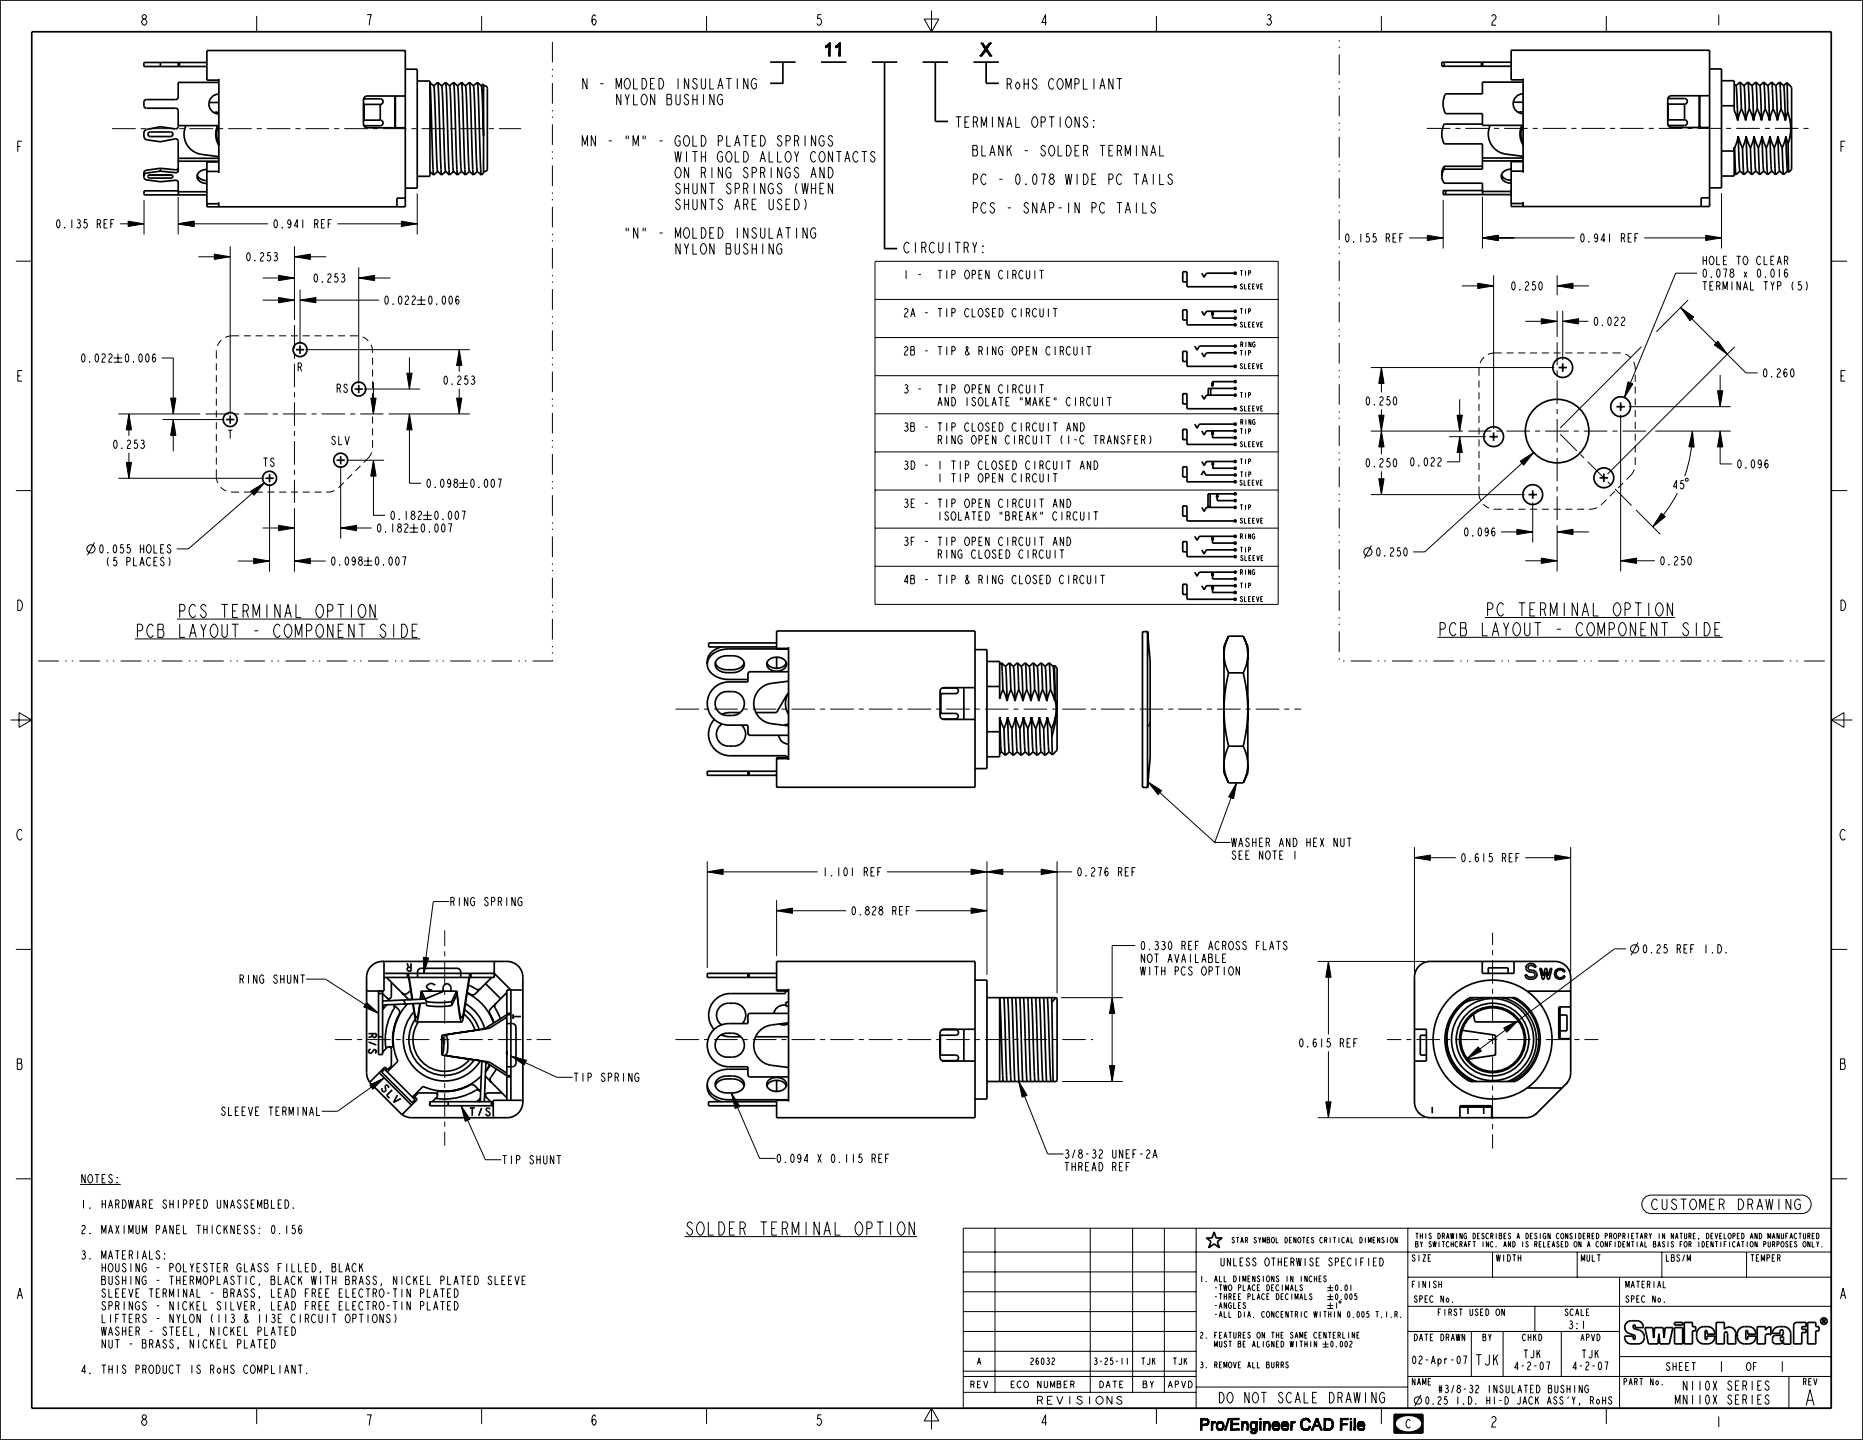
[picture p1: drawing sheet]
<svg xmlns="http://www.w3.org/2000/svg" width="559mm" height="432mm" viewBox="0 0 559 432" stroke-linecap="round" stroke-linejoin="round" font-family="sans-serif">
<g fill="none" stroke="#000" stroke-width=".3">
<path d="M42.8 6l.3-.3a.93 .93 0 0 1 1 .9 .93 .93 0 0 1-1 1l-.6-.8zM43.1 5.7l-.5-.5a.72 .72 0 0 1 .8-.8l.5 .5-.5 .8M77 4.8v4.7M110.1 4.4h1.3l-.7 3.2M144.5 4.8v4.7M178.7 4.9l-.5-.5a2.15 2.15 0 0 0 0 3.2 1.05 1.05 0 0 0 0-1.9l-.5 .3-.1 .5M211.9 4.8v4.7M246.3 4.4h-1l-.1 1.3 .3-.3a1.06 1.06 0 0 1 1 1.1 1.06 1.06 0 0 1-1 1.1l-.5-.6M277.2 5.7h4.4l-2.2 3.8zM279.4 3.2v6.3M313.9 6.8h-1.4l1.1-2.4v3.2M346.9 4.8v4.7"/>
<path d="M380.1 4.6l.3-.2a.73 .73 0 0 1 .8 .8l-.4 .5a.95 .95 0 0 1 .6 1.1 .95 .95 0 0 1-1 .8l-.4-.6M380.4 5.7h.4M414.3 4.8v4.7M447.4 4.9l.5-.5h.3l.5 .5v.5a2.9 2.9 0 0 0-1.3 2.2h1.3M481.8 4.8v4.7M515.5 4.4v3.2M176.1 23.5v3.2l-1.3-3.2v3.2M180 25.1h1M184.8 26.7v-3.2l.8 2.7 .8-2.7v3.2M186.2 28.3v3.2l-1.2-3.2v3.2M187.5 28.3l.6 1.6v1.6M187.7 23.8l.3-.3a1.69 1.69 0 0 1 1.1 1.6 1.69 1.69 0 0 1-1.1 1.6l-.3-.3a2.08 2.08 0 0 1 0-2.6z"/>
<path d="M188.8 28.3l-.7 1.6M190 23.5v3.2h1.3M190 28.3v3.2h1.3M192.6 23.5h.6a1.98 1.98 0 0 1 0 3.2h-.6zM192.7 28.5l.4-.2a1.69 1.69 0 0 1 1.1 1.6 1.69 1.69 0 0 1-1.1 1.6l-.4-.3a2.08 2.08 0 0 1 0-2.7zM195.1 25.1h.8M196.4 23.5h-1.3v3.2h1.3M196.4 28.3v3.2l-1.3-3.2v3.2M197.7 23.5h.6a1.98 1.98 0 0 1 0 3.2h-.6zM200 28.3h1.2l.1 .2-.1 1.1 .3 .5v.8l-.3 .6h-1.2zM200 29.6h1.2M202.7 28.3v2.6l.5 .6h.3l.5-.6v-2.6"/>
<path d="M203.4 23.5v3.2M206.6 23.5v3.2l-1.3-3.2v3.2M206.6 28.8l-.5-.5a.72 .72 0 0 0-.8 .8l1.1 1 .2 .8-.5 .6h-.3l-.7-.8M207.8 28.3v3.2M207.8 29.9h1.3M209.1 24l-.5-.5a.72 .72 0 0 0-.8 .8l1.1 1.1 .2 .8-.5 .5h-.3l-.6-.8M209.1 28.3v3.2M210.4 23.5v2.7l.4 .5h.4l.4-.5v-2.7M211 28.3v3.2M212.9 23.5v3.2h1.3M214.2 28.3v3.2l-1.3-3.2v3.2M215.3 26.7l.8-3.2 .8 3.2"/>
<path d="M215.6 25.6h1M216.7 28.8l-.5-.5a1.69 1.69 0 0 0-1.1 1.6 1.69 1.69 0 0 0 1.1 1.6l.5-.6v-1h-.6M217.8 23.5h1.6M218.6 23.5v3.2M221.2 23.5v3.2M224.3 23.5v3.2l-1.2-3.2v3.2M226.9 24l-.5-.5a1.69 1.69 0 0 0-1.1 1.6 1.69 1.69 0 0 0 1.1 1.6l.5-.5v-1.1h-.7M286.7 35h1.6M287.5 35v3.2M289.4 36.6h.8M290.7 35h-1.3v3.2h1.3M292 36.6h.8l.4-.5v-.6l-.4-.5h-.8v3.2"/>
<path d="M292.8 36.6l.4 1.6M294.3 38.2v-3.2l.8 2.7 .8-2.7v3.2M297.7 35v3.2M300.8 35v3.2l-1.2-3.2v3.2M302 38.2l.8-3.2 .7 3.2M302.1 25.2h.8l.5-.6v-.5l-.5-.5h-.8v3.1M302.3 37.1h.9M302.9 25.2l.5 1.5M304.7 35v3.2h1.2M304.9 24.9l.4-.3a1.17 1.17 0 0 1 .6 1.1 1.17 1.17 0 0 1-.6 1 1.14 1.14 0 0 1-.4-1.8zM307.2 23.6v3.1M307.2 25.2h1.2"/>
<path d="M308.4 23.6v3.1M309.9 35.3l.3-.3a1.69 1.69 0 0 1 1.1 1.6 1.69 1.69 0 0 1-1.1 1.6l-.3-.3a2.08 2.08 0 0 1 0-2.6zM311 24.1l-.5-.5a.73 .73 0 0 0-.8 .8l.2 .2a1.55 1.55 0 0 1 1.1 1.6l-.5 .5h-.3l-.7-.7M312.3 36.6h.8l.4-.5v-.6l-.4-.5h-.8v3.2M314.7 35h1.5M315.5 35v3.2M316.1 24.1l-.5-.5a1.69 1.69 0 0 0-1.1 1.6 1.69 1.69 0 0 0 1.1 1.5l.5-.5M317.5 23.8l.3-.2a1.69 1.69 0 0 1 1.1 1.6 1.69 1.69 0 0 1-1.1 1.5l-.3-.2a2.08 2.08 0 0 1 0-2.7zM318 35v3.2M319.7 26.7v-3.1l.8 2.6 .8-2.6v3.1M320.1 35.3l.3-.3a1.69 1.69 0 0 1 1.1 1.6 1.69 1.69 0 0 1-1.1 1.6l-.3-.3a2.08 2.08 0 0 1 0-2.6zM322.4 25.2h.8l.5-.6v-.5l-.5-.5h-.8v3.1"/>
<path d="M323.7 35v3.2l-1.3-3.2v3.2M324.9 23.6v3.1h1.3M326.2 35.5l-.4-.5a.72 .72 0 0 0-.8 .8l.1 .3a1.55 1.55 0 0 1 1.1 1.6l-.4 .5h-.3l-.7-.8M328 37.9l.2 .3zM328 36.1l.2 .2zM328.1 23.6v3.1M329.9 26.7l.8-3.1 .8 3.1M330.2 25.7h.9M333.8 23.6v3.1l-1.2-3.1v3.1M334.9 23.6h1.6M335.7 23.6v3.1M5.3 43.9h.8"/>
<path d="M6.6 42.3h-1.3v3.2M53.4 59.1v11.2M125.2 58v12.3M174.6 43.8v-3.1l.8 2.6 .8-2.6v3.1M178.6 40.7v3.1l-1.3-3.1v3.1M182.6 42.2h.9M187.8 40.7v1M188.5 40.7v1M189.9 43.8v-3.1l.8 2.6 .8-2.6v3.1M192.9 40.7v1M193.5 40.7v1M197.8 42.2h1"/>
<path d="M202.4 45.4l.5 3.2 .5-3.2 .5 3.2 .4-3.2M202.9 50.4l.3-.2a1.69 1.69 0 0 1 1.1 1.6 1.69 1.69 0 0 1-1.1 1.6l-.3-.3a2.08 2.08 0 0 1 0-2.7zM204 41.2l-.5-.5a1.69 1.69 0 0 0-1.1 1.5 1.69 1.69 0 0 0 1.1 1.6l.5-.5v-1.1h-.6M204 55.5l-.5-.6a.72 .72 0 0 0-.8 .8l1.2 1.1 .1 .8-.5 .5h-.3l-.6-.8M205.3 54.9v3.2M205.3 59.7v3.2M205.3 56.5h1.3M205.4 40.9l.4-.2a1.69 1.69 0 0 1 1.1 1.5 1.69 1.69 0 0 1-1.1 1.6l-.4-.2a2.08 2.08 0 0 1 0-2.7zM205.9 45.4v3.2M206.6 50.2v3.2l-1.3-3.2v3.2M206.6 54.9v3.2M206.6 59.7v3.2"/>
<path d="M207.7 45.4h1.6M207.8 40.7v3.1h1.3M207.8 54.9v2.7l.5 .5h.3l.5-.5v-2.7M207.8 59.7v2.7l.5 .5h.3l.5-.5v-2.7M208.5 45.4v3.2M210.4 40.7h.6a1.98 1.98 0 0 1 0 3.1h-.6zM210.4 51.8h.8l.4-.6v-.5l-.4-.5h-.8v3.2M210.4 45.4v3.2M210.4 47h1.2M211.2 51.8l.4 1.6M211.6 54.9v3.2l-1.2-3.2v3.2M211.6 59.7v3.2l-1.2-3.2v3.2"/>
<path d="M211.6 45.4v3.2M212.7 54.9h1.6M212.7 59.7h1.6M213.5 50.2v3.2M213.5 54.9v3.2M213.5 59.7v3.2M215.4 42.2h.8l.5-.5v-.5l-.5-.5h-.8v3.1M216.7 45.9l-.5-.5a1.69 1.69 0 0 0-1.1 1.6 1.69 1.69 0 0 0 1.1 1.6l.5-.5v-1.1h-.6M216.7 50.2v3.2l-1.3-3.2v3.2M218 40.7v3.1h1.3M218.1 45.7l.4-.3a1.69 1.69 0 0 1 1.1 1.6 1.69 1.69 0 0 1-1.1 1.6l-.4-.3a2.08 2.08 0 0 1 0-2.6zM219.3 50.7l-.5-.5a1.69 1.69 0 0 0-1.1 1.6 1.69 1.69 0 0 0 1.1 1.6l.5-.6v-1h-.7"/>
<path d="M219.3 55.5l-.5-.6a.72 .72 0 0 0-.8 .8l1.1 1.1 .2 .8-.5 .5h-.3l-.7-.8M220.4 43.8l.8-3.1 .8 3.1M220.5 45.4v3.2h1.3M220.5 56.5h.8l.5-.5v-.5l-.5-.6h-.8v3.2M220.7 42.8h.9M222.9 40.7h1.6M223.1 45.4h.6a1.98 1.98 0 0 1 0 3.2h-.6zM223.1 56.5h.8l.4-.5v-.5l-.4-.6h-.8v3.2M223.7 40.7v3.1M223.9 56.5l.4 1.6M224.3 50.7l-.4-.5a.72 .72 0 0 0-.8 .8l1.1 1 .1 .8-.4 .6h-.4l-.6-.8M225.6 51.8h.8l.5-.6v-.5l-.5-.5h-.8v3.2"/>
<path d="M225.6 42.2h.8M226.2 54.9v3.2M226.9 40.7h-1.3v3.1h1.3M226.9 59.7h-1.3v3.2h1.3M228 48.6l.8-3.2 .8 3.2M228.1 40.7h.7a1.98 1.98 0 0 1 0 3.1h-.7zM228.1 51.8h.8l.5-.6v-.5l-.5-.5h-.8v3.2M228.3 47.5h1M228.9 51.8l.5 1.6M229.4 54.9v3.2l-1.3-3.2v3.2M230.7 45.4v3.2h1.3M230.7 59.7v2.7l.5 .5h.3l.5-.5v-2.7"/>
<path d="M231.3 50.2v3.2M232 55.5l-.5-.6a1.69 1.69 0 0 0-1.1 1.6 1.69 1.69 0 0 0 1.1 1.6l.5-.5v-1.1h-.7M233.2 45.4v3.2h1.3M234.5 41.2l-.5-.5a.72 .72 0 0 0-.8 .8l1.1 1 .2 .8-.5 .5h-.3l-.6-.8M234.5 50.2v3.2l-1.3-3.2v3.2M234.5 55.5l-.5-.6a.72 .72 0 0 0-.8 .8l1.1 1.1 .2 .8-.5 .5h-.3l-.6-.8M235.8 42.2h.8l.4-.5v-.5l-.4-.5h-.8v3.1M235.9 45.7l.3-.3a1.69 1.69 0 0 1 1.1 1.6 1.69 1.69 0 0 1-1.1 1.6l-.3-.3a2.08 2.08 0 0 1 0-2.6zM237 50.7l-.4-.5a1.69 1.69 0 0 0-1.2 1.6 1.69 1.69 0 0 0 1.2 1.6l.4-.6v-1h-.6M237 59.7h-1.2v3.2h1.2M238.3 42.2h.8l.5-.5v-.5l-.5-.5h-.8v3.1M238.3 45.4l.6 1.6v1.6"/>
<path d="M238.3 59.7h.6a1.98 1.98 0 0 1 0 3.2h-.6zM239.1 54.9a2.82 2.82 0 0 0 0 3.2M239.1 42.2l.5 1.6M239.6 50.7l-.5-.5a.72 .72 0 0 0-.8 .8l1.1 1 .2 .8-.5 .6h-.3l-.7-.8M239.6 45.4l-.7 1.6M240.5 54.9l.5 3.2 .5-3.2 .5 3.2 .4-3.2M241.3 59.7a2.82 2.82 0 0 1 0 3.2M241.5 40.7v3.1M243.2 53.4l.8-3.2 .8 3.2M243.4 56.5h1.3M243.4 54.9v3.2M243.5 52.3h1"/>
<path d="M244.7 40.7v3.1l-1.3-3.1v3.1M244.7 45.9l-.5-.5a1.69 1.69 0 0 0-1.1 1.6 1.69 1.69 0 0 0 1.1 1.6l.5-.5M244.7 54.9v3.2M245.9 56.5h.8M246.1 45.7l.3-.3a1.69 1.69 0 0 1 1.1 1.6 1.69 1.69 0 0 1-1.1 1.6l-.3-.3a2.08 2.08 0 0 1 0-2.6zM247.2 41.2l-.5-.5a1.69 1.69 0 0 0-1.1 1.5 1.69 1.69 0 0 0 1.1 1.6l.5-.5v-1.1h-.6M247.2 50.2v3.2l-1.3-3.2v3.2M247.2 54.9h-1.3v3.2h1.3M248.5 50.2h.6a1.98 1.98 0 0 1 0 3.2h-.6zM249.7 41.2l-.4-.5a.72 .72 0 0 0-.8 .8l1.1 1 .1 .8-.4 .5h-.4l-.6-.8M249.7 45.4v3.2l-1.2-3.2v3.2M249.7 54.9v3.2l-1.2-3.2v3.2"/>
<path d="M250.8 45.4h1.6M251.6 45.4v3.2M253.4 48.6l.8-3.2 .8 3.2M253.7 47.5h1M257.4 45.9l-.5-.5a1.69 1.69 0 0 0-1.1 1.6 1.69 1.69 0 0 0 1.1 1.6l.5-.5M258.5 45.4h1.6M259.3 45.4v3.2M262.4 45.9l-.4-.5a.73 .73 0 0 0-.8 .8l1.1 1.1 .1 .8-.4 .5h-.4l-.6-.8M291.8 43.6h1.1l.2 .3-.2 1 .3 .5v.8l-.3 .6h-1.1zM291.8 44.9h1.1M292 53.8h.8l.4-.6v-.5l-.4-.5h-.8v3.1M294.5 43.6v3.2h1.3"/>
<path d="M295.8 52.7l-.5-.5a1.69 1.69 0 0 0-1.1 1.6 1.69 1.69 0 0 0 1.1 1.5l.5-.5M296.9 46.8l.8-3.2 .8 3.2M297.2 45.7h.9M299.7 53.8h1M300.8 43.6v3.2l-1.2-3.2v3.2M302.1 43.6v3.2M302.8 44.7l.6 2.1M303.4 43.6l-1.3 1.8M305 52.4l.3-.2a2.15 2.15 0 0 1 0 3.1 2.25 2.25 0 0 1-.3-2.9zM307.4 45.2h.9M307.7 55.1l.1 .2zM310.1 52.4l.3-.2a2.15 2.15 0 0 1 0 3.1 2.25 2.25 0 0 1-.3-2.9z"/>
<path d="M312.3 52.2h1.2l-.6 3.1M313.5 44.1l-.4-.5a.72 .72 0 0 0-.8 .8l.5 .5a.93 .93 0 0 1 .8 .9 .93 .93 0 0 1-.8 1l-.7-.8M315 43.9l.3-.3a1.69 1.69 0 0 1 1.1 1.6 1.69 1.69 0 0 1-1.1 1.6l-.3-.3a2.08 2.08 0 0 1 0-2.6zM315 53.8l.3-.3a.93 .93 0 0 1 1 .9 .93 .93 0 0 1-1 .9l-.3-.2a.83 .83 0 0 1 0-1.3zM315.3 53.5l-.5-.5a.72 .72 0 0 1 .8-.8l.5 .5-.5 .8M317.4 43.6v3.2h1.2M319.6 52.2l.5 3.1 .4-3.1 .5 3.1 .5-3.1M319.9 43.6a1.59 1.59 0 0 1 1.4 1 1.59 1.59 0 0 1-.3 1.6l-.5 .6h-.6zM322.4 45.2h.8M323.1 52.2v3.1M323.7 43.6h-1.3v3.2h1.3M325 45.2h.8l.4-.5v-.6l-.4-.5h-.8v3.2"/>
<path d="M325 52.2a1.59 1.59 0 0 1 1.4 .9 1.59 1.59 0 0 1-.3 1.7l-.5 .5h-.6zM325.8 45.2l.4 1.6M327.5 53.8h.8M328.8 52.2h-1.3v3.1h1.3M329.9 43.6h1.6M330.7 43.6v3.2M332.6 53.8h.8l.5-.6v-.5l-.5-.5h-.8v3.1M332.6 45.2h.8M333.9 43.6h-1.3v3.2h1.3M335.1 45.2h.8l.5-.5v-.6l-.5-.5h-.8v3.2M335.9 45.2l.5 1.6M336.4 52.7l-.5-.5a1.69 1.69 0 0 0-1.1 1.6 1.69 1.69 0 0 0 1.1 1.5l.5-.5"/>
<path d="M337.5 46.8v-3.2l.8 2.6 .8-2.6v3.2M340.1 52.2h1.5M340.9 43.6v3.2M340.9 52.2v3.1M342.6 55.3l.8-3.1 .8 3.1M342.9 54.3h1M344 43.6v3.2l-1.2-3.2v3.2M345.1 46.8l.8-3.2 .8 3.2M345.5 45.7h.9M345.9 52.2v3.1M347.8 43.6v3.2h1.3M347.8 52.2v3.1h1.3"/>
<path d="M351.6 52.7l-.4-.5a.72 .72 0 0 0-.8 .8l.1 .2a1.55 1.55 0 0 1 1.1 1.6l-.4 .5h-.3l-.7-.8M432.9 59.9v14.6M444.7 59v15.5M516.4 57.9v16.6M552.2 43.9h.8M553.5 42.3h-1.3v3.2M4.8 78.3h4.7M17.2 66.1l.3-.3a1.72 1.72 0 0 1 0 2.6 1.79 1.79 0 0 1-.3-2.3zM19.4 68.2l.1 .2zM21.5 65.8v2.6M23.2 66.1l.5-.3 .4 .5-.4 .6a.69 .69 0 0 1 .5 .9 .69 .69 0 0 1-1 .4l-.1-.2M23.4 66.9h.3"/>
<path d="M26.1 65.8h-.7l-.2 1.1 .3-.2a.85 .85 0 0 1 .7 .8 .85 .85 0 0 1-.7 .9l-.4-.4M29.2 67.1h.6l.4-.4v-.4l-.4-.5h-.6v2.6M29.8 67.1l.4 1.3M31.2 67.1h.6M32.2 65.8h-1v2.6h1M33.2 67.1h.7M34.2 65.8h-1v2.6M36 67.1h7.2M43.2 60v10.3M53.4 67.1h27M59.5 77h9.5M69 73.8v50.4"/>
<path d="M74.3 75.9l.2-.2a1.72 1.72 0 0 1 0 2.6 1.8 1.8 0 0 1-.2-2.4zM76.4 78.1l.1 .2zM78.1 76.1l.6-.4 .4 .4-.1 .7a1.71 1.71 0 0 0-.9 1.5h1M81.1 75.7h-.7l-.2 1.1 .3-.2a.85 .85 0 0 1 .7 .8 .85 .85 0 0 1-.7 .9l-.4-.5M82.3 75.9l.5-.2 .4 .4-.4 .7 .5 .8-.5 .7-.7-.5M82.4 66.1l.3-.3a1.72 1.72 0 0 1 0 2.6 1.79 1.79 0 0 1-.3-2.3zM82.5 76.8h.3M84.6 68.2l.1 .2zM87.3 66.7l-.2 .4-.3 .2-.4-.2a.99 .99 0 0 1 .4-1.3 1.72 1.72 0 0 1 0 2.6l-.4-.4M88.3 73.8v22.1M88.3 77h9.5M89.4 67.8h-1.1l.9-2v2.6"/>
<path d="M90.8 65.8v2.6M94.4 67.1h.6l.4-.4v-.4l-.4-.5h-.6v2.6M95 67.1l.4 1.3M96.4 67.1h.6M97.4 65.8h-1v2.6h1M98.4 67.1h.7M99.5 65.8h-1.1v2.6M101.2 67.1h24M187.8 68.3v1M188.5 68.3v1M191.3 68.3v3.2l-1.3-3.2v3.2M192.9 68.3v1"/>
<path d="M193.5 68.3v1M197.8 69.9h1M202.6 71.5v-3.2l.8 2.6 .8-2.6v3.2M204 60.2l-.5-.5a.72 .72 0 0 0-.8 .8l1.2 1.1 .1 .8-.5 .5h-.3l-.6-.8M204 73v3.2l-1.3-3.2v3.2M205.3 73l.6 1.6v1.6M205.3 61.3h1.3M205.4 68.5l.4-.2a1.69 1.69 0 0 1 1.1 1.6 1.69 1.69 0 0 1-1.1 1.6l-.4-.3a2.08 2.08 0 0 1 0-2.7zM206.6 73l-.7 1.6M207.8 68.3v3.2h1.3M207.8 73v3.2h1.3M210.4 68.3h.6a1.98 1.98 0 0 1 0 3.2h-.6z"/>
<path d="M210.5 73.3l.3-.3a1.69 1.69 0 0 1 1.1 1.6 1.69 1.69 0 0 1-1.1 1.6l-.3-.2a2.08 2.08 0 0 1 0-2.7zM212.9 69.9h.8M214.2 68.3h-1.3v3.2h1.3M214.2 73v3.2l-1.3-3.2v3.2M215.4 68.3h.7a1.98 1.98 0 0 1 0 3.2h-.7zM216.7 60.2l-.5-.5a.72 .72 0 0 0-.8 .8l1.2 1.1 .1 .8-.5 .5h-.3l-.6-.8M217.8 73h1.1l.2 .3-.2 1.1 .4 .5v.8l-.4 .5h-1.1zM217.8 74.4h1.1M220.4 62.9l.8-3.2 .8 3.2M220.5 73v2.7l.5 .5h.3l.5-.5v-2.7M220.7 61.8h.9M221.2 68.3v3.2"/>
<path d="M223.1 61.3h.8l.4-.5v-.6l-.4-.5h-.8v3.2M223.9 61.3l.4 1.6M224.3 68.3v3.2l-1.2-3.2v3.2M224.3 73.6l-.4-.6a.72 .72 0 0 0-.8 .8l1.1 1.1 .1 .8-.4 .5h-.4l-.6-.8M225.6 61.3h.8M225.6 73v3.2M225.6 74.6h1.3M226.9 68.8l-.5-.5a.72 .72 0 0 0-.8 .8l1.1 1 .2 .8-.5 .6h-.3l-.7-.8M226.9 73v3.2M228.1 68.3v2.6l.5 .6h.3l.5-.6v-2.6M228.8 73v3.2M230.7 68.3v3.2h1.3"/>
<path d="M232 73v3.2l-1.3-3.2v3.2M233.1 71.5l.8-3.2 .8 3.2M233.4 70.4h.9M234.5 60.2l-.5-.5a.72 .72 0 0 0-.8 .8l1.1 1.1 .2 .8-.5 .5h-.3l-.6-.8M234.5 73.6l-.5-.6a1.69 1.69 0 0 0-1.1 1.6 1.69 1.69 0 0 0 1.1 1.6l.5-.5v-1.1h-.6M235.6 68.3h1.6M235.8 61.3h.8M236.4 68.3v3.2M238.9 68.3v3.2M242.1 68.3v3.2l-1.3-3.2v3.2M244.7 68.8l-.5-.5a1.69 1.69 0 0 0-1.1 1.6 1.69 1.69 0 0 0 1.1 1.6l.5-.6v-1h-.7M262.5 78.4h120.9v102.8h-120.9z"/>
<path d="M272.7 73.2l-.5-.5a1.69 1.69 0 0 0-1.1 1.5 1.69 1.69 0 0 0 1.1 1.6l.5-.5M274.6 72.7v3.1M276.5 74.2h.8l.4-.5v-.5l-.4-.5h-.8v3.1M277.3 74.2l.4 1.6M280.3 73.2l-.5-.5a1.69 1.69 0 0 0-1.1 1.5 1.69 1.69 0 0 0 1.1 1.6l.5-.5M281.6 72.7v2.6l.4 .5h.4l.4-.5v-2.6M284.7 72.7v3.1M286.5 72.7h1.6M287.3 72.7v3.1M289.2 74.2h.8l.4-.5v-.5l-.4-.5h-.8v3.1M290 74.2l.4 1.6M291.7 72.7l.7 1.5v1.6"/>
<path d="M292 62.3h.8l.4-.5v-.5l-.4-.6h-.8v3.2M293 72.7l-.6 1.5M294.7 75.6l.2 .2zM294.7 73.7l.2 .3zM295.8 61.3l-.5-.6a1.69 1.69 0 0 0-1.1 1.6 1.69 1.69 0 0 0 1.1 1.6l.5-.5M298.3 61.3l-.5-.6a.72 .72 0 0 0-.8 .8l.2 .3a1.55 1.55 0 0 1 1.1 1.6l-.5 .5h-.3l-.6-.8M302.3 62.3h.9M308.5 61.3l-.5-.6a.72 .72 0 0 0-.8 .8l.2 .3a1.55 1.55 0 0 1 1.1 1.6l-.5 .5h-.3l-.7-.8M311 60.7v3.2l-1.3-3.2v3.2M312.1 63.9l.8-3.2 .8 3.2M312.4 62.9h1M314.8 62.3h.8l.5-.5v-.5l-.5-.6h-.8v3.2"/>
<path d="M317.5 62.3h1M320.5 60.7v3.2M323.7 60.7v3.2l-1.3-3.2v3.2M327.5 62.3h.8l.5-.5v-.5l-.5-.6h-.8v3.2M331.3 61.3l-.4-.6a1.69 1.69 0 0 0-1.2 1.6 1.69 1.69 0 0 0 1.2 1.6l.4-.5M335 60.7h1.6M335.8 60.7v3.2M337.5 63.9l.8-3.2 .8 3.2M337.8 62.9h1M340.9 60.7v3.2M342.8 60.7v3.2h1.2M346.6 61.3l-.5-.6a.72 .72 0 0 0-.8 .8l.2 .3a1.55 1.55 0 0 1 1.1 1.6l-.5 .5h-.3l-.7-.8"/>
<path d="M403.8 70.3l.3-.2a1.72 1.72 0 0 1 0 2.5 1.8 1.8 0 0 1-.3-2.3zM406 72.4l.1 .2zM408.2 70.1v2.5M410.7 70.1h-.8l-.1 1 .3-.2a.85 .85 0 0 1 .7 .9 .85 .85 0 0 1-.7 .8l-.4-.4M412.7 70.1h-.7l-.1 1 .2-.2a.85 .85 0 0 1 .8 .9 .85 .85 0 0 1-.8 .8l-.4-.4M415.8 71.4h.6l.4-.5v-.4l-.4-.4h-.6v2.5M416.4 71.4l.4 1.2M417.8 71.4h.7M418.8 70.1h-1v2.5h1M419.9 71.4h.6M420.9 70.1h-1v2.5M422.6 71.4h10.3"/>
<path d="M444.7 71.3h27.7M444.7 71.4h9.5M474.4 70.3l.2-.2a1.72 1.72 0 0 1 0 2.5 1.8 1.8 0 0 1-.2-2.3zM476.5 72.4l.2 .2zM479.2 70.9l-.1 .4-.4 .2-.4-.2a.99 .99 0 0 1 .4-1.2 1.72 1.72 0 0 1 0 2.5l-.4-.4M481.4 72h-1.2l.9-1.9v2.5M482.8 70.1v2.5M486.3 71.3h.7l.3-.4v-.4l-.3-.4h-.7v2.5M487 71.3l.3 1.3M488.4 71.3h.6M489.4 70.1h-1v2.5h1M490.4 71.3h.6"/>
<path d="M491.4 70.1h-1v2.5M493.2 71.3h23.2M510.8 76.8v2.6M510.8 78.1h1.1M511.9 76.8v2.6M513 77.1l.3-.3a1.35 1.35 0 0 1 .8 1.3 1.35 1.35 0 0 1-.8 1.3l-.3-.2a1.67 1.67 0 0 1 0-2.1zM514.9 76.8v2.6h1M516.9 78.1h.7M518 76.8h-1.1v2.6h1.1M520.9 76.8h1.2M521.5 76.8v2.6M523.2 77.1l.2-.3a1.35 1.35 0 0 1 .9 1.3 1.35 1.35 0 0 1-.9 1.3l-.2-.2a1.66 1.66 0 0 1 0-2.1z"/>
<path d="M528.1 77.3l-.4-.5a1.35 1.35 0 0 0-.9 1.3 1.35 1.35 0 0 0 .9 1.3l.4-.4M529.1 76.8v2.6h1M531.2 78.1h.6M532.2 76.8h-1v2.6h1M533.1 79.4l.6-2.6 .6 2.6M533.3 78.5h.8M535.2 78.1h.7l.3-.4v-.4l-.3-.5h-.7v2.6M535.9 78.1l.3 1.3M549.3 78.3h4.7M78.8 90h9.5M78.8 83.4h9.5M90 90h23.7"/>
<path d="M90 86.8v16.5M94.5 82.3l.2-.2a1.72 1.72 0 0 1 0 2.5 1.79 1.79 0 0 1-.2-2.3zM96.6 84.4l.1 .2zM98.3 82.5l.6-.4 .4 .4-.1 .7a1.71 1.71 0 0 0-.9 1.4h1M101.3 82.1h-.7l-.2 1.1 .3-.3a.85 .85 0 0 1 .7 .9 .85 .85 0 0 1-.7 .8l-.4-.4M102.5 82.3l.5-.2 .4 .4-.4 .7a.69 .69 0 0 1 .5 .9 .69 .69 0 0 1-1 .3l-.2-.2M102.7 83.2h.3M107.6 80.2v34.9M107.6 83.4h9.5M115.7 88.9l.2-.2a1.72 1.72 0 0 1 0 2.6 1.8 1.8 0 0 1-.2-2.4zM117.9 91.1l.1 .2zM119.8 88.9l.2-.2a1.72 1.72 0 0 1 0 2.6 1.8 1.8 0 0 1-.2-2.4z"/>
<path d="M121.5 89.2l.7-.5 .4 .5-.2 .6a1.71 1.71 0 0 0-.9 1.5h1.1M123.6 89.2l.6-.5 .4 .5-.1 .6a1.71 1.71 0 0 0-.9 1.5h1M125.1 90h2.5M125.1 91.3h2.5M126.4 88.7v2.6M128.8 88.9l.3-.2a1.72 1.72 0 0 1 0 2.6 1.8 1.8 0 0 1-.3-2.4zM131 91.1l.1 .2zM132.9 88.9l.2-.2a1.72 1.72 0 0 1 0 2.6 1.8 1.8 0 0 1-.2-2.4zM134.9 88.9l.3-.2a1.72 1.72 0 0 1 0 2.6 1.8 1.8 0 0 1-.3-2.4zM137.6 89.2l-.4-.5a1.72 1.72 0 0 0 0 2.6 .84 .84 0 0 0 0-1.5l-.4 .2-.1 .4M262.5 89.8h120.9M271.3 92.9l.6-.4 .4 .4-.1 .7a1.71 1.71 0 0 0-.9 1.4h1"/>
<path d="M271.8 81.1v2.5M273.2 95l.6-2.5 .6 2.5M273.4 94.2h.8M275.5 82.3h.7M277.5 93.8h.8M281.3 81.1h1.3M281.3 92.5h1.3M281.9 81.1v2.5M281.9 92.5v2.5M284 81.1v2.5M284 92.5v2.5M285.5 82.3h.6l.4-.4v-.4l-.4-.4h-.6v2.5"/>
<path d="M285.5 93.8h.6l.4-.5v-.4l-.4-.4h-.6v2.5M289.7 81.3l.2-.2a1.35 1.35 0 0 1 .9 1.2 1.35 1.35 0 0 1-.9 1.3 1.62 1.62 0 0 1-.2-2.3zM290.6 92.9l-.4-.4a1.34 1.34 0 0 0-.9 1.3 1.34 1.34 0 0 0 .9 1.2l.4-.4M291.6 82.3h.6l.4-.4v-.4l-.4-.4h-.6v2.5M291.6 92.5v2.5h1M293.6 82.3h.7M293.8 92.7l.2-.2a1.35 1.35 0 0 1 .9 1.3 1.35 1.35 0 0 1-.9 1.2 1.62 1.62 0 0 1-.2-2.3zM294.6 81.1h-1v2.5h1M296.7 81.1v2.5l-1-2.5v2.5M296.7 92.9l-.4-.4-.6 .4 .1 .4 .9 .9-.2 .6-.5 .2-.5-.6M297.7 93.8h.6M298.7 92.5h-1v2.5h1"/>
<path d="M299.7 92.5a1.27 1.27 0 0 1 1.2 1.3 1.27 1.27 0 0 1-1.2 1.2zM300.7 81.5l-.3-.4a1.34 1.34 0 0 0-1 1.2 1.34 1.34 0 0 0 1 1.3l.3-.4M302.3 81.1v2.5M303.8 82.3h.6l.4-.4v-.4l-.4-.4h-.6v2.5M304.4 82.3l.4 1.3M304.8 92.9l-.4-.4a1.34 1.34 0 0 0-.9 1.3 1.34 1.34 0 0 0 .9 1.2l.4-.4M306.3 92.5v2.5M306.8 81.5l-.3-.4a1.34 1.34 0 0 0-1 1.2 1.34 1.34 0 0 0 1 1.3l.3-.4M307.8 81.1v2.1l.4 .4 .7-.4v-2.1M307.8 93.8h.7l.4-.5v-.4l-.4-.4h-.7v2.5M308.5 93.8l.4 1.2M310.4 81.1v2.5"/>
<path d="M310.9 92.9l-.4-.4a1.34 1.34 0 0 0-.9 1.3 1.34 1.34 0 0 0 .9 1.2l.4-.4M311.8 81.1h1.3M311.9 92.5v2.1l.4 .4 .6-.4v-2.1M312.4 81.1v2.5M314.5 92.5v2.5M315.8 92.5h1.3M316.5 92.5v2.5M372 92.6h.8M372 81.1h.8M372.4 81.1v1.6M372.4 92.6v1.5M372.7 85.4l-.4-.2a.61 .61 0 0 0-.1 .6 .61 .61 0 0 0 .5 .4l-.2 .5-.5-.4"/>
<path d="M372.7 96.8l-.2-.2-.4 .2 .6 .8-.1 .4-.3 .1-.3-.4M373.3 85.2v1.5h.6M373.3 96.6v1.5h.6M373.6 81.1v1.6M373.6 92.6v1.5M374.5 81.9l.6-.3-.2-.5h-.4v1.6M374.5 93.3l.6-.2-.2-.5h-.4v1.5M374.5 85.9h.4M374.5 97.3h.4M375.1 85.2h-.6v1.5h.6M375.1 96.6h-.6v1.5h.6M375.7 85.9h.4"/>
<path d="M375.7 97.3h.4M376.3 85.2h-.6v1.5h.6M376.3 96.6h-.6v1.5h.6M376.9 85.2l.4 1.5 .3-1.5M376.9 96.6l.4 1.5 .3-1.5M378.2 85.9h.3M378.2 97.3h.3M378.8 85.2h-.6v1.5h.6M378.8 96.6h-.6v1.5h.6M438.5 85.7h9.5M448 82.6v46M453.7 84.7l.2-.2a1.72 1.72 0 0 1 0 2.5 1.8 1.8 0 0 1-.2-2.3z"/>
<path d="M455.8 86.8l.2 .2zM457.5 84.9l.6-.4 .4 .4-.1 .6a1.71 1.71 0 0 0-.9 1.5h1M457.5 96.3h9.6M460.5 84.5h-.7l-.1 1 .2-.2a.85 .85 0 0 1 .8 .9 .85 .85 0 0 1-.8 .8l-.4-.4M461.8 84.7l.3-.2a1.72 1.72 0 0 1 0 2.5 1.8 1.8 0 0 1-.3-2.3zM467.1 85.7h9.5M467.1 82.6v5.9M467.1 93.2v7.8M468.7 96.3h7.7M468.7 93.2v14.8M478.4 95.3l.3-.2a1.72 1.72 0 0 1 0 2.5 1.8 1.8 0 0 1-.3-2.3zM480.6 97.4l.1 .2z"/>
<path d="M482.5 95.3l.3-.2a1.72 1.72 0 0 1 0 2.5 1.8 1.8 0 0 1-.3-2.3zM484.3 95.5l.6-.4 .4 .4-.1 .6a1.71 1.71 0 0 0-.9 1.5h1M486.3 95.5l.7-.4 .3 .4-.1 .6a1.71 1.71 0 0 0-.9 1.5h1M504.1 92.2l19.6 19.6h3.5M506.3 90l-9.5 9.5M509.1 81.9h-6.5l-15.4 37.3M510.7 84.5h1.3M511.1 80.9l.3-.3a1.72 1.72 0 0 1 0 2.6 1.79 1.79 0 0 1-.3-2.3zM511.4 84.5v2.5M512.9 85.7h.6M513.3 83l.1 .2zM513.9 84.5h-1v2.5h1"/>
<path d="M514.9 85.7h.6l.4-.4v-.4l-.4-.4h-.6v2.5M515.2 80.9l.2-.3a1.72 1.72 0 0 1 0 2.6 1.79 1.79 0 0 1-.2-2.3zM515.5 85.7l.4 1.3M516.8 87v-2.5l.6 2.1 .7-2.1v2.5M516.9 80.6h1.1l-.6 2.6M519.1 81.9a.65 .65 0 0 1 1 .2 .65 .65 0 0 1-.4 .9 .65 .65 0 0 1-.9-.4zM519.4 81.7l-.4-.4 .4-.7 .6 .5-.4 .6M519.5 84.5v2.5M522 84.5v2.5l-1-2.5v2.5M522.9 87l.6-2.5 .7 2.5M523.2 81.5l.7 1.7M523.2 86.2h.7"/>
<path d="M523.9 81.5l-.7 1.7M525.1 84.5v2.5h1M527.4 80.9l.2-.3a1.72 1.72 0 0 1 0 2.6 1.79 1.79 0 0 1-.2-2.3zM529 84.5h1.3M529.5 83l.1 .2zM529.6 84.5v2.5M531.2 84.5l.5 1.2v1.3M531.4 80.9l.3-.3a1.72 1.72 0 0 1 0 2.6 1.79 1.79 0 0 1-.3-2.3zM532.2 84.5l-.5 1.2M533.2 85.7h.6l.4-.4v-.4l-.4-.4h-.6v2.5M533.7 80.6v2.6M536.1 81.1l-.4-.5a1.72 1.72 0 0 0 0 2.6 .84 .84 0 0 0 0-1.5l-.3 .2-.2 .4"/>
<path d="M537.9 84.5a2.26 2.26 0 0 0 0 2.5M540.3 84.5h-.8l-.1 1 .3-.2a.85 .85 0 0 1 .7 .9 .85 .85 0 0 1-.7 .8l-.4-.4M541.7 84.5a2.26 2.26 0 0 1 0 2.5M5.3 112.7h.8M6.6 111.1h-1.3v3.2h1.3M24.7 106.3l.3-.2a1.72 1.72 0 0 1 0 2.5 1.79 1.79 0 0 1-.3-2.3zM26.9 108.4l.1 .2zM28.8 106.3l.2-.2a1.72 1.72 0 0 1 0 2.5 1.79 1.79 0 0 1-.2-2.3zM30.6 106.5l.6-.4 .4 .4-.2 .6a1.71 1.71 0 0 0-.8 1.5h1M32.6 106.5l.6-.4 .4 .4-.1 .6a1.71 1.71 0 0 0-.9 1.5h1M34.1 107.3h2.6M34.1 108.6h2.6"/>
<path d="M35.4 106.1v2.5M37.8 106.3l.3-.2a1.72 1.72 0 0 1 0 2.5 1.79 1.79 0 0 1-.3-2.3zM40 108.4l.1 .2zM41.9 106.3l.3-.2a1.72 1.72 0 0 1 0 2.5 1.79 1.79 0 0 1-.3-2.3zM43.9 106.3l.3-.2a1.72 1.72 0 0 1 0 2.5 1.79 1.79 0 0 1-.3-2.3zM46.6 106.5l-.4-.4a1.72 1.72 0 0 0 0 2.5 .84 .84 0 0 0 0-1.5l-.4 .2-.1 .5M48.5 107.3h3.5v16.8M89.4 110.1h.7l.3-.4v-.4l-.3-.5h-.7v2.6M90.1 110.1l.3 1.3M91.6 104.9h49.3M101.1 116.5h.7l.3-.5v-.4l-.3-.4h-.7v2.5M101.8 116.5l.3 1.2"/>
<path d="M104.2 115.6l-.7-.4-.3 .4 .1 .4a1.23 1.23 0 0 1 .9 1.3l-.7 .4-.5-.6M109.2 116.7h16.8M112 114.6v9.5M122.8 107.1v9.6M133.4 112.9l.3-.2a1.72 1.72 0 0 1 0 2.6 1.79 1.79 0 0 1-.3-2.4zM135.6 115.1l.1 .2zM137.2 113.2l.7-.5 .4 .5-.2 .6a1.71 1.71 0 0 0-.9 1.5h1.1M137.7 104.9v6.6M137.7 116.5v7.6M140.3 112.7h-.8l-.1 1.1 .3-.2a.85 .85 0 0 1 .7 .8 .85 .85 0 0 1-.7 .9l-.4-.4M141.4 112.9l.5-.2 .4 .5-.4 .6a.69 .69 0 0 1 .5 .9 .69 .69 0 0 1-1 .4l-.1-.2M141.7 113.8h.2"/>
<path d="M262.5 112.7h120.9M262.5 101.2h120.9M271.3 104.3l.6-.4 .4 .4-.1 .7a1.71 1.71 0 0 0-.9 1.5h1M271.4 115.6l.5-.2 .4 .4-.4 .6 .5 .9-.5 .6-.6-.4M271.7 116.4h.2M273.2 103.9h.9l.1 .2-.1 .9 .2 1-.2 .5h-.9zM273.2 105h.9M275.5 116.6h.7M277.5 105.2h.8M281.3 103.9h1.3M281.3 115.4h1.3M281.9 103.9v2.6"/>
<path d="M281.9 115.4v2.5M284 103.9v2.6M284 115.4v2.5M284.5 119.2v2.5l-1-2.5v2.5M285.5 105.2h.6l.4-.4v-.5l-.4-.4h-.6v2.6M285.5 116.6h.6l.4-.4v-.4l-.4-.4h-.6v2.5M285.5 119.2a1.27 1.27 0 0 1 1.2 1.2 1.27 1.27 0 0 1-1.2 1.3zM289.7 115.6l.2-.2a1.35 1.35 0 0 1 .9 1.2 1.35 1.35 0 0 1-.9 1.3 1.62 1.62 0 0 1-.2-2.3zM290.1 119.2v2.5M290.7 105.8l-.5 .7-.6-.5v-.4l.7-1v-.5l-.4-.2-.1 .7 1 1.7M291.6 116.6h.6l.4-.4v-.4l-.4-.4h-.6v2.5M292.6 119.6l-.4-.4-.6 .4 .1 .4 .9 .9-.1 .6-.5 .2-.5-.6"/>
<path d="M293.6 105.2h.7l.3-.4v-.5l-.3-.4h-.7v2.6M293.6 116.6h.7M293.8 119.4l.2-.2a1.35 1.35 0 0 1 .9 1.2 1.35 1.35 0 0 1-.9 1.3 1.62 1.62 0 0 1-.2-2.3zM294.3 105.2l.3 1.3M294.6 115.4h-1v2.5h1M295.7 119.2v2.5h1M296.2 103.9v2.6M296.7 115.4v2.5l-1-2.5v2.5M298.7 103.9v2.6l-1-2.6v2.6M299.6 119.2h1.3M300.2 119.2v2.5M300.7 104.3l-.3-.4a1.34 1.34 0 0 0-1 1.3 1.34 1.34 0 0 0 1 1.3l.3-.5v-.8h-.5"/>
<path d="M300.7 115.8l-.3-.4a1.34 1.34 0 0 0-1 1.2 1.34 1.34 0 0 0 1 1.3l.3-.4M302.3 115.4v2.5M302.8 119.2h-1v2.5h1M303.8 116.6h.6l.4-.4v-.4l-.4-.4h-.6v2.5M303.9 104.1l.3-.2a1.35 1.35 0 0 1 .9 1.3 1.35 1.35 0 0 1-.9 1.3 1.62 1.62 0 0 1-.3-2.4zM304.4 116.6l.4 1.3M305.8 105.2h.7l.3-.4v-.5l-.3-.4h-.7v2.6M306.1 119.2v.8M306.6 119.2v.8M306.8 115.8l-.3-.4a1.34 1.34 0 0 0-1 1.2 1.34 1.34 0 0 0 1 1.3l.3-.4M307.8 115.4v2.1l.4 .4 .7-.4v-2.1M307.8 105.2h.7"/>
<path d="M308.9 103.9h-1.1v2.6h1.1M310.4 115.4v2.5M310.9 103.9v2.6l-1-2.6v2.6M311.8 115.4h1.3M311.9 119.2v2.5M312.4 115.4v2.5M312.9 119.2l-1 1.4M315 104.3l-.4-.4a1.34 1.34 0 0 0-.9 1.3 1.34 1.34 0 0 0 .9 1.3l.4-.5M315 119.2h-1.1v2.5h1.1M316.2 119.2v.8M316.5 103.9v2.6M316.7 119.2v.8"/>
<path d="M318 105.2h.6l.4-.4v-.5l-.4-.4h-.6v2.6M318.6 105.2l.4 1.3M321.1 104.3l-.4-.4a1.34 1.34 0 0 0-.9 1.3 1.34 1.34 0 0 0 .9 1.3l.4-.5M321.1 119.6l-.4-.4a1.34 1.34 0 0 0-.9 1.2 1.34 1.34 0 0 0 .9 1.3l.4-.4M322.1 103.9v2.1l.4 .5 .6-.5v-2.1M322.6 119.2v2.5M324.6 103.9v2.6M326 103.9h1.3M326.6 103.9v2.6M327.2 119.6l-.4-.4a1.34 1.34 0 0 0-1 1.2 1.34 1.34 0 0 0 1 1.3l.4-.4M328.2 119.2v2.1l.3 .4 .7-.4v-2.1M330.7 119.2v2.5"/>
<path d="M332.1 119.2h1.3M332.7 119.2v2.5M372 105.1h.7M372 117.7h.8M372.2 103.3l.6-.3-.2-.5h-.4v1.6M372.3 105.1v1.5M372.4 117.7v1.5M372.6 103.3l.2 .8M372.7 109.3l-.2-.3-.4 .3 .6 .7-.1 .4-.3 .2-.3-.4M373.3 109v1.6h.6M373.6 105.1v1.5M373.6 117.7v1.5"/>
<path d="M373.7 102.5v1.6M374.5 105.9l.6-.3-.2-.5h-.4v1.5M374.5 118.5l.6-.3-.2-.5h-.4v1.5M374.5 109.8h.4M375.1 109h-.6v1.6h.6M375.2 102.5v1.6l-.6-1.6v1.6M375.7 109.8h.4M376.3 109h-.6v1.6h.6M376.4 102.8l-.2-.3a.81 .81 0 0 0-.5 .8 .81 .81 0 0 0 .5 .8l.2-.8h-.3M376.9 109l.4 1.6 .3-1.6M378.2 109.8h.3M378.8 109h-.6v1.6h.6"/>
<path d="M410 119.2l.3-.2a1.72 1.72 0 0 1 0 2.5 1.8 1.8 0 0 1-.3-2.3zM411.2 110.2h55M413.8 119.4l.7-.4 .4 .4-.2 .6a1.71 1.71 0 0 0-.9 1.5h1.1M414.4 110.2v7.5M416.9 119h-.8l-.1 1 .3-.2a.85 .85 0 0 1 .7 .8 .85 .85 0 0 1-.7 .9l-.4-.4M418.2 119.2l.2-.2a1.72 1.72 0 0 1 0 2.5 1.8 1.8 0 0 1-.2-2.3zM437.8 119.7v9.6M492.3 104l-24.3 24.3M516 112.4v9.6M520.3 104l-38.1 38.2M529.2 110.8l.3-.3a1.72 1.72 0 0 1 0 2.6 1.79 1.79 0 0 1-.3-2.3zM531.4 112.9l.1 .2z"/>
<path d="M533 111l.7-.5 .3 .5-.1 .6a1.71 1.71 0 0 0-.9 1.5h1M535.9 111l-.3-.5a1.72 1.72 0 0 0 0 2.6 .84 .84 0 0 0 0-1.5l-.4 .2-.2 .4M537.3 110.8l.3-.3a1.72 1.72 0 0 1 0 2.6 1.79 1.79 0 0 1-.3-2.3zM552.2 112.7h.8M553.5 111.1h-1.3v3.2h1.3M34.3 132.2l.3-.2a1.72 1.72 0 0 1 0 2.5 1.79 1.79 0 0 1-.3-2.3zM35.5 124.1h24.6M36.5 134.3l.1 .2zM38.2 132.4l.6-.4 .4 .4-.2 .6a1.71 1.71 0 0 0-.8 1.5h1M38.7 124.1v6.6M38.7 135.8v7.6M41.2 132h-.8l-.1 1 .3-.2a.85 .85 0 0 1 .7 .9 .85 .85 0 0 1-.7 .8l-.4-.4"/>
<path d="M42.3 132.2l.6-.2 .3 .4-.3 .6a.69 .69 0 0 1 .4 .9 .69 .69 0 0 1-1 .4l-.1-.2M42.6 133h.3M48.8 125.8h18.5M52 125.8v9.5M68.4 129h1.3M69 129v2.5M79 137.3h1.3M79.7 137.3v2.6M82.2 137.8l-.6-.5-.4 .5 .1 .4a1.23 1.23 0 0 1 .9 1.3l-.6 .4-.5-.6M100.6 131.2l-.7-.4-.3 .4 .1 .5a1.23 1.23 0 0 1 .9 1.2l-.7 .4-.5-.6M101.6 130.8v2.5h1M102.2 139.8v21.7"/>
<path d="M103.5 130.8l.6 2.5 .7-2.5M104 138h11.2M112 138v16.5h3.5M116.6 124.1h24.3M122.8 124.1v20.8h3.5M262.5 135.5h120.9M262.5 124.1h120.9M271.4 127l.5-.2 .4 .4-.4 .6 .5 .9-.5 .6-.6-.4M271.4 138.4l.5-.2 .4 .4-.4 .7 .5 .8-.5 .7-.6-.5M271.7 127.8h.2M271.7 139.3h.2M273.2 126.8h.9l.1 .2-.1 .8 .2 1.1-.2 .4h-.9z"/>
<path d="M273.2 127.8h.9M273.3 138.2a1.27 1.27 0 0 1 1.2 1.3 1.27 1.27 0 0 1-1.2 1.3zM277.5 128.1h.8M277.5 139.5h.8M281.3 121.7l.6-2.5 .7 2.5M281.3 126.8h1.3M281.4 131.9h.7l.3-.5v-.4l-.3-.4h-.7v2.5M281.6 120.9h.7M281.9 126.8v2.5M281.9 138.2v2.6M282.1 131.9l.3 1.2M284 126.8v2.5"/>
<path d="M284 130.6v2.5M285.4 138.2h1.2M285.5 128.1h.6l.4-.5v-.4l-.4-.4h-.6v2.5M286 138.2v2.6M286.5 130.6v2.5l-1-2.5v2.5M288 138.2v2.6M288.5 131l-.3-.4a1.34 1.34 0 0 0-1 1.3 1.34 1.34 0 0 0 1 1.2l.3-.4v-.8h-.5M289.6 139.5h.6l.4-.4v-.5l-.4-.4h-.6v2.6M290.6 127.2l-.4-.4a1.34 1.34 0 0 0-.9 1.3 1.34 1.34 0 0 0 .9 1.2l.4-.4M291.6 126.8v2.5h1M291.7 130.8l.3-.2a1.35 1.35 0 0 1 .9 1.3 1.35 1.35 0 0 1-.9 1.2 1.62 1.62 0 0 1-.3-2.3zM293.6 131.9h.7l.3-.5v-.4l-.3-.4h-.7v2.5"/>
<path d="M293.8 127l.2-.2a1.35 1.35 0 0 1 .9 1.3 1.35 1.35 0 0 1-.9 1.2 1.62 1.62 0 0 1-.2-2.3zM294.6 138.6l-.3-.4a1.34 1.34 0 0 0-1 1.3 1.34 1.34 0 0 0 1 1.3l.3-.5M295.7 138.2v2.6h1M295.7 131.9h.6M296.7 127.2l-.4-.4-.6 .4 .1 .4 .9 .9-.2 .6-.5 .2-.5-.6M296.7 130.6h-1v2.5h1M297.6 121.7l.6-2.5 .6 2.5M297.7 128.1h.6M297.8 138.4l.3-.2a1.35 1.35 0 0 1 .9 1.3 1.35 1.35 0 0 1-.9 1.3 1.62 1.62 0 0 1-.3-2.4zM297.8 120.9h.8M298.7 126.8h-1v2.5h1M298.7 130.6v2.5l-1-2.5v2.5"/>
<path d="M299.7 126.8a1.27 1.27 0 0 1 1.2 1.3 1.27 1.27 0 0 1-1.2 1.2zM300.7 138.6l-.3-.4-.7 .4 .1 .5 .9 .8-.1 .6-.5 .3-.5-.7M301.8 120.4h.6M301.8 139.5h.6M302.8 131l-.4-.4a1.34 1.34 0 0 0-.9 1.3 1.34 1.34 0 0 0 .9 1.2l.4-.4M302.8 138.2h-1v2.6h1M303.8 138.2a1.27 1.27 0 0 1 1.2 1.3 1.27 1.27 0 0 1-1.2 1.3zM304.3 130.6v2.5M304.8 127.2l-.4-.4a1.34 1.34 0 0 0-.9 1.3 1.34 1.34 0 0 0 .9 1.2l.4-.4M305.8 131.9h.7l.3-.5v-.4l-.3-.4h-.7v2.5M306.3 126.8v2.5M306.5 131.9l.3 1.2"/>
<path d="M307.7 121.7v-2.5l.7 2.1 .6-2.1v2.5M307.8 128.1h.7l.4-.5v-.4l-.4-.4h-.7v2.5M308.5 128.1l.4 1.2M308.9 131l-.4-.4a1.34 1.34 0 0 0-.9 1.3 1.34 1.34 0 0 0 .9 1.2l.4-.4M308.9 138.6l-.4-.4a1.34 1.34 0 0 0-.9 1.3 1.34 1.34 0 0 0 .9 1.3l.4-.5M309.8 121.7l.6-2.5 .6 2.5M309.9 130.6v2.1l.4 .4 .6-.4v-2.1M310 120.9h.8M310.4 138.2v2.6M310.9 127.2l-.4-.4a1.34 1.34 0 0 0-.9 1.3 1.34 1.34 0 0 0 .9 1.2l.4-.4M311.9 126.8v2.1l.4 .4 .6-.4v-2.1M311.9 139.5h.6l.4-.4v-.5l-.4-.4h-.6v2.6"/>
<path d="M312.4 130.6v2.5M312.4 120l.5 1.7M312.5 139.5l.4 1.3M313.8 130.6h1.3M313.9 120.4h.7M314.5 126.8v2.5M314.5 130.6v2.5M315 138.6l-.4-.4a1.34 1.34 0 0 0-.9 1.3 1.34 1.34 0 0 0 .9 1.3l.4-.5M315.8 126.8h1.3M316 138.2v2.1l.4 .5 .6-.5v-2.1M316.5 126.8v2.5M318.5 138.2v2.6"/>
<path d="M318.6 130.6a2.26 2.26 0 0 0 0 2.5M319.9 129.3l.6-2.5 .7 2.5M319.9 138.2h1.3M320.2 128.5h.7M320.5 130.6v2.5M320.5 138.2v2.6M322.2 131.9h.8M323.1 126.8v2.5l-1-2.5v2.5M324.1 120.4h.6l.4-.4v-.4l-.4-.4h-.6v2.5M324.1 126.8a1.27 1.27 0 0 1 1.2 1.3 1.27 1.27 0 0 1-1.2 1.2zM324.2 139.9h.8M324.7 120.4l.4 1.3"/>
<path d="M325.1 131l-.4-.4a1.34 1.34 0 0 0-.9 1.3 1.34 1.34 0 0 0 .9 1.2l.4-.4M327.2 138.2v2.6l-1.1-2.6v2.6M328 130.6h1.3M328.2 138.2a1.27 1.27 0 0 1 1.2 1.3 1.27 1.27 0 0 1-1.2 1.3zM328.7 130.6v2.5M330.2 131.9h.6l.4-.5v-.4l-.4-.4h-.6v2.5M330.8 131.9l.4 1.2M332.1 133.1l.6-2.5 .7 2.5M332.4 132.3h.7M335.3 130.6v2.5l-1-2.5v2.5M337.3 131l-.4-.4-.6 .4 .1 .4 .9 .9-.1 .6-.5 .2-.5-.6M338.3 131.9h.7"/>
<path d="M339.3 130.6h-1v2.5M340.4 131.9h.6M341.4 130.6h-1v2.5h1M342.4 131.9h.6l.4-.5v-.4l-.4-.4h-.6v2.5M343 131.9l.4 1.2M344.8 130.6a2.26 2.26 0 0 1 0 2.5M372 137.6h.8M372 128.6h.8M372.2 126.5l.6-.2-.2-.5h-.4v1.5M372.4 137.6v1.5M372.4 128.6v1.5M372.6 126.5l.2 .8"/>
<path d="M372.7 122l-.2-.3-.4 .3 .6 .7-.1 .4-.3 .2-.3-.4M372.7 132.7l-.2-.3-.4 .3 .6 .8-.1 .3-.3 .2-.3-.4M373.3 121.7v1.6h.6M373.3 132.4v1.6h.6M373.6 137.6v1.5M373.6 128.6v1.5M373.7 125.8v1.5M374.5 138.4l.6-.3-.2-.5h-.4v1.5M374.5 122.5h.4M374.5 133.2h.4M374.5 129.3l.6-.2-.2-.5h-.4v1.5M375.1 121.7h-.6v1.6h.6"/>
<path d="M375.1 132.4h-.6v1.6h.6M375.2 125.8v1.5l-.6-1.5v1.5M375.7 122.5h.4M375.7 133.2h.4M376.3 121.7h-.6v1.6h.6M376.3 132.4h-.6v1.6h.6M376.4 126l-.2-.2a.81 .81 0 0 0-.5 .7 .81 .81 0 0 0 .5 .8l.2-.8h-.3M376.9 121.7l.4 1.6 .3-1.6M376.9 132.4l.4 1.6 .3-1.6M378.2 122.5h.3M378.2 133.2h.3M378.8 121.7h-.6v1.6h.6"/>
<path d="M378.8 132.4h-.6v1.6h.6M410 137.7l.3-.2a1.72 1.72 0 0 1 0 2.5 1.8 1.8 0 0 1-.3-2.3zM411.2 129.3h27.6M412.2 121.3l.1 .2zM412.2 139.8l.1 .2zM413.8 137.9l.4-.4 .7 .4v.5l-.7 .6-.4 1h1.1M414.4 122.8v13.4M416.9 137.5h-.8l-.1 1.1 .3-.2a.85 .85 0 0 1 .7 .8 .85 .85 0 0 1-.7 .8l-.4-.4M418.2 137.7l.2-.2a1.72 1.72 0 0 1 0 2.5 1.8 1.8 0 0 1-.2-2.3zM423.4 137.4l.2-.2a1.72 1.72 0 0 1 0 2.6 1.8 1.8 0 0 1-.2-2.4zM425.5 139.5l.2 .3zM427.4 137.4l.3-.2a1.72 1.72 0 0 1 0 2.6 1.8 1.8 0 0 1-.3-2.4z"/>
<path d="M429.2 137.6l.6-.4 .4 .4-.1 .7a1.71 1.71 0 0 0-.9 1.5h1M431.2 137.6l.7-.4 .4 .4-.2 .7a1.71 1.71 0 0 0-.9 1.5h1.1M434.7 130.9h11M437.8 130.9v7.6h-3.8M460 135.7l-32.7 29.8h-3.5M486.1 124.4v46.9M488.5 122h30.6M496.5 129.3h22.6M507.6 129.3a40.6 40.6 0 0 1-2.3 13.5M516 129.3v9.8h3.4M521.5 138.1l.2-.2a1.72 1.72 0 0 1 0 2.5 1.8 1.8 0 0 1-.2-2.3zM525.5 138.1l.3-.2a1.72 1.72 0 0 1 0 2.5 1.8 1.8 0 0 1-.3-2.3z"/>
<path d="M528.3 138.7l-.1 .4-.4 .2-.4-.2a.99 .99 0 0 1 .4-1.2 1.72 1.72 0 0 1 0 2.5l-.4-.4M530.2 138.3l-.3-.4a1.72 1.72 0 0 0 0 2.5 .84 .84 0 0 0 0-1.5l-.4 .2-.1 .4M4.8 147.1h4.7M35.5 143.4h43.8M78.8 158.3h9.5M79.3 144.8l-22.8 19.8h-3.5M80.9 145.1v26.3M88.3 152.4v19M102.2 158.3h9.2M113.5 157.3l.2-.2a1.72 1.72 0 0 1 0 2.5 1.79 1.79 0 0 1-.2-2.3zM115.6 159.4l.2 .2zM117.5 153.5l.3-.2a1.72 1.72 0 0 1 0 2.5 1.8 1.8 0 0 1-.3-2.3z"/>
<path d="M117.8 157.1v2.5M119.4 158.3a.65 .65 0 0 1 1 .3 .65 .65 0 0 1-.4 .9 .65 .65 0 0 1-.8-.5zM119.7 155.6l.1 .2zM119.7 158.1l-.4-.4 .4-.6 .6 .4-.3 .6M121.3 157.5l.7-.4 .4 .4-.2 .6a1.71 1.71 0 0 0-.9 1.5h1.1M121.9 153.3v2.5M122.9 158.3h2.5M122.9 159.6h2.5M123.8 154.3l-.4-.4 .4-.6 .6 .4-.4 .6M124.1 157.1v2.5M125.4 153.7l.6-.4 .4 .4-.1 .6a1.71 1.71 0 0 0-.9 1.5h1M126.6 157.3l.3-.2a1.72 1.72 0 0 1 0 2.5 1.79 1.79 0 0 1-.3-2.3z"/>
<path d="M126.9 154.5h2.6M126.9 155.8h2.6M128.2 153.3v2.5M128.3 143.9l.3-.3a1.72 1.72 0 0 1 0 2.6 1.79 1.79 0 0 1-.3-2.3zM128.8 159.4l.1 .2zM130.5 146l.1 .2zM130.7 153.5l.2-.2a1.72 1.72 0 0 1 0 2.5 1.8 1.8 0 0 1-.2-2.3zM130.7 157.3l.2-.2a1.72 1.72 0 0 1 0 2.5 1.79 1.79 0 0 1-.2-2.3zM132.4 143.9l.3-.3a1.72 1.72 0 0 1 0 2.6 1.79 1.79 0 0 1-.3-2.3zM132.7 157.3l.2-.2a1.72 1.72 0 0 1 0 2.5 1.79 1.79 0 0 1-.2-2.3zM132.8 155.6l.1 .2zM134.5 157.1h1l-.5 2.5"/>
<path d="M134.7 153.5l.3-.2a1.72 1.72 0 0 1 0 2.5 1.8 1.8 0 0 1-.3-2.3zM135.2 144.5l-.1 .4-.4 .2-.4-.2a.99 .99 0 0 1 .4-1.3 1.72 1.72 0 0 1 0 2.6l-.4-.4M136.3 144.9a.65 .65 0 0 1 1 .2 .65 .65 0 0 1-.4 .9 .65 .65 0 0 1-.8-.5zM136.6 144.7l-.4-.4 .4-.7 .6 .5-.4 .6M136.8 153.5l.2-.2a1.72 1.72 0 0 1 0 2.5 1.8 1.8 0 0 1-.2-2.3zM137.7 144.9h2.6M137.7 146.2h2.6M138.5 153.3h1.1l-.6 2.5M139 143.6v2.6M141.5 143.9l.2-.3a1.72 1.72 0 0 1 0 2.6 1.79 1.79 0 0 1-.2-2.3zM143.6 146l.1 .2zM145.5 143.9l.3-.3a1.72 1.72 0 0 1 0 2.6 1.79 1.79 0 0 1-.3-2.3z"/>
<path d="M147.6 143.9l.2-.3a1.72 1.72 0 0 1 0 2.6 1.79 1.79 0 0 1-.2-2.3zM149.3 143.6h1l-.5 2.6M262.5 158.4h120.9M262.5 146.9h120.9M271.4 149.9l.5-.3 .4 .5-.4 .6 .5 .9-.5 .6-.6-.4M271.7 150.7h.2M273.3 150.9h.6M274.3 149.6h-1v2.6h1M277.5 150.9h.8M281.3 149.6h1.3M281.9 142v2.6M281.9 149.6v2.6"/>
<path d="M281.9 153.5v2.5M284 149.6v2.6M284.5 153.9l-.4-.4-.6 .4 .1 .4 .9 .8-.1 .7-.6 .2-.5-.6M285.4 142h1.2M285.5 150.9h.6l.4-.4v-.4l-.4-.5h-.6v2.6M285.6 153.7l.3-.2a1.35 1.35 0 0 1 .9 1.2 1.35 1.35 0 0 1-.9 1.3 1.62 1.62 0 0 1-.3-2.3zM286 142v2.6M287.5 153.5v2.5h1M288 142v2.6M289.4 156l.7-2.5 .6 2.5M289.6 143.3h.6l.4-.4v-.5l-.4-.4h-.6v2.6M289.7 149.9l.2-.3a1.35 1.35 0 0 1 .9 1.3 1.35 1.35 0 0 1-.9 1.3 1.62 1.62 0 0 1-.2-2.3z"/>
<path d="M289.7 155.1h.7M291.5 153.5h1.2M291.6 150.9h.6l.4-.4v-.4l-.4-.5h-.6v2.6M292.1 153.5v2.5M293.6 150.9h.7M293.6 154.7h.7M293.8 142.2l.2-.2a1.35 1.35 0 0 1 .9 1.3 1.35 1.35 0 0 1-.9 1.3 1.62 1.62 0 0 1-.2-2.4zM294.6 149.6h-1v2.6h1M294.6 153.5h-1v2.5h1M295.7 143.3h.6l.4-.4v-.5l-.4-.4h-.6v2.6M295.7 153.5a1.27 1.27 0 0 1 1.1 1.2 1.27 1.27 0 0 1-1.1 1.3zM296.7 149.6v2.6l-1-2.6v2.6"/>
<path d="M297.7 143.3h.6M298.7 142h-1v2.6h1M300 153.5v.8M300.5 153.5v.8M300.7 142v2.6l-1-2.6v2.6M300.7 150.1l-.3-.5a1.34 1.34 0 0 0-1 1.3 1.34 1.34 0 0 0 1 1.3l.3-.4M301.6 153.5h.9l.1 .2-.1 .8 .3 1.1-.3 .4h-.9zM301.6 154.5h.9M302.3 149.6v2.6M303.8 150.9h.6l.4-.4v-.4l-.4-.5h-.6v2.6M303.8 154.7h.6l.4-.4v-.4l-.4-.4h-.6v2.5M304.4 150.9l.4 1.3"/>
<path d="M304.4 154.7l.4 1.3M304.8 142.4l-.4-.4a1.34 1.34 0 0 0-.9 1.3 1.34 1.34 0 0 0 .9 1.3l.4-.5M305.8 154.7h.7M306.3 142v2.6M306.8 150.1l-.3-.5a1.34 1.34 0 0 0-1 1.3 1.34 1.34 0 0 0 1 1.3l.3-.4M306.8 153.5h-1v2.5h1M307.7 156l.7-2.5 .6 2.5M307.8 143.3h.7l.4-.4v-.5l-.4-.4h-.7v2.6M307.8 149.6v2.2l.4 .4 .7-.4v-2.2M308 155.1h.7M308.5 143.3l.4 1.3M309.9 153.5v2.5"/>
<path d="M310.4 149.6v2.6M310.4 154.3l.5 1.7M310.9 142.4l-.4-.4a1.35 1.35 0 0 0-.9 1.3 1.35 1.35 0 0 0 .9 1.3l.4-.5M310.9 153.5l-1 1.4M311.8 149.6h1.3M311.9 142v2.1l.4 .5 .6-.5v-2.1M312.2 153.5v.8M312.4 149.6v2.6M312.7 153.5v.8M314.5 142v2.6M315.8 152.2l.7-2.6 .6 2.6M315.8 142h1.3"/>
<path d="M316.1 151.3h.8M316.5 142v2.6M317 153.9l-.4-.4a1.34 1.34 0 0 0-.9 1.2 1.34 1.34 0 0 0 .9 1.3l.4-.4M318.5 153.5v2.5M319 149.6v2.6l-1-2.6v2.6M320 149.6a1.27 1.27 0 0 1 1.2 1.3 1.27 1.27 0 0 1-1.2 1.3zM320 154.7h.7l.4-.4v-.4l-.4-.4h-.7v2.5M320.7 154.7l.4 1.3M323.1 153.9l-.4-.4a1.34 1.34 0 0 0-.9 1.2 1.34 1.34 0 0 0 .9 1.3l.4-.4M324 140.8l.6-2.6 .6 2.6M324.1 153.5v2.1l.4 .4 .6-.4v-2.1M326.6 153.5v2.5"/>
<path d="M328 153.5h1.3M328.7 153.5v2.5M372 151.4h.8M372 141.5h.8M372.4 151.4v1.5M372.4 141.5v1.5M372.6 144.2l-.3-.2-.3 .2 .6 .8-.1 .4-.3 .1-.3-.4M372.7 155.6l-.2-.2-.4 .2 .6 .8-.1 .4-.3 .1-.3-.4M373.2 144v1.5h.6M373.3 155.4v1.5h.6M373.6 151.4v1.5M373.6 141.5v1.5"/>
<path d="M374.4 144.7h.4M374.5 152.1l.6-.2-.2-.5h-.4v1.5M374.5 156.1h.4M374.6 142.3l.6-.3-.3-.5h-.3v1.5M375 144h-.6v1.5h.6M375.1 155.4h-.6v1.5h.6M375.6 144.7h.4M375.7 156.1h.4M376.2 144h-.6v1.5h.6M376.3 155.4h-.6v1.5h.6M376.8 144l.3 1.5 .4-1.5M376.9 155.4l.4 1.5 .3-1.5"/>
<path d="M378 144.7h.4M378.2 156.1h.3M378.7 144h-.7v1.5h.7M378.8 155.4h-.6v1.5h.6M411.2 148.3h46.2M414.4 141.3v7M439.6 158.4l.2-.2a1.72 1.72 0 0 1 0 2.6 1.8 1.8 0 0 1-.2-2.4zM443.6 158.4l.3-.2a1.72 1.72 0 0 1 0 2.6 1.8 1.8 0 0 1-.3-2.4zM446.4 159.1l-.1 .4-.4 .2-.4-.2a.99 .99 0 0 1 .4-1.3 1.72 1.72 0 0 1 0 2.6l-.4-.4M448.3 158.7l-.4-.5a1.72 1.72 0 0 0 0 2.6 .84 .84 0 0 0 0-1.5l-.3 .2-.2 .4M450.2 159.5h9.5M459.7 150.6v12.1"/>
<path d="M467.1 159.5h9.5M467.1 157.5v13.8M490.7 152.9l7.3 7.3M503.1 146h-1.2l.9-1.9v2.5M503.1 147.9a40.6 40.6 0 0 1-7.3 10.1M505 144.1h-.8l-.1 1 .3-.2a.85 .85 0 0 1 .7 .9 .85 .85 0 0 1-.7 .8l-.4-.4M505.5 143.6l.6-.2 .3 .7-.7 .2zM523.6 140.2l.2 .2zM549.3 147.1h4.7M5.3 179.9a1.56 1.56 0 0 1 1.3 2.4l-.6 .8h-.7zM28.3 162.7l-2.1 3.8M30.2 163.5l.2-.2a1.72 1.72 0 0 1 0 2.6 1.79 1.79 0 0 1-.2-2.4z"/>
<path d="M32.3 165.6l.1 .3zM32.6 167.1a2.26 2.26 0 0 0 0 2.6M34.2 163.5l.3-.2a1.72 1.72 0 0 1 0 2.6 1.79 1.79 0 0 1-.3-2.4zM35 167.1h-.8l-.1 1.1 .3-.2a.85 .85 0 0 1 .7 .8 .85 .85 0 0 1-.7 .9l-.4-.5M37 163.3h-.7l-.2 1.1 .3-.2a.85 .85 0 0 1 .7 .8 .85 .85 0 0 1-.7 .9l-.4-.5M38 168.4h.7l.4-.4v-.4l-.4-.5h-.7v2.6M39.1 163.3h-.8l-.1 1.1 .2-.2a.85 .85 0 0 1 .8 .8 .85 .85 0 0 1-.8 .9l-.4-.5M40.1 167.1v2.6h1M42 169.7l.6-2.6 .6 2.6M42.1 163.3v2.6M42.1 164.6h1M42.2 168.8h.8"/>
<path d="M43.1 163.3v2.6M44.3 163.5l.2-.2a1.35 1.35 0 0 1 .9 1.3 1.35 1.35 0 0 1-.9 1.3l-.2-.3a1.66 1.66 0 0 1 0-2.1zM45.1 167.6l-.3-.5a1.35 1.35 0 0 0-.9 1.3 1.35 1.35 0 0 0 .9 1.3l.3-.5M46.2 163.3v2.6h1M46.2 168.4h.6M47.2 167.1h-1v2.6h1M48.2 164.6h.6M49.2 163.3h-1v2.6h1M49.2 167.6l-.6-.5-.4 .5 .1 .4a1.23 1.23 0 0 1 .9 1.2l-.6 .5-.5-.7M50.6 167.1a2.26 2.26 0 0 1 0 2.6M51.2 163.7l-.6-.4-.4 .4 .2 .5a1.23 1.23 0 0 1 .8 1.2l-.6 .5-.5-.7M71.3 168.2h9.6"/>
<path d="M88.3 168.2h9.4M99.7 167.2l.3-.2a1.72 1.72 0 0 1 0 2.5 1.79 1.79 0 0 1-.3-2.3zM101.9 169.3l.1 .2zM103.8 167.2l.2-.2a1.72 1.72 0 0 1 0 2.5 1.79 1.79 0 0 1-.2-2.3zM106.6 167.8l-.1 .4-.4 .3-.4-.3a.99 .99 0 0 1 .4-1.2 1.72 1.72 0 0 1 0 2.5l-.4-.4M107.7 168.2a.65 .65 0 0 1 1 .3 .65 .65 0 0 1-.4 .9 .65 .65 0 0 1-.8-.5zM108 168l-.4-.4 .4-.6 .6 .4-.4 .6M109.1 168.2h2.6M109.1 169.5h2.6M110.4 167v2.5M112.8 167.2l.3-.2a1.72 1.72 0 0 1 0 2.5 1.79 1.79 0 0 1-.3-2.3zM115 169.3l.1 .2z"/>
<path d="M116.9 167.2l.3-.2a1.72 1.72 0 0 1 0 2.5 1.79 1.79 0 0 1-.3-2.3zM118.9 167.2l.3-.2a1.72 1.72 0 0 1 0 2.5 1.79 1.79 0 0 1-.3-2.3zM120.7 167h1l-.5 2.5M262.5 169.8h120.9M271.4 161.3l.5-.2 .4 .4-.4 .6 .5 .9-.5 .6-.6-.4M271.7 162.1h.2M272.4 174.4h-1.1l.9-1.9v2.5M273.2 172.5h.9l.1 .2-.1 .9 .2 1-.2 .4h-.9zM273.2 173.6h.9M273.3 162.3h.6M274.3 161.1h-1v2.5M277.5 162.3h.8"/>
<path d="M277.5 173.8h.8M281.3 161.1h1.3M281.3 172.5h1.3M281.4 166.2h.7l.3-.5v-.4l-.3-.4h-.7v2.5M281.9 161.1v2.5M281.9 172.5v2.5M282.1 166.2l.3 1.2M284 161.1v2.5M284 164.9v2.5M284 172.5v2.5M285.5 162.3h.6l.4-.4v-.4l-.4-.4h-.6v2.5M285.5 173.8h.6l.4-.4v-.5l-.4-.4h-.6v2.5"/>
<path d="M286.5 164.9v2.5l-1-2.5v2.5M288.5 165.3l-.3-.4a1.34 1.34 0 0 0-1 1.3 1.34 1.34 0 0 0 1 1.2l.3-.4v-.8h-.5M289.7 161.3l.2-.2a1.35 1.35 0 0 1 .9 1.2 1.35 1.35 0 0 1-.9 1.3 1.62 1.62 0 0 1-.2-2.3zM290.7 174.4l-.5 .6-.6-.4v-.4l.7-1.1v-.4l-.4-.2-.1 .6 1 1.7M291.6 162.3h.6l.4-.4v-.4l-.4-.4h-.6v2.5M292.6 165.3l-.4-.4a1.34 1.34 0 0 0-.9 1.3 1.34 1.34 0 0 0 .9 1.2l.4-.4M293.6 164.9v2.5h1M293.6 173.8h.7l.3-.4v-.5l-.3-.4h-.7v2.5M293.6 162.3h.7M294.3 173.8l.3 1.2M294.6 161.1h-1v2.5h1M295.8 165.1l.2-.2a1.35 1.35 0 0 1 .9 1.3 1.35 1.35 0 0 1-.9 1.2 1.62 1.62 0 0 1-.2-2.3z"/>
<path d="M296.2 172.5v2.5M296.7 161.1v2.5l-1-2.5v2.5M298.7 165.3l-.4-.4-.6 .4 .1 .4 .9 .9-.1 .6-.5 .2-.5-.6M298.7 172.5v2.5l-1-2.5v2.5M299.7 166.2h.7M300.7 161.5l-.3-.4a1.34 1.34 0 0 0-1 1.2 1.34 1.34 0 0 0 1 1.3l.3-.4M300.7 164.9h-1v2.5h1M300.7 172.9l-.3-.4a1.34 1.34 0 0 0-1 1.3 1.34 1.34 0 0 0 1 1.2l.3-.4v-.8h-.5M301.8 164.9a1.27 1.27 0 0 1 1.1 1.3 1.27 1.27 0 0 1-1.1 1.2zM302.3 161.1v2.5M303.8 162.3h.6l.4-.4v-.4l-.4-.4h-.6v2.5M304.4 162.3l.4 1.3"/>
<path d="M304.8 172.9l-.4-.4a1.34 1.34 0 0 0-.9 1.3 1.34 1.34 0 0 0 .9 1.2l.4-.4M305.8 172.5v2.5h1M306.8 161.5l-.3-.4a1.34 1.34 0 0 0-1 1.2 1.34 1.34 0 0 0 1 1.3l.3-.4M306.8 165.3l-.3-.4a1.34 1.34 0 0 0-1 1.3 1.34 1.34 0 0 0 1 1.2l.3-.4M307.8 161.1v2.1l.4 .4 .7-.4v-2.1M308 172.7l.2-.2a1.35 1.35 0 0 1 .9 1.3 1.35 1.35 0 0 1-.9 1.2 1.62 1.62 0 0 1-.2-2.3zM308.4 164.9v2.5M309.9 166.2h.6l.4-.5v-.4l-.4-.4h-.6v2.5M310.4 161.1v2.5M310.5 166.2l.4 1.2M310.9 172.9l-.4-.4-.6 .4 .1 .5 .9 .8-.1 .6-.5 .2-.5-.6M311.8 161.1h1.3"/>
<path d="M311.9 173.8h.6M312.4 161.1v2.5M312.9 165.3l-.4-.4a1.34 1.34 0 0 0-.9 1.3 1.34 1.34 0 0 0 .9 1.2l.4-.4M312.9 172.5h-1v2.5h1M313.9 164.9v2.1l.4 .4 .7-.4v-2.1M313.9 172.5a1.27 1.27 0 0 1 1.2 1.3 1.27 1.27 0 0 1-1.2 1.2zM315.8 163.6l.7-2.5 .6 2.5M316.1 162.8h.8M316.5 164.9v2.5M317.9 164.9h1.3M318.5 164.9v2.5M319 161.1v2.5l-1-2.5v2.5"/>
<path d="M319 172.9l-.4-.4a1.34 1.34 0 0 0-.9 1.3 1.34 1.34 0 0 0 .9 1.2l.4-.4M320 161.1a1.27 1.27 0 0 1 1.2 1.2 1.27 1.27 0 0 1-1.2 1.3zM320.5 172.5v2.5M322.1 173.8h.6l.4-.4v-.5l-.4-.4h-.6v2.5M322.7 173.8l.4 1.2M325.1 172.9l-.4-.4a1.34 1.34 0 0 0-.9 1.3 1.34 1.34 0 0 0 .9 1.2l.4-.4M326.1 172.5v2.1l.4 .4 .7-.4v-2.1M328.7 172.5v2.5M330.1 172.5h1.2M330.7 172.5v2.5M372 164.1h.8M372 174.8h.8"/>
<path d="M372.1 160.8l.6-.2-.2-.5h-.4v1.5M372.1 171.6l.6-.3-.2-.5h-.4v1.5M372.4 164.1v1.5M372.4 174.8v1.6M372.5 171.6l.2 .7M372.5 160.8l.2 .8M372.7 179.1l-.2-.2-.4 .2 .6 .8-.1 .4-.3 .1-.3-.4M372.8 166.8l-.2-.2-.4 .2 .6 .8-.1 .4-.3 .1-.3-.4M373.3 178.9v1.5h.6M373.4 166.6v1.5h.6M373.6 170.8v1.5M373.6 174.8v1.6"/>
<path d="M373.6 160.1v1.5M373.6 164.1v1.5M374.5 164.9l.6-.3-.2-.5h-.4v1.5M374.5 175.6l.6-.2-.2-.6h-.4v1.6M374.5 179.6h.4M374.6 167.3h.4M375.1 160.1v1.5l-.6-1.5v1.5M375.1 178.9h-.6v1.5h.6M375.1 170.8v1.5l-.6-1.5v1.5M375.2 166.6h-.6v1.5h.6M375.7 179.6h.4M375.8 167.3h.4"/>
<path d="M376.3 160.3l-.2-.2a.81 .81 0 0 0-.5 .7 .81 .81 0 0 0 .5 .8l.2-.8h-.3M376.3 178.9h-.6v1.5h.6M376.3 171.1l-.2-.3a.8 .8 0 0 0-.5 .8 .8 .8 0 0 0 .5 .7l.2-.7h-.3M376.4 166.6h-.6v1.5h.6M376.9 178.9l.4 1.5 .3-1.5M377 166.6l.4 1.5 .3-1.5M378.2 179.6h.3M378.3 167.3h.3M378.8 178.9h-.6v1.5h.6M378.9 166.6h-.6v1.5h.6M411.4 163.6l-2.2 3.8M413.2 164.4l.2-.2a1.72 1.72 0 0 1 0 2.6 1.8 1.8 0 0 1-.2-2.4z"/>
<path d="M415.3 166.6l.2 .2zM417 164.7l.4-.5 .6 .5v.4l-.6 .6-.4 1.1h1M420 164.2h-.7l-.1 1.1 .2-.2a.85 .85 0 0 1 .8 .8 .85 .85 0 0 1-.8 .9l-.4-.5M421.3 164.4l.3-.2a1.72 1.72 0 0 1 0 2.6 1.8 1.8 0 0 1-.3-2.4zM441.7 160.6l.1 .2zM457.5 168.2h9.6M486.1 168.2h10.3M498.4 167.1l.3-.2a1.72 1.72 0 0 1 0 2.5 1.79 1.79 0 0 1-.3-2.3zM500.6 169.2l.1 .2zM502.2 167.3l.6-.4 .4 .4-.1 .6a1.71 1.71 0 0 0-.9 1.5h1M505.3 166.9h-.8l-.1 1 .2-.2a.85 .85 0 0 1 .8 .9 .85 .85 0 0 1-.8 .8l-.4-.4M506.5 167.1l.3-.2a1.72 1.72 0 0 1 0 2.5 1.79 1.79 0 0 1-.3-2.3z"/>
<path d="M552.2 179.9a1.59 1.59 0 0 1 1.4 1 1.59 1.59 0 0 1-.3 1.7l-.5 .5h-.6zM40.4 191.6h85.6M41.2 189.2h1l.6-.7v-.7l-.6-.6h-1v3.9M46 187.8l-.6-.6h-.4a2.48 2.48 0 0 0 0 3.9h.4l.6-.6M47.4 187.2h1.3l.2 .3-.2 1.3 .4 .7v1l-.4 .6h-1.3zM47.4 188.8h1.3M53.1 185.6h60.2M53.9 183.2h1l.6-.6v-.7l-.6-.7h-1v4M53.9 187.2v3.9h1.6M56.9 191.1l1-3.9 1 3.9M57.3 189.8h1.2M58.7 181.9l-.6-.7h-.4a2.48 2.48 0 0 0 0 4h.4l.6-.7"/>
<path d="M60.2 187.2l.8 2v1.9M61.8 181.9l-.6-.7a.91 .91 0 0 0-1 1l1.4 1.3 .2 1-.6 .7h-.4l-.8-1M61.8 187.2l-.8 2M63.6 187.5l.4-.3h.4a2.48 2.48 0 0 1 0 3.9h-.4a2.49 2.49 0 0 1-.4-3.6zM66.4 181.2h2M66.6 187.2v3.3l.6 .6h.4l.6-.6v-3.3M67.4 181.2v4M69.6 187.2h1.9M69.7 183.2h1M70.5 187.2v3.9M71.3 181.2h-1.6v4h1.6M72.9 183.2h1l.6-.6v-.7l-.6-.7h-1v4"/>
<path d="M73.9 183.2l.6 2M75.9 185.2v-4l1 3.3 1-3.3v4M76.3 189.2h1.2M80.1 181.2v4M84 181.2v4l-1.6-4v4M84 187.8l-.6-.6h-.4a2.48 2.48 0 0 0 0 3.9h.4l.6-.6M85.4 185.2l1-4 1 4M85.8 187.5l.4-.3h.4a2.48 2.48 0 0 1 0 3.9h-.4a2.49 2.49 0 0 1-.4-3.6zM85.8 183.9h1.2M88.6 191.1v-3.9l1 3.3 1-3.3v3.9M88.8 181.2v4h1.6M91.9 189.2h1l.6-.7v-.7l-.6-.6h-1v3.9"/>
<path d="M95.3 181.6l.4-.4h.4a2.48 2.48 0 0 1 0 4h-.4a2.49 2.49 0 0 1-.4-3.6zM95.3 187.5l.4-.3h.4a2.48 2.48 0 0 1 0 3.9h-.4a2.49 2.49 0 0 1-.4-3.6zM98.3 183.2h1l.6-.6v-.7l-.6-.7h-1v4M99.9 187.2v3.9l-1.6-3.9v3.9M101.3 181.2h1.9M101.4 189.2h1M102.2 181.2v4M103 187.2h-1.6v3.9h1.6M105.4 181.2v4M106.2 187.2v3.9l-1.6-3.9v3.9M107.6 187.2h2M108 181.6l.4-.4h.4a2.48 2.48 0 0 1 0 4h-.4a2.49 2.49 0 0 1-.4-3.6z"/>
<path d="M108.6 187.2v3.9M112.5 181.2v4l-1.5-4v4M115.7 187.8l-.6-.6a.91 .91 0 0 0-1 1l1.4 1.3 .2 1-.6 .6h-.4l-.8-1M118.1 187.2v3.9M120.5 187.2h.8a2.48 2.48 0 0 1 0 3.9h-.8zM123.6 189.2h1M125.2 187.2h-1.6v3.9h1.6M431.1 191.1h85.6M431.9 188.7h1l.6-.7v-.6l-.6-.7h-1v4M436.7 187.4l-.6-.7h-.4a2.48 2.48 0 0 0 0 4h.4l.6-.7M438.1 186.7h1.4l.2 .3-.2 1.3 .4 .7v1l-.4 .7h-1.4zM438.1 188.3h1.4"/>
<path d="M444.6 186.7v4h1.6M445.4 185.2h57.1M446.2 182.7h1l.6-.6v-.7l-.6-.6h-1v3.9M447.6 190.7l1-4 1 4M448 189.3h1.2M451 181.4l-.6-.6h-.4a2.48 2.48 0 0 0 0 3.9h.4l.6-.6M451 186.7l.8 2v2M452.5 186.7l-.7 2M454.3 187l.4-.3h.4a2.48 2.48 0 0 1 0 4h-.4a2.49 2.49 0 0 1-.4-3.7zM455.5 180.8h2M456.5 180.8v3.9M457.3 186.7v3.3l.6 .7h.4l.6-.7v-3.3"/>
<path d="M458.9 182.7h1M460.3 186.7h2M460.5 180.8h-1.6v3.9h1.6M461.3 186.7v4M462.1 182.7h.9l.6-.6v-.7l-.6-.6h-.9v3.9M463 182.7l.6 2M465 184.7v-3.9l1 3.3 1-3.3v3.9M467 188.7h1.2M469.2 180.8v3.9M473.2 180.8v3.9l-1.6-3.9v3.9M474.5 184.7l1-3.9 1 3.9M474.7 187.4l-.6-.7h-.4a2.48 2.48 0 0 0 0 4h.4l.6-.7"/>
<path d="M474.9 183.4h1.2M476.5 187l.4-.3h.4a2.48 2.48 0 0 1 0 4h-.4a2.49 2.49 0 0 1-.4-3.7zM477.9 180.8v3.9h1.6M479.3 190.7v-4l1 3.3 1-3.3v4M482.7 188.7h1l.5-.7v-.6l-.5-.7h-1v4M484.4 181.1l.4-.3h.4a2.48 2.48 0 0 1 0 3.9h-.4a2.49 2.49 0 0 1-.4-3.6zM486 187l.4-.3h.4a2.48 2.48 0 0 1 0 4h-.4a2.49 2.49 0 0 1-.4-3.7zM487.4 182.7h1l.6-.6v-.7l-.6-.6h-1v3.9M490.4 180.8h2M490.6 186.7v4l-1.6-4v4M491.4 180.8v3.9M492.2 188.7h1"/>
<path d="M493.8 186.7h-1.6v4h1.6M494.5 180.8v3.9M496.9 186.7v4l-1.6-4v4M497.1 181.1l.4-.3h.4a2.48 2.48 0 0 1 0 3.9h-.4a2.49 2.49 0 0 1-.4-3.6zM498.3 186.7h2M499.3 186.7v4M501.7 180.8v3.9l-1.6-3.9v3.9M506.4 187.4l-.6-.7a.91 .91 0 0 0-.9 1l1.3 1.3 .2 1-.6 .7h-.4l-.7-1M508.8 186.7v4M511.2 186.7h.8a2.48 2.48 0 0 1 0 4h-.8zM514.4 188.7h1M515.9 186.7h-1.5v4h1.5"/>
<path d="M3.2 215.9h6.3M5.7 213.7l3.8 2.2-3.8 2.2zM549.3 215.9l3.8-2.2v4.4zM549.3 215.9h6.3M344.3 234.5l20.1 18.1M370.9 234.8l-6.5 17.8M6.6 249.2l-.5-.5a1.69 1.69 0 0 0-1.1 1.6 1.69 1.69 0 0 0 1.1 1.6l.5-.5M212.1 258.3v32M296 258.3v34M317.1 258.3v39.5M364.4 252.6h4.7M369.4 251.3l.4 2.6 .3-2.6 .4 2.6 .4-2.6"/>
<path d="M370.6 255.6l-.3-.5-.7 .5 .2 .4 .8 .8-.1 .7-.5 .2-.5-.6M371.5 253.9l.7-2.6 .6 2.6M371.7 256.4h.6M371.8 253h.7M372.7 255.1h-1v2.6h1M373.7 256.4h.6M374.7 251.8l-.4-.5-.6 .5 .1 .4 .9 .8-.1 .7-.5 .2-.5-.7M374.7 255.1h-1v2.6h1M375.7 251.3v2.6M375.7 252.6h1M376.7 251.3v2.6M377.8 252.6h.6"/>
<path d="M378.8 251.3h-1v2.6h1M378.8 255.1v2.6l-1-2.6v2.6M379.8 252.6h.6l.4-.4v-.4l-.4-.5h-.6v2.6M379.9 255.4l.3-.3a1.35 1.35 0 0 1 .9 1.3 1.35 1.35 0 0 1-.9 1.3 1.62 1.62 0 0 1-.3-2.3zM380.4 252.6l.4 1.3M381.7 255.1h1.3M382.3 255.1v2.6M383.7 253.9l.7-2.6 .6 2.6M383.8 256.4h.7M384 253h.7M384.9 255.1h-1.1v2.6h1.1M386.9 251.3v2.6l-1-2.6v2.6"/>
<path d="M387.9 251.3a1.27 1.27 0 0 1 1.2 1.3 1.27 1.27 0 0 1-1.2 1.3zM388.4 255.1v2.6M392 252.6h1M392 251.3v2.6M393 251.3v2.6M394 252.6h.6M395 251.3h-1v2.6h1M396 251.3l1.1 2.6M397.1 251.3l-1.1 2.6M401.1 251.3v2.6l-1-2.6v2.6M402.1 251.3v2.2l.4 .4 .7-.4v-2.2M404 251.3h1.3"/>
<path d="M404.7 251.3v2.6M424.3 257.2h12.4M424.3 254v37.4M438.7 256.1l.3-.2a1.72 1.72 0 0 1 0 2.6 1.8 1.8 0 0 1-.3-2.4zM440.9 258.2l.1 .3zM443.4 256.3l-.4-.4a1.72 1.72 0 0 0 0 2.6 .84 .84 0 0 0 0-1.5l-.4 .2-.1 .4M445 255.9v2.6M447.6 255.9h-.8l-.1 1.1 .3-.2a.85 .85 0 0 1 .7 .8 .85 .85 0 0 1-.7 .9l-.4-.5M450.6 257.2h.7l.4-.4v-.5l-.4-.4h-.7v2.6M451.3 257.2l.4 1.3M452.7 257.2h.6M453.7 255.9h-1v2.6h1"/>
<path d="M454.7 257.2h.6M455.7 255.9h-1v2.6M457.5 257.2h13.6M471.1 254v37.4M553.5 249.2l-.5-.5a1.69 1.69 0 0 0-1.1 1.6 1.69 1.69 0 0 0 1.1 1.6l.5-.5M134.7 270.3h-4.7l-2.9 21.6M135.2 270.3h.7l.4-.4v-.4l-.4-.4h-.7v2.5M135.9 270.3l.4 1.3M137.8 269.1v2.5M140.3 269.1v2.5l-1-2.5v2.5M142.3 269.5l-.3-.4a1.35 1.35 0 0 0-.9 1.2 1.35 1.35 0 0 0 .9 1.3l.3-.4v-.9h-.5M146.4 269.5l-.6-.4-.4 .4 .1 .4a1.23 1.23 0 0 1 .9 1.3l-.6 .4-.5-.6"/>
<path d="M147.4 270.3h.7l.3-.4v-.4l-.3-.4h-.7v2.5M149.5 270.3h.6l.4-.4v-.4l-.4-.4h-.6v2.5M150.1 270.3l.4 1.3M152 269.1v2.5M154.5 269.1v2.5l-1-2.5v2.5M156.6 269.5l-.4-.4a1.35 1.35 0 0 0-.9 1.2 1.35 1.35 0 0 0 .9 1.3l.4-.4v-.9h-.5M212.1 261.4h33.1M232.9 273.1h20.9M232.9 269.9v16.8M247.5 260.2v2.5M249.4 262.5l.2 .2zM251.6 260.2v2.5"/>
<path d="M253.4 260.4l.2-.2a1.72 1.72 0 0 1 0 2.5 1.8 1.8 0 0 1-.2-2.3zM255.7 260.2v2.5M255.8 272l.3-.2a1.72 1.72 0 0 1 0 2.6 1.8 1.8 0 0 1-.3-2.4zM258 274.2l.1 .2zM259.2 261.4h.6l.4-.4v-.4l-.4-.4h-.6v2.5M259.8 273.1a.65 .65 0 0 1 .9 .2 .65 .65 0 0 1-.3 .9 .65 .65 0 0 1-.9-.5zM259.8 261.4l.4 1.3M260 272.9l-.4-.4 .4-.7 .7 .4-.4 .7M261.2 261.4h.7M261.7 272.2l.6-.4 .4 .4-.1 .7a1.71 1.71 0 0 0-.9 1.5h1M262.3 260.2h-1.1v2.5h1.1M263.3 261.4h.6"/>
<path d="M263.8 273.1a.65 .65 0 0 1 1 .2 .65 .65 0 0 1-.4 .9 .65 .65 0 0 1-.8-.5zM264.1 272.9l-.4-.4 .4-.7 .6 .4-.4 .7M264.3 260.2h-1v2.5M266.1 261.4h55.4M267.8 273.1h.6l.4-.4v-.5l-.4-.4h-.6v2.6M268.4 273.1l.4 1.3M269.8 273.1h.6M270.8 271.8h-1v2.6h1M271.8 273.1h.7M272.8 271.8h-1v2.6M274.6 273.1h21.4M323.5 260.4l.3-.2a1.72 1.72 0 0 1 0 2.5 1.8 1.8 0 0 1-.3-2.3z"/>
<path d="M325.7 262.5l.1 .2zM327.4 260.6l.6-.4 .4 .4-.2 .6a1.71 1.71 0 0 0-.8 1.5h1M329.4 260.2h1l-.5 2.5M332.3 260.6l-.4-.4a1.72 1.72 0 0 0 0 2.5 .84 .84 0 0 0 0-1.5l-.4 .2-.1 .5M335.5 261.4h.6l.4-.4v-.4l-.4-.4h-.6v2.5M336.1 261.4l.4 1.3M337.5 261.4h.6M338.5 260.2h-1v2.5h1M339.5 261.4h.7M340.6 260.2h-1.1v2.5M4.8 284.7h4.7M72 293.6h.6l.4-.4v-.4l-.4-.5h-.6v2.6"/>
<path d="M72.6 293.6l.4 1.3M74.5 292.3v2.6M77.1 292.3v2.6l-1-2.6v2.6M79.1 292.8l-.4-.5a1.35 1.35 0 0 0-.9 1.3 1.35 1.35 0 0 0 .9 1.3l.4-.4v-.9h-.5M83.2 292.8l-.7-.5-.4 .5 .2 .4a1.23 1.23 0 0 1 .9 1.3l-.7 .4-.5-.7M84.2 292.3v2.6M84.2 293.6h1M85.2 292.3v2.6M86.2 292.3v2.2l.4 .4 .6-.4v-2.2M89.3 292.3v2.6l-1.1-2.6v2.6M90.2 292.3h1.2M90.8 292.3v2.6"/>
<path d="M91.8 293.6h5.8l15.9 10.3M318.3 299.2h18.5M340.5 283.5h-6.9v40.8M342.1 289.9l.3 2.5 .4-2.5 .4 2.5 .4-2.5M342.6 282.5l.2-.2a1.72 1.72 0 0 1 0 2.5 1.8 1.8 0 0 1-.2-2.3zM343.3 286.1v2.5l-1-2.5v2.5M344.5 286.3l.2-.2a1.35 1.35 0 0 1 .9 1.2 1.35 1.35 0 0 1-.9 1.3l-.2-.2a1.66 1.66 0 0 1 0-2.1zM344.7 284.6l.2 .2zM344.9 289.9v2.5M346.3 286.1h1.2M346.3 289.9h1.2M346.5 282.5l.3-.2 .5 .2 .1 .4-.4 .4a.69 .69 0 0 1 .5 1 .69 .69 0 0 1-1 .3l-.1-.2"/>
<path d="M346.8 283.3h.2M346.9 286.1v2.5M346.9 289.9v2.5M348.4 289.9v2.5M348.4 291.2h1M348.5 282.5l.3-.2 .5 .2 .1 .4-.3 .4a.69 .69 0 0 1 .4 1 .69 .69 0 0 1-1 .3l-.1-.2M348.8 283.3h.3M349.4 289.9v2.5M350.3 288.6l.7-2.5 .6 2.5M350.6 287.8h.7M350.7 282.5l.3-.2a1.72 1.72 0 0 1 0 2.5 1.8 1.8 0 0 1-.3-2.3zM352.4 286.1l.6 2.5 .6-2.5"/>
<path d="M352.5 291.2h.6l.4-.5v-.4l-.4-.4h-.6v2.5M354.4 288.6l.6-2.5 .7 2.5M354.5 283.5h.6l.4-.4v-.4l-.4-.4h-.6v2.5M354.6 287.8h.8M355.1 283.5l.4 1.3M355.5 290.3l-.4-.4a1.35 1.35 0 0 0-.8 1.3 1.35 1.35 0 0 0 .8 1.2l.4-.4M356.5 283.5h.7M357.1 286.1v2.5M357.6 282.3h-1.1v2.5h1.1M357.6 290.3l-.4-.4-.7 .4 .2 .4 .9 .9-.2 .6-.5 .2-.5-.6M358.6 286.1v2.5h1M358.6 283.5h.6"/>
<path d="M359.6 282.3h-1v2.5M360.5 288.6l.6-2.5 .7 2.5M360.7 290.1l.3-.2a1.35 1.35 0 0 1 .9 1.3 1.35 1.35 0 0 1-.9 1.2l-.3-.2a1.66 1.66 0 0 1 0-2.1zM360.7 287.8h.8M362.5 284.8l.6-2.5 .7 2.5M362.5 286.1h.9l.1 .2-.1 .8 .3 1.1-.3 .4h-.9zM362.5 287.1h.9M362.6 291.2h.7l.4-.5v-.4l-.4-.4h-.7v2.5M362.8 284h.7M364.5 289.9h1.3M364.7 286.1v2.5h1M365.2 289.9v2.5"/>
<path d="M365.7 282.7l-.4-.4a1.34 1.34 0 0 0-.9 1.2 1.34 1.34 0 0 0 .9 1.3l.4-.4M366.7 283.5h.6l.4-.4v-.4l-.4-.4h-.6v2.5M366.7 287.3h.6M367.2 289.9v2.5M367.3 283.5l.4 1.3M367.7 286.1h-1v2.5h1M368.9 282.5l.2-.2a1.35 1.35 0 0 1 .9 1.2 1.35 1.35 0 0 1-.9 1.3l-.2-.2a1.66 1.66 0 0 1 0-2.1zM368.9 290.1l.2-.2a1.35 1.35 0 0 1 .9 1.3 1.35 1.35 0 0 1-.9 1.2l-.2-.2a1.66 1.66 0 0 1 0-2.1zM371.8 282.7l-.7-.4-.3 .4 .1 .4a1.23 1.23 0 0 1 .9 1.3l-.7 .4-.5-.6M371.8 289.9v2.5l-1-2.5v2.5M373.8 282.7l-.6-.4-.4 .4 .1 .4a1.23 1.23 0 0 1 .9 1.3l-.6 .4-.5-.6M376.9 283.5h.6"/>
<path d="M377.9 282.3h-1v2.5M378.9 282.3v2.5h1M380.8 284.8l.6-2.5 .7 2.5M381.1 284h.7M382.8 282.3h1.3M383.5 282.3v2.5M386 282.7l-.6-.4-.4 .4 .1 .4a1.23 1.23 0 0 1 .9 1.3l-.6 .4-.5-.6M395.3 288.3h32.1M398.5 288.3v21.9M487.7 284.5h-3.5l-44.1 32.9M491.3 282.6l-2.1 3.8M493.2 283.5l.2-.2a1.72 1.72 0 0 1 0 2.5 1.8 1.8 0 0 1-.2-2.3z"/>
<path d="M495.3 285.6l.1 .2zM497 283.7l.6-.4 .4 .4-.1 .6a1.71 1.71 0 0 0-.9 1.5h1M500 283.3h-.7l-.2 1 .3-.2a.85 .85 0 0 1 .7 .9 .85 .85 0 0 1-.7 .8l-.4-.4M503.1 284.5h.6l.4-.4v-.4l-.4-.4h-.6v2.5M503.7 284.5l.4 1.3M505.1 284.5h.6M506.1 283.3h-1v2.5h1M507.1 284.5h.7M508.1 283.3h-1v2.5M511.7 283.3v2.5M513.6 285.6l.1 .2zM515.3 283.3a1.28 1.28 0 0 1 1.1 1.2 1.28 1.28 0 0 1-1.1 1.3z"/>
<path d="M517.7 285.6l.1 .2zM549.3 284.7h4.7M5.2 317.5h1.1l.1 .3-.1 1 .3 .6v.7l-.3 .6h-1.1zM5.2 318.8h1.1M132 311.7h2.8M133.4 310.3v2.8M153.2 316.6l13.8 6.4h4.8M390.1 311.7l.2-.2a1.72 1.72 0 0 1 0 2.5 1.8 1.8 0 0 1-.2-2.3zM392.2 313.8l.2 .2zM394.8 311.9l-.4-.4a1.72 1.72 0 0 0 0 2.5 .84 .84 0 0 0 0-1.5l-.4 .2-.1 .4M396.4 311.5v2.5M398.5 315.3v19.9"/>
<path d="M399 311.5h-.8l-.1 1 .2-.2a.85 .85 0 0 1 .8 .8 .85 .85 0 0 1-.8 .9l-.4-.4M402 312.7h.6l.4-.4v-.4l-.4-.4h-.6v2.5M402.6 312.7l.4 1.3M404 312.7h.7M405.1 311.5h-1.1v2.5h1.1M406.1 312.7h.6M407.1 311.5h-1v2.5M446.3 311.7h2.8M447.7 310.3v2.8M552 317.5h1.1l.2 .3-.2 1 .4 .6v.7l-.4 .6h-1.1zM552 318.8h1.1M67.5 332.4l-.6-.4-.4 .4 .1 .4a1.23 1.23 0 0 1 .9 1.3l-.6 .4-.5-.6"/>
<path d="M68.5 332v2.5h1.1M70.6 333.2h.6M71.6 332h-1v2.5h1M72.6 333.2h.6M73.6 332h-1v2.5h1M74.5 332l.7 2.5 .6-2.5M76.7 333.2h.6M77.7 332h-1v2.5h1M80.6 332h1.3M81.2 332v2.5M82.8 333.2h.6M83.8 332h-1v2.5h1"/>
<path d="M84.8 333.2h.6l.4-.4v-.4l-.4-.4h-.6v2.5M85.4 333.2l.4 1.3M86.7 334.5v-2.5l.6 2.1 .7-2.1v2.5M89.4 332v2.5M91.9 332v2.5l-1-2.5v2.5M92.8 334.5l.6-2.5 .7 2.5M93.1 333.6h.7M95 332v2.5h1M115.3 323.2l-14 10h-4.8M138.3 331.6l7.3 16.2h4.8M172.2 321.8h1.2M172.8 321.8v2.5"/>
<path d="M174.8 321.8v2.5M176.4 323h.6l.4-.4v-.4l-.4-.4h-.6v2.5M181.5 322.2l-.7-.4-.4 .4 .2 .4a1.23 1.23 0 0 1 .9 1.3l-.7 .4-.5-.6M182.5 323h.6l.4-.4v-.4l-.4-.4h-.6v2.5M184.5 323h.6l.4-.4v-.4l-.4-.4h-.6v2.5M185.1 323l.4 1.3M187 321.8v2.5M189.6 321.8v2.5l-1-2.5v2.5M191.6 322.2l-.4-.4a1.35 1.35 0 0 0-.9 1.2 1.35 1.35 0 0 0 .9 1.3l.4-.4v-.9h-.5M219.3 327.7l8.5 19.7h4.8M305.6 324.3l8.6 21.7h4.8M318.6 324.3h18.2"/>
<path d="M395.3 335.2h32.1M4.8 353.5h4.7M24 355.2h12.2M25 359.8v2.5M25.5 352.2v2.5l-1-2.5v2.5M26.7 352.4l.2-.2a1.35 1.35 0 0 1 .9 1.3 1.35 1.35 0 0 1-.9 1.2l-.2-.2a1.66 1.66 0 0 1 0-2.1zM28.5 352.2h1.2M29.1 352.2v2.5M30.6 353.5h.7M30.6 359.8v2.5M31.6 352.2h-1v2.5h1M31.6 359.8v2.5"/>
<path d="M33.7 352.6l-.7-.4-.3 .4 .1 .4a1.23 1.23 0 0 1 .9 1.3l-.7 .4-.5-.6M35.1 354.5l.1 .2zM35.1 353l.1 .2zM36.7 359.8a1.28 1.28 0 0 1 1.2 1.3 1.28 1.28 0 0 1-1.2 1.2zM38.5 359.8l.4 2.5 .4-2.5 .3 2.5 .4-2.5M45.9 359.8h-1v2.5h1M50.9 359.8v2.5M52 359.8v2.5M53.5 359.8v2.5M60.1 359.8h-1v2.5h1M61.1 359.8a1.28 1.28 0 0 1 1.2 1.3 1.28 1.28 0 0 1-1.2 1.2zM65.2 359.8v2.1l.4 .4 .6-.4v-2.1"/>
<path d="M68.2 359.8v2.5l-1-2.5v2.5M76.3 359.8h-1v2.5h1M79.3 359.8h.9l.1 .2-.1 .9 .2 1-.2 .4h-.9zM81.4 359.8v2.5h1M84.5 359.8h-1v2.5h1M85.5 359.8a1.28 1.28 0 0 1 1.1 1.3 1.28 1.28 0 0 1-1.1 1.2zM150.7 346.5h1.3M151.4 346.5v2.5M153.4 346.5v2.5M154.9 347.8h.7l.3-.5v-.4l-.3-.4h-.7v2.5M160 346.9l-.6-.4-.4 .4 .1 .4a1.23 1.23 0 0 1 .9 1.3l-.6 .4-.5-.6M161 346.5v2.5"/>
<path d="M161 347.8h1M162 346.5v2.5M163.1 346.5v2.1l.3 .4 .7-.4v-2.1M166.1 346.5v2.5l-1-2.5v2.5M167 346.5h1.3M167.6 346.5v2.5M233.4 346.3l.2-.2a1.72 1.72 0 0 1 0 2.5 1.8 1.8 0 0 1-.2-2.3zM235.5 348.4l.1 .2zM237.4 346.3l.3-.2a1.72 1.72 0 0 1 0 2.5 1.8 1.8 0 0 1-.3-2.3zM240.2 346.9l-.1 .5-.4 .2-.4-.2a.99 .99 0 0 1 .4-1.3 1.72 1.72 0 0 1 0 2.5l-.4-.4M242.4 348h-1.2l.9-1.9v2.5M245.3 346.1l1 2.5"/>
<path d="M246.3 346.1l-1 2.5M249.6 346.3l.3-.2a1.72 1.72 0 0 1 0 2.5 1.8 1.8 0 0 1-.3-2.3zM251.8 348.4l.1 .2zM253.9 346.1v2.5M256 346.1v2.5M258.5 346.1h-.8l-.1 1 .3-.2a.85 .85 0 0 1 .7 .9 .85 .85 0 0 1-.7 .8l-.4-.4M261.6 347.4h.6l.4-.5v-.4l-.4-.4h-.6v2.5M262.2 347.4l.4 1.2M263.6 347.4h.6M264.6 346.1h-1v2.5h1M265.6 347.4h.7M266.6 346.1h-1v2.5"/>
<path d="M319.4 348.6h1.2M319.6 345l.3-.2 .5 .2 .1 .4-.4 .4a.69 .69 0 0 1 .5 .9 .69 .69 0 0 1-1 .4l-.1-.2M319.9 345.8h.2M320 348.6v2.5M321.5 348.6v2.5M321.5 349.8h1.1M322.4 344.8l-.7 2.5M322.6 348.6v2.5M323.6 349.8h.6l.4-.4v-.4l-.4-.4h-.6v2.5M323.7 346l.5-.2 .5 .7a.66 .66 0 0 1-.6 .8 .66 .66 0 0 1-.7-.8zM323.9 345.8l-.3-.4 .3-.6 .7 .4-.4 .6M324.2 349.8l.4 1.3"/>
<path d="M325.6 349.8h.6M325.7 346h.8M326.6 348.6h-1v2.5h1M327.5 351.1l.6-2.5 .7 2.5M327.8 345l.2-.2 .5 .2 .1 .4-.3 .4a.69 .69 0 0 1 .4 .9 .69 .69 0 0 1-.9 .4l-.2-.2M327.8 350.3h.7M328 345.8h.3M329.7 345.2l.3-.4 .7 .4v.4l-.7 .6-.3 1.1h1M329.7 348.6a1.28 1.28 0 0 1 1.1 1.2 1.28 1.28 0 0 1-1.1 1.3zM333.7 344.8v2.1l.4 .4 .6-.4v-2.1M333.7 349.8h.7l.3-.4v-.4l-.3-.4h-.7v2.5M334.4 349.8l.3 1.3"/>
<path d="M335.8 349.8h.6M336.8 344.8v2.5l-1-2.5v2.5M336.8 348.6h-1v2.5h1M337.8 346h.6M337.8 349.8h.6M338.8 344.8h-1v2.5h1M338.8 348.6h-1v2.5M339.8 346h.7M340.8 344.8h-1v2.5M342 346h.7M343.9 345.2l.4-.4 .6 .4v.4l-.6 .6-.4 1.1h1M345.8 347.3l.6-2.5 .7 2.5"/>
<path d="M346 346.5h.8M493.1 359.4a2.76 2.76 0 0 1 2.1-1h45.3a2.77 2.77 0 0 1 2.8 2.7 2.77 2.77 0 0 1-2.8 2.8h-45.3a2.77 2.77 0 0 1-2.5-1.6 2.77 2.77 0 0 1 .4-2.9zM498.6 359.5v2.7l.5 .5h.4l.5-.5v-2.7M504.1 359.5h1.8M505 359.5v3.2M507.3 359.8l.4-.3a1.63 1.63 0 0 1 1.2 1.6 1.63 1.63 0 0 1-1.2 1.6l-.4-.2a1.9 1.9 0 0 1 0-2.7zM514.3 359.5h-1.4v3.2h1.4M521.4 359.5a1.59 1.59 0 0 1 1.6 1.6 1.59 1.59 0 0 1-1.6 1.6zM529.6 359.5l.6 3.2 .5-3.2 .6 3.2 .5-3.2M533.6 359.5v3.2M537.1 359.5v3.2l-1.4-3.2v3.2M549.3 353.5h4.7"/>
<path d="M24.5 367.8l.7-.4 .3 .4-.1 .7a1.71 1.71 0 0 0-.9 1.5h1M24.7 375.3l.2-.3 .5 .3 .1 .4-.3 .4a.69 .69 0 0 1 .4 .9 .69 .69 0 0 1-.9 .4l-.2-.2M24.9 376.1h.3M26.9 362.1l.2 .2zM26.9 369.7l.2 .3zM26.9 377.4l.2 .2zM30.5 370v-2.6l.6 2.1 .7-2.1v2.6M30.5 377.6v-2.6l.6 2.2 .7-2.2v2.6M30.6 378.9v2.5M30.6 361.1h1M31.6 378.9v2.5M32.5 362.3l.7-2.5 .6 2.5"/>
<path d="M32.5 370l.7-2.6 .6 2.6M32.5 377.6l.7-2.6 .6 2.6M32.8 379.1l.2-.2a1.35 1.35 0 0 1 .9 1.2 1.35 1.35 0 0 1-.9 1.3l-.2-.2a1.66 1.66 0 0 1 0-2.1zM32.8 361.5h.7M32.8 369.1h.7M32.8 376.7h.7M34.6 375h1.2M34.7 361.1h.6l.4-.5v-.4l-.4-.4h-.6v2.5M34.7 378.9v2.1l.4 .4 .6-.4v-2.1M34.7 367.4l1 2.6M35.2 375v2.6M35.3 361.1l.4 1.2"/>
<path d="M35.7 367.4l-1 2.6M36.7 376.3h.7M37.2 367.4v2.6M37.7 375h-1v2.6h1M37.7 379.3l-.6-.4-.4 .4 .2 .4a1.23 1.23 0 0 1 .8 1.3l-.6 .4-.5-.6M38.6 370v-2.6l.7 2.1 .6-2.1v2.6M38.8 376.3h.6l.4-.4v-.4l-.4-.5h-.6v2.6M39.3 378.9v2.5M39.4 376.3l.4 1.3M40.7 362.3l.6-2.5 .6 2.5M40.8 367.4v2.1l.4 .5 .6-.5v-2.1M40.9 361.5h.8"/>
<path d="M41.3 375v2.6M41.8 378.9v2.5l-1-2.5v2.5M42.7 370v-2.6l.6 2.1 .7-2.1v2.6M42.7 377.6l.6-2.6 .7 2.6M42.8 361.1h.7l.3-.5v-.4l-.3-.4h-.7v2.5M42.9 376.7h.8M43.5 361.1l.3 1.2M43.8 379.3l-.3-.4a1.35 1.35 0 0 0-.9 1.2 1.35 1.35 0 0 0 .9 1.3l.3-.4v-.9h-.5M44.9 375v2.6h1M44.9 361.1h.6M46.9 368.7h.6l.4-.4v-.5l-.4-.4h-.6v2.6M47.9 375.5l-.6-.5-.4 .5 .1 .4a1.23 1.23 0 0 1 .9 1.3l-.6 .4-.5-.7"/>
<path d="M48.8 370l.6-2.6 .7 2.6M49 369.1h.8M49.3 377.4l.1 .2zM49.3 375.9l.1 .2zM49.9 360.2l-.6-.4-.4 .4 .1 .4a1.23 1.23 0 0 1 .9 1.3l-.6 .4-.5-.6M50.9 361.1h1.1M52 367.4v2.6l-1.1-2.6v2.6M53 368.7h.6M53.1 379.1l.3-.2a1.35 1.35 0 0 1 .8 1.2 1.35 1.35 0 0 1-.8 1.3l-.3-.2a1.66 1.66 0 0 1 0-2.1zM54 367.4h-1v2.6h1M55 361.1h.6l.4-.5v-.4l-.4-.4h-.6v2.5M55 367.4v2.6h1"/>
<path d="M55 378.9v2.5h1M57 361.1h.7l.4-.5v-.4l-.4-.4h-.7v2.5M57 378.9l.6 1.2v1.3M58.1 378.9l-.5 1.2M58.9 367.4h1.3M59.1 361.1h.6M59.6 367.4v2.6M60.1 378.9h-1v2.5h1M61.1 368.7h1M61.1 367.4v2.6M62.1 379.3l-.6-.4-.4 .4 .1 .4a1.23 1.23 0 0 1 .9 1.3l-.6 .4-.5-.6M62.1 367.4v2.6"/>
<path d="M63 378.9h1.3M63.6 367.4v2.6M63.6 378.9v2.5M66.2 367.8l-.4-.4a1.35 1.35 0 0 0-.9 1.3 1.35 1.35 0 0 0 .9 1.3l.4-.5M66.2 378.9h-1v2.5h1M67.2 367.4v2.6M67.7 368.3l.5 1.7M68.2 367.4l-1 1.5M69.1 362.3l.6-2.5 .7 2.5M69.4 361.5h.7M70.3 367.4v2.6l-1.1-2.6v2.6M71.3 368.7h.6"/>
<path d="M72.3 360.2l-.7-.4-.3 .4 .1 .4a1.23 1.23 0 0 1 .9 1.3l-.7 .4-.5-.6M72.3 367.4h-1v2.6h1M72.3 379.3l-.4-.4a1.35 1.35 0 0 0-.9 1.2 1.35 1.35 0 0 0 .9 1.3l.4-.4v-.9h-.5M73.3 378.9v2.5h1M74.3 360.2l-.6-.4-.4 .4 .1 .4a1.23 1.23 0 0 1 .9 1.3l-.6 .4-.5-.6M74.3 367.8l-.6-.4-.4 .4 .1 .5a1.23 1.23 0 0 1 .9 1.2l-.6 .5-.5-.7M75.3 361.1h.7M76.3 367.8l-.6-.4-.4 .4 .2 .5a1.23 1.23 0 0 1 .8 1.2l-.6 .5-.5-.7M77.2 362.3v-2.5l.7 2.1 .6-2.1v2.5M77.7 369.7l.2 .3zM77.7 368.3l.2 .2zM78.4 379.3l-.7-.4-.3 .4 .1 .4a1.23 1.23 0 0 1 .9 1.3l-.7 .4-.5-.6"/>
<path d="M79.3 360.9h.9M80.4 379.3l-.6-.4-.4 .4 .1 .4a1.23 1.23 0 0 1 .9 1.3l-.6 .4-.5-.6M81.7 367.6l.2-.2a1.72 1.72 0 0 1 0 2.6 1.8 1.8 0 0 1-.2-2.4zM83.5 361.1h.6M83.8 369.7l.2 .3zM84.5 378.9h-1v2.5M86 367.4v2.6M86 378.9v2.5M87.5 378.9v2.5h1M87.9 362.1l.1 .2zM88.5 367.4h-.7l-.1 1.1 .2-.2a.85 .85 0 0 1 .8 .8 .85 .85 0 0 1-.8 .9l-.4-.5M89.6 378.9v2.5h1"/>
<path d="M90.4 367.8l-.3-.4a1.72 1.72 0 0 0 0 2.6 .84 .84 0 0 0 0-1.5l-.4 .2-.1 .4M92.6 378.9h-1v2.5h1M93.6 378.9a1.28 1.28 0 0 1 1.2 1.2 1.28 1.28 0 0 1-1.2 1.3zM99.6 378.9h.9l.1 .2-.1 .8 .2 1.1-.2 .4h-.9zM99.6 379.9h.9M101.7 378.9v2.5h1.1M106.8 379.3l-.4-.4a1.35 1.35 0 0 0-.8 1.2 1.35 1.35 0 0 0 .8 1.3l.4-.4M107.8 378.9v2.5M108.4 379.7l.5 1.7M108.9 378.9l-1.1 1.4M205.3 370.8h69.8M207.7 367.1l-.6-.7a.91 .91 0 0 0-1 1l1.4 1.3 .2 1-.6 .7h-.4l-.8-1"/>
<path d="M209.5 366.7l.4-.3h.4a2.48 2.48 0 0 1 0 4h-.4a2.49 2.49 0 0 1-.4-3.7zM212.5 366.4v4h1.5M215.6 366.4h.8a2.48 2.48 0 0 1 0 4h-.8zM218.8 368.4h1M220.4 366.4h-1.6v4h1.6M222 368.4h1l.5-.7v-.6l-.5-.7h-1v4M223 368.4l.5 2M228.1 366.4h2M229.1 366.4v4M231.5 368.4h1M233.1 366.4h-1.6v4h1.6M234.6 368.4h1l.6-.7v-.6l-.6-.7h-1v4"/>
<path d="M235.6 368.4l.6 2M237.6 370.4v-4l1 3.3 1-3.3v4M241.8 366.4v4M245.7 366.4v4l-1.5-4v4M247.1 370.4l1-4 1 4M247.5 369h1.2M250.5 366.4v4h1.6M257 366.7l.4-.3h.4a2.48 2.48 0 0 1 0 4h-.4a2.49 2.49 0 0 1-.4-3.7zM260 368.4h1l.6-.7v-.6l-.6-.7h-1v4M263 366.4h2M264 366.4v4M267.1 366.4v4"/>
<path d="M269.7 366.7l.4-.3h.4a2.48 2.48 0 0 1 0 4h-.4a2.49 2.49 0 0 1-.4-3.7zM274.3 366.4v4l-1.6-4v4M288.9 368.3h260.4v54h-260.4zM288.9 375.4h260.4M298.4 368.3v49.2M327 368.3v49.2M339.7 368.3v49.2M349.2 368.3v49.2M358.8 368.3v54M366.2 377.2v2l.4 .4 .6-.4v-2M369.1 377.2v2.4l-1-2.4v2.4M370 377.2v2.4h1"/>
<path d="M370.2 371.3l-.4-.3-.2 .5a.75 .75 0 0 1 .4 1.2l-.5-.4M370.8 371h.8M371.2 371v1.7M372 378.4h.5M372.1 372.7l.5-1.7 .4 1.7M372.3 372.1h.5M372.9 377.2h-.9v2.4h.9M373.5 371.9h.5l.2-.3-.2-.6h-.5v1.7M374 371.9l.2 .8M374.8 377.6l-.3-.4-.6 .4 .1 .4 .8 .8-.1 .6-.5 .2-.5-.6M376.7 377.6l-.3-.4-.6 .4 .1 .4 .8 .8-.1 .6-.5 .2-.5-.6M376.8 371.3l-.4-.3-.2 .5a.75 .75 0 0 1 .4 1.2l-.5-.4"/>
<path d="M377.5 371l.3 .9v.8M378.2 371l-.4 .9M378.7 372.7v-1.7l.5 1.4 .4-1.4v1.7M379.7 377.4l.2-.2a1.27 1.27 0 0 1 .9 1.2 1.27 1.27 0 0 1-.9 1.2l-.3-.4a1.51 1.51 0 0 1 .1-1.8zM380.1 371l.6 .2 .1 1.2-.2 .3h-.5zM380.1 371.7h.5M381.4 377.2h1.1M381.6 371.2l.1-.2a.88 .88 0 0 1 .6 .9 .88 .88 0 0 1-.6 .8l-.4-.8zM382 377.2v2.4M382.8 371v1.7h.7M383.4 378.4h.9M383.4 377.2v2.4"/>
<path d="M384.3 377.2v2.4M385.3 378.4h.6M385.4 371a.83 .83 0 0 1 .8 .9 .83 .83 0 0 1-.8 .8zM386.2 377.2h-.9v2.4h.9M386.8 371.9h.4M387.2 378.4h.6l.3-.4v-.4l-.3-.4h-.6v2.4M387.4 371h-.6v1.7h.6M387.8 378.4l.3 1.2M388.7 371v1.7l-.6-1.7v1.7M388.9 377.2l.3 2.4 .4-2.4 .3 2.4 .4-2.4M389.5 371.2l.1-.2a.88 .88 0 0 1 .6 .9 .88 .88 0 0 1-.6 .8l-.4-.8zM390.6 371h.9"/>
<path d="M391 371v1.7M391.5 377.2v2.4M392 371.9h.5M392.7 371h-.7v1.7h.7M393.9 377.6l-.4-.4-.6 .4 .1 .4 .9 .8-.2 .6-.4 .2-.5-.6M394 371.3l-.4-.3-.2 .5a.76 .76 0 0 1 .4 1.2l-.5-.4M394.8 378.4h.6M395.8 377.2h-1v2.4h1M396.7 371.3l-.3-.3a.88 .88 0 0 0-.6 .9 .88 .88 0 0 0 .6 .8l.3-.3M397.3 371.9h.4l.3-.3-.3-.6h-.4v1.7M397.7 371.9l.3 .8M399 371v1.7"/>
<path d="M399.6 377.6l-.4-.4-.6 .4 .1 .4 .9 .8-.1 .6-.5 .2-.5-.6M399.9 371h.8M400.3 371v1.7M400.5 378.4h.6l.4-.4v-.4l-.4-.4h-.6v2.4M401.6 371v1.7M402.4 378.4h.6M403.3 371.3l-.3-.3a.88 .88 0 0 0-.6 .9 .88 .88 0 0 0 .6 .8l.3-.3M403.4 377.2h-1v2.4h1M403.8 372.7l.5-1.7 .4 1.7M404 372.1h.5M405.2 371v1.7h.7M405.3 377.6l-.4-.4a1.27 1.27 0 0 0-.8 1.2 1.27 1.27 0 0 0 .8 1.2l.4-.4"/>
<path d="M406.7 377.2v2.4M407.9 371a.83 .83 0 0 1 .7 .9 .83 .83 0 0 1-.7 .8zM408.1 378.4h.6M409.1 377.2h-1v2.4M409.5 371v1.7M410.4 372.7v-1.7l.5 1.4 .4-1.4v1.7M410.5 377.2v2.4M411.8 371.9h.5M412 378.4h.6M412.5 371h-.7v1.7h.7M412.9 377.2h-.9v2.4h.9M413.8 371v1.7l-.6-1.7v1.7"/>
<path d="M413.9 377.2a1.2 1.2 0 0 1 1 1.2 1.2 1.2 0 0 1-1 1.2zM415.2 371.3l-.5-.3-.2 .5a.75 .75 0 0 1 .4 1.2l-.5-.4M416.1 371v1.7M417.2 371.2l.2-.2a.88 .88 0 0 1 .6 .9 .88 .88 0 0 1-.6 .8l-.4-.8zM419.1 371v1.7l-.6-1.7v1.7M422.3 368.3v54M424.4 376.6l-.3-.4-.5 .4 .8 1-.1 .5-.4 .1-.4-.5M424.6 372.3l.7 .1-.1 1.5h-.6zM424.6 369.8h.8M424.6 373h.6M425 369.8v1.7M425.6 376.2v2"/>
<path d="M426 372.3l.3 .8v.8M426 369.8v1.7M426 370.6h.7M426.7 369.8v1.7M426.7 372.3l-.4 .8M426.8 376.2h.8l-.8 2h.8M427.7 369.8v1.7M428.4 377.2h.5M429.2 376.2h-.8v2h.8M429.3 370.1l-.4-.3-.2 .4a.75 .75 0 0 1 .4 1.3l-.5-.5M429.3 372.6l-.4-.3-.2 .4a.75 .75 0 0 1 .4 1.2l-.5-.4M429.8 372.3l.3 1.6 .2-1.6 .3 1.6 .2-1.6"/>
<path d="M431.3 369.8a.83 .83 0 0 1 .7 .8 .83 .83 0 0 1-.7 .9zM431.6 372.3v1.6M432.5 372.3h.9M432.6 370.6h.4l.3-.2-.3-.6h-.4v1.7M432.9 372.3v1.6M433 370.6l.3 .9M433.8 371.5l.5-1.7 .4 1.7M434 370.9h.5M434.6 372.6l-.3-.3a.88 .88 0 0 0-.5 .8 .88 .88 0 0 0 .5 .8l.3-.2M435.1 369.8l.2 1.7 .3-1.7 .2 1.7 .3-1.7M435.3 372.3v1.6M435.3 373.1h.6"/>
<path d="M435.9 372.3v1.6M436.9 369.8v1.7M437.2 372.6l-.2-.3a.88 .88 0 0 0-.6 .8 .88 .88 0 0 0 .6 .8l.2-.2M437.9 373.1h.4l.3-.3-.3-.5h-.4v1.6M438.3 373.1l.3 .8M438.6 369.8v1.7l-.7-1.7v1.7M439.1 373.9l.4-1.6 .5 1.6M439.3 373.4h.5M439.9 370.1l-.3-.3a.88 .88 0 0 0-.5 .8 .88 .88 0 0 0 .5 .9l.3-.3v-.6h-.4M440.5 373.1h.5M441.2 372.3h-.7v1.6M441.8 372.3h.8"/>
<path d="M441.9 369.8a.83 .83 0 0 1 .7 .8 .83 .83 0 0 1-.7 .9zM442.2 372.3v1.6M443.2 370.6h.4M443.8 369.8h-.6v1.7h.6M444.8 372.3v1.6M445.2 370.1l-.3-.3-.4 .3 .7 .8-.1 .4-.4 .2-.3-.5M446.5 370.1l-.3-.3a.88 .88 0 0 0-.5 .8 .88 .88 0 0 0 .5 .9l.3-.3M446.5 372.3v1.6l-.7-1.6v1.6M447.1 370.6h.5l.2-.2-.2-.6h-.5v1.7M447.6 370.6l.2 .9M447.7 375.4v7.6M447.8 372.6l-.2-.3a.88 .88 0 0 0-.6 .8 .88 .88 0 0 0 .6 .8l.2-.2"/>
<path d="M448.7 373.8l.1 .1zM448.8 369.8v1.7M448.8 376.2l.3 2 .3-2 .3 2 .3-2M449.7 369.8l.7 .1v1.3l-.1 .3h-.6zM449.7 370.5h.6M451 376.2v2M451 373.9l.4-1.6 .4 1.6M451.1 370.6h.4M451.2 373.4h.5M451.8 369.8h-.7v1.7h.7M452.2 376.2a1 1 0 0 1 .9 1 1 1 0 0 1-.9 1zM453.1 370.1l-.4-.3-.3 .4a.75 .75 0 0 1 .4 1.3l-.5-.5"/>
<path d="M453.1 372.3v1.6l-.7-1.6v1.6M453.7 376.2h1M453.7 372.3a.83 .83 0 0 1 .8 .8 .83 .83 0 0 1-.8 .8zM454.2 376.2v2M455 371.5l.4-1.7 .4 1.7M455.2 370.9h.4M455.4 377.2h.8M455.4 376.2v2M456.2 376.2v2M456.7 372.3v1.6M457.7 369.8a.83 .83 0 0 1 .7 .8 .83 .83 0 0 1-.7 .9zM458.4 372.6l-.4-.3-.3 .4a.75 .75 0 0 1 .4 1.2l-.5-.4"/>
<path d="M459 370.6h.4M459.7 369.8h-.7v1.7h.7M460.3 373.1h.5l.2-.3-.2-.5h-.5v1.6M460.8 373.1l.2 .8M461 370.1l-.2-.3-.5 .3 .7 .8-.1 .4-.3 .2-.3-.5M461.7 373.1h.4M462 369.8v1.7M462.3 372.3h-.6v1.6h.6M463 372.3v1.6h.7M463.7 370.1l-.3-.3a.88 .88 0 0 0-.6 .8 .88 .88 0 0 0 .6 .9l.3-.3v-.6h-.4M464.3 373.1h.4M465 369.8v1.7l-.7-1.7v1.7"/>
<path d="M465 372.3h-.7v1.6h.7M465.6 373.9l.4-1.6 .4 1.6M465.7 373.4h.5M467.6 370.1l-.2-.3a.88 .88 0 0 0-.6 .8 .88 .88 0 0 0 .6 .9l.2-.3M467.6 372.6l-.4-.3-.2 .4a.75 .75 0 0 1 .4 1.2l-.5-.4M468.3 373.1h.4M468.4 369.9l.1-.1a.88 .88 0 0 1 .6 .8 .88 .88 0 0 1-.6 .9l-.1-.2a1.08 1.08 0 0 1 0-1.4zM468.9 372.3h-.6v1.6h.6M469.6 372.3a.83 .83 0 0 1 .7 .8 .83 .83 0 0 1-.7 .8zM470.3 369.8v1.7l-.7-1.7v1.7M471.6 370.1l-.4-.3-.3 .4a.75 .75 0 0 1 .4 1.3l-.5-.5M472.3 372.4l.2-.1a.88 .88 0 0 1 .6 .8 .88 .88 0 0 1-.6 .8 1.05 1.05 0 0 1-.2-1.5z"/>
<path d="M472.6 369.8v1.7M473.1 375.4v7.6M473.6 369.8a.83 .83 0 0 1 .7 .8 .83 .83 0 0 1-.7 .9zM474.2 372.3v1.6l-.6-1.6v1.6M474.3 378.2v-2l.5 1.7 .5-1.7v2M474.9 370.6h.4M475.5 369.8h-.6v1.7h.6M476 376.2v1.7l.3 .3 .5-.3v-1.7M476.1 373.9l.4-1.6 .4 1.6M476.2 370.6h.4l.3-.2-.3-.6h-.4v1.7M476.3 373.4h.5M476.6 370.6l.3 .9"/>
<path d="M477.5 370.6h.4M477.6 376.2v2h.8M478.2 369.8h-.7v1.7h.7M478.8 369.8a.83 .83 0 0 1 .8 .8 .83 .83 0 0 1-.8 .9zM479.1 376.2h1M479.5 372.6l-.2-.3a.88 .88 0 0 0-.6 .8 .88 .88 0 0 0 .6 .8l.2-.2M479.6 376.2v2M480.2 372.4l.2-.1a.88 .88 0 0 1 .6 .8 .88 .88 0 0 1-.6 .8l-.4-.8zM481.5 370.6h.4l.2-.2-.2-.6h-.4v1.7M482.1 372.3v1.6l-.6-1.6v1.6M482.8 370.6h.4l.3-.2-.3-.6h-.4v1.7M482.8 373.1h.4"/>
<path d="M483.2 370.6l.3 .9M483.5 372.3h-.7v1.6M484.2 369.9l.2-.1a.88 .88 0 0 1 .5 .8 .88 .88 0 0 1-.5 .9l-.4-.9zM484.5 372.3v1.6M485.4 370.6h.5l.2-.2-.2-.6h-.5v1.7M485.4 372.3a.83 .83 0 0 1 .8 .8 .83 .83 0 0 1-.8 .8zM486.8 370.6h.4l.2-.2-.2-.6h-.4v1.7M486.8 373.1h.4M487.2 370.6l.2 .9M487.4 372.3h-.6v1.6h.6M488.4 369.8v1.7M488.7 372.3v1.6l-.6-1.6v1.6"/>
<path d="M489.3 372.3h.8M489.4 370.6h.4M489.7 372.3v1.6M490.1 369.8h-.7v1.7h.7M490.6 369.8h.9M491.1 369.8v1.7M491.1 372.3v1.6M492 371.5l.4-1.7 .4 1.7M492 373.9l.4-1.6 .4 1.6M492.1 370.9h.5M492.1 373.4h.5M493.4 370.6h.4l.2-.2-.2-.6h-.4v1.7"/>
<path d="M493.4 372.3v1.6h.6M493.8 370.6l.2 .9M494.7 369.8l.3 .8v.9M495.4 369.8l-.4 .8M495.9 372.3l.7 .1-.1 1.5h-.6zM495.9 373h.6M497.1 360.1l-.5-.6a1.63 1.63 0 0 0-1.2 1.6 1.63 1.63 0 0 0 1.2 1.6l.5-.5M497.2 373.9l.5-1.6 .4 1.6M497.4 373.4h.5M497.7 369.8v1.7M498.5 375.4v7.6M499.3 369.8v1.7l-.6-1.7v1.7"/>
<path d="M499.3 372.6l-.4-.3-.2 .4a.76 .76 0 0 1 .4 1.2l-.5-.4M499.8 376.2v2h.8M500.3 372.3v1.6M501.3 376.2l.8 .2 .1 1.5-.2 .3h-.7zM501.3 377.1h.7M502 369.8v1.7l-.7-1.7v1.7M502 372.6l-.5-.3-.2 .4a.75 .75 0 0 1 .4 1.2l-.5-.4M502.5 371.5l.4-1.7 .5 1.7M502.7 370.9h.5M502.9 360.1l-.6-.6a.77 .77 0 0 0-.9 .8l.6 .6a1.08 1.08 0 0 1 .7 1.6l-.7 .2-.8-.8M503.8 376.6l-.3-.4-.5 .4 .8 1-.1 .5-.4 .1-.4-.5M503.9 369.8h.8"/>
<path d="M503.9 373.1h.5M504.3 369.8v1.7M504.6 372.3h-.7v1.6M505.3 369.8v1.4l.2 .3 .4-.3v-1.4M505.3 376.2l-.6 2M505.3 372.4l.2-.1a.88 .88 0 0 1 .6 .8 .88 .88 0 0 1-.6 .8l-.4-.8zM506.1 378.2v-2l.5 1.7 .5-1.7v2M506.6 370.6h.4l.2-.2-.2-.6h-.4v1.7M506.6 373.1h.4l.2-.3-.2-.5h-.4v1.6M507 370.6l.2 .9M507 373.1l.2 .8M507.9 370.6h.4"/>
<path d="M508.6 369.8h-.7v1.7h.7M509.5 371.5v-.2l-.1 .4M509.5 372.3v1.6M509.8 362.7v-3.2l.9 2.7 .9-2.7v3.2M510.5 372.3a.83 .83 0 0 1 .8 .8 .83 .83 0 0 1-.8 .8zM511.9 369.8a.83 .83 0 0 1 .7 .8 .83 .83 0 0 1-.7 .9zM511.9 373.1h.4M512.5 372.3h-.6v1.6h.6M512.9 361.1h.9M513.2 370.6h.4M513.8 369.8h-.6v1.7h.6M513.8 372.3v1.6l-.6-1.6v1.6"/>
<path d="M514.4 369.8l.4 1.7 .4-1.7M514.4 372.3h.8M514.8 372.3v1.6M515.7 361.1h.9l.5-.5v-.5l-.5-.6h-.9v3.2M515.8 370.6h.4M516.2 372.3v1.6M516.5 369.8h-.7v1.7h.7M516.6 361.1l.5 1.6M517.1 369.8v1.7h.7M517.1 373.1h.5M517.8 372.3h-.7v1.6M518.5 369.9l.2-.1a.88 .88 0 0 1 .6 .8 .88 .88 0 0 1-.6 .9l-.2-.2a1.08 1.08 0 0 1 0-1.4z"/>
<path d="M518.8 372.3v1.6M519.8 370.6h.4l.2-.2-.2-.6h-.4v1.7M520.4 372.6l-.2-.3a.88 .88 0 0 0-.6 .8 .88 .88 0 0 0 .6 .8l.2-.2M521 373.9l.4-1.6 .4 1.6M521.1 370.6h.4M521.2 373.4h.5M521.8 369.8h-.7v1.7h.7M522.3 372.3h.9M522.4 369.8a.83 .83 0 0 1 .8 .8 .83 .83 0 0 1-.8 .9zM522.8 372.3v1.6M523.9 375.4v7.6M524.1 372.3v1.6"/>
<path d="M524.3 361.1h.9l.5-.5v-.5l-.5-.6h-.9v3.2M525 371.5l.4-1.7 .4 1.7M525.1 376.2h1M525.2 372.4l.1-.1a.88 .88 0 0 1 .6 .8 .88 .88 0 0 1-.6 .8l-.4-.8zM525.2 370.9h.4M525.2 361.1l.5 1.6M525.6 376.2v2M526.8 377.2h.5M527 362.7l.9-3.2 .9 3.2M527 369.8v1.7l-.6-1.7v1.7M527 372.3v1.6l-.6-1.6v1.6M527.3 361.7h1.1"/>
<path d="M527.6 376.2h-.8v2h.8M527.7 369.8a.83 .83 0 0 1 .8 .8 .83 .83 0 0 1-.8 .9zM528.3 378.2v-2l.5 1.7 .5-1.7v2M529 373.1h.4l.3-.3-.3-.5h-.4v1.6M530 377.2h.5l.3-.3-.3-.7h-.5v2M530.3 371.5v-1.7l.4 1.4 .4-1.4v1.7M530.4 372.3v1.4l.2 .2 .4-.2v-1.4M531.6 377.2h.5M531.6 371.5l.4-1.7 .4 1.7M531.7 373.1h.4l.2-.3-.2-.5h-.4v1.6M531.8 370.9h.5M532.1 373.1l.2 .8"/>
<path d="M532.4 376.2h-.8v2h.8M533 373.1h.4l.3-.3-.3-.5h-.4v1.6M533.2 377.2h.5l.3-.3-.3-.7h-.5v2M533.7 369.8v1.7l-.7-1.7v1.7M533.7 377.2l.3 1M534.3 369.8v1.4l.3 .3 .4-.3v-1.4M534.4 372.4l.2-.1a.88 .88 0 0 1 .5 .8 .88 .88 0 0 1-.5 .8l-.5-.8zM535.6 370.6h.4M536.3 369.8h-.7v1.7M536.3 372.6l-.4-.3-.3 .4a.75 .75 0 0 1 .4 1.2l-.4-.4M536.9 371.5l.4-1.7 .4 1.7M537 373.1h.4"/>
<path d="M537 370.9h.5M537.6 372.3h-.6v1.6h.6M538.9 370.1l-.2-.3a.88 .88 0 0 0-.6 .8 .88 .88 0 0 0 .6 .9l.2-.3M538.9 372.6l-.4-.3-.2 .4a.75 .75 0 0 1 .4 1.2l-.5-.4M539.5 369.8h.8M539.9 369.8v1.7M540 360.1l-.5-.6a1.63 1.63 0 0 0-1.3 1.6 1.63 1.63 0 0 0 1.3 1.6l.5-.5v-1.1h-.7M540.9 369.8v1.4l.3 .3 .4-.3v-1.4M541 372.4l.2-.1a.88 .88 0 0 1 .5 .8 .88 .88 0 0 1-.5 .8l-.4-.8zM542.2 370.6h.5l.2-.2-.2-.6h-.5v1.7M542.7 370.6l.2 .9M542.9 372.3v1.6l-.7-1.6v1.6"/>
<path d="M543.6 372.3v1.6h.6M543.6 370.6h.4M544.2 369.8h-.6v1.7h.6M544.9 369.8a.83 .83 0 0 1 .7 .8 .83 .83 0 0 1-.7 .9zM544.9 372.3l.3 .8v.8M545.5 372.3l-.3 .8M546.5 373.8v.1zM5.2 389.5l.8-3.2 .8 3.2M5.5 388.4h.9M30.4 397.9l.4 2.5 .3-2.5 .4 2.5 .4-2.5M30.5 382.7h.9l.1 .2-.1 .8 .2 1.1-.2 .4h-.9zM30.5 383.7h.9"/>
<path d="M30.6 394.1v2.5h1M30.6 380.1h1M31.6 386.9l-.6-.4-.4 .4 .2 .4a1.23 1.23 0 0 1 .8 1.3l-.6 .4-.5-.6M31.6 390.7l-.6-.4-.4 .4 .2 .4a1.23 1.23 0 0 1 .8 1.3l-.6 .4-.5-.6M32.7 382.7v2.1l.3 .4 .7-.4v-2.1M32.7 386.5v2.5h1M32.7 391.6h.6l.4-.5v-.4l-.4-.4h-.6v2.5M32.8 399.6h.7M33.2 394.1v2.5M34.7 391.6h.6l.4-.5v-.4l-.4-.4h-.6v2.5M34.7 387.7h.6M34.7 395.4h.6"/>
<path d="M35.3 391.6l.4 1.2M35.7 383.1l-.6-.4-.4 .4 .1 .4a1.23 1.23 0 0 1 .9 1.3l-.6 .4-.5-.6M35.7 386.5h-1v2.5h1M35.7 394.1h-1v2.5M35.7 398.3l-.6-.4-.4 .4 .1 .4a1.23 1.23 0 0 1 .9 1.3l-.6 .4-.5-.6M36.6 394.1h1.3M36.7 382.7v2.5M36.7 397.9v2.5M36.7 383.9h1M36.7 387.7h.7M36.7 399.2h1M37.2 390.3v2.5"/>
<path d="M37.2 394.1v2.5M37.7 386.5h-1v2.5h1M37.7 382.7v2.5M37.7 397.9v2.5M38.6 386.5l.7 2.5 .6-2.5M38.8 395.4h.6M38.8 399.2h.6M39.3 382.7v2.5M39.8 390.3v2.5l-1-2.5v2.5M39.8 394.1h-1v2.5h1M39.8 397.9h-1v2.5h1M40.8 395.4h.6l.4-.5v-.4l-.4-.4h-.6v2.5"/>
<path d="M40.8 399.2h.6l.4-.5v-.4l-.4-.4h-.6v2.5M40.8 387.7h.6M41.4 395.4l.4 1.2M41.4 399.2l.4 1.2M41.8 382.7v2.5l-1-2.5v2.5M41.8 386.5h-1v2.5h1M41.8 390.7l-.4-.4a1.35 1.35 0 0 0-.9 1.3 1.35 1.35 0 0 0 .9 1.2l.4-.4v-.8h-.5M43.8 383.1l-.3-.4a1.35 1.35 0 0 0-.9 1.2 1.35 1.35 0 0 0 .9 1.3l.3-.4v-.9h-.5M43.8 390.7l-.6-.4-.4 .4 .1 .4a1.23 1.23 0 0 1 .9 1.3l-.6 .4-.5-.6M43.8 394.5l-.6-.4-.4 .4 .1 .4a1.23 1.23 0 0 1 .9 1.3l-.6 .4-.5-.6M44.7 386.5h1.3M45 399.2h.7"/>
<path d="M45.4 386.5v2.5M46.9 387.7h.6M47 380.1h.8M47 383.9h.8M47 391.6h.8M47 395.4h.8M47.9 386.5h-1v2.5h1M48.9 387.7h.7l.3-.4v-.4l-.3-.4h-.7v2.5M49.6 387.7l.3 1.3M49.9 398.3l-.6-.4-.4 .4 .1 .4a1.23 1.23 0 0 1 .9 1.3l-.6 .4-.5-.6M50.8 389v-2.5l.7 2.1 .6-2.1v2.5M50.8 382.7h1.3"/>
<path d="M50.8 397.9h1.3M50.9 380.1h.7l.4-.4v-.4l-.4-.4h-.7v2.5M51.5 382.7v2.5M51.5 397.9v2.5M52 390.3v2.5l-1.1-2.5v2.5M52 394.1v2.5l-1.1-2.5v2.5M53 394.1l.5 1.3v1.2M53 383.9h1M53 382.7v2.5M53 399.2h.6M53.5 386.5v2.5M53.5 390.3v2.5"/>
<path d="M54 397.9h-1v2.5h1M54 382.7v2.5M54 394.1l-.5 1.3M55 394.1v2.5h1M55 383.9h.6M55 399.2h.6M56 382.7h-1v2.5h1M56 386.5v2.5l-1-2.5v2.5M56 390.7l-.4-.4a1.35 1.35 0 0 0-.8 1.3 1.35 1.35 0 0 0 .8 1.2l.4-.4M56 397.9h-1v2.5h1M56.9 389l.7-2.5 .6 2.5M57 383.9h.7l.4-.4v-.4l-.4-.4h-.7v2.5"/>
<path d="M57 397.9v2.5h1.1M57 390.3v2.5M57.2 394.3l.2-.2a1.35 1.35 0 0 1 .9 1.3 1.35 1.35 0 0 1-.9 1.2l-.2-.2a1.66 1.66 0 0 1 0-2.1zM57.2 388.2h.7M57.6 391.1l.5 1.7M57.7 383.9l.4 1.3M58.1 390.3l-1.1 1.5M58.9 385.2v-2.5l.7 2.1 .6-2.1v2.5M59.1 386.5v2.5h1M59.1 380.1h.6M59.1 391.6h.6M60.1 390.3h-1v2.5h1"/>
<path d="M60.1 394.1v2.5l-1-2.5v2.5M61.1 390.3v2.5h1M61.2 382.9l.3-.2a1.35 1.35 0 0 1 .9 1.2 1.35 1.35 0 0 1-.9 1.3l-.3-.2a1.66 1.66 0 0 1 0-2.1zM63.1 383.9h.7l.4-.4v-.4l-.4-.4h-.7v2.5M63.3 387.7h.7M63.8 394.1a2.26 2.26 0 0 0 0 2.5M64.2 397.9v2.5l-1.1-2.5v2.5M65.2 382.7v2.5h1M65.2 380.1h.6M65.7 394.1v2.5M65.7 397.9v2.5M66.2 390.7l-.6-.4-.4 .4 .1 .4a1.23 1.23 0 0 1 .9 1.3l-.6 .4-.6-.6"/>
<path d="M67.1 385.2l.6-2.5 .6 2.5M67.1 386.5h.9l.1 .2-.1 .8 .2 1.1-.2 .4h-.9zM67.1 387.5h.9M67.2 380.1h.6l.4-.4v-.4l-.4-.4h-.6v2.5M67.3 384.4h.8M67.7 390.3v2.5M67.7 394.1v2.5M67.8 380.1l.4 1.3M68.2 398.3l-.4-.4a1.35 1.35 0 0 0-.9 1.3 1.35 1.35 0 0 0 .9 1.2l.4-.4M69.2 387.7h.7l.4-.4v-.4l-.4-.4h-.7v2.5M69.2 390.3v2.5h1.1M69.2 397.9v2.5"/>
<path d="M69.4 394.3l.2-.2 .5 .2 .2 .4-.4 .4a.69 .69 0 0 1 .5 1 .69 .69 0 0 1-1 .3l-.2-.2M69.6 395.1h.3M69.7 398.7l.6 1.7M69.9 387.7l.4 1.3M70.3 383.1l-.7-.4-.4 .4 .2 .4a1.23 1.23 0 0 1 .9 1.3l-.7 .4-.5-.6M70.3 397.9l-1.1 1.5M71.1 389l.7-2.5 .6 2.5M71.1 390.3l.7 2.5 .6-2.5M71.1 382.7h1.3M71.3 399.2h.6M71.4 388.2h.8M71.8 382.7v2.5"/>
<path d="M72.3 397.9h-1v2.5h1M73.3 397.9v2.5h1M73.3 391.6h.6M73.8 382.7v2.5M74.3 386.9l-.6-.4-.4 .4 .1 .4a1.23 1.23 0 0 1 .9 1.3l-.6 .4-.5-.6M74.3 390.3h-1v2.5h1M74.4 396l-.5 .6-.6-.4v-.4l.8-1.1v-.4l-.4-.2-.1 .6 1 1.7M75.2 381.4l.6-2.5 .7 2.5M75.3 391.6h.7l.3-.5v-.4l-.3-.4h-.7v2.5M75.5 380.5h.7M76 391.6l.3 1.2M76.3 383.1l-.3-.4a1.35 1.35 0 0 0-.9 1.2 1.35 1.35 0 0 0 .9 1.3l.3-.4"/>
<path d="M76.3 386.9l-.6-.4-.4 .4 .2 .4a1.23 1.23 0 0 1 .8 1.3l-.6 .4-.5-.6M77.4 399.2h.6l.4-.5v-.4l-.4-.4h-.6v2.5M77.9 385.2l-.2-.2 .2 .2-.3 .4M77.9 389l-.2-.2 .2 .2-.3 .4M77.9 392.8l-.2-.2 .2 .2-.3 .4M77.9 394.1v2.5M79.4 397.9v2.5h1M79.9 394.1v2.5M81.3 382.7h.9l.1 .2-.1 .8 .2 1.1-.2 .4h-.9zM81.3 383.7h.9M81.4 386.5v2.5h1M81.4 390.3v2.5h1"/>
<path d="M81.6 394.3l.2-.2 .5 .2 .1 .4-.3 .4a.69 .69 0 0 1 .4 1 .69 .69 0 0 1-.9 .3l-.2-.2M81.6 399.6h.7M81.8 395.1h.3M83.3 397.9h1.3M83.5 382.7v2.5h1M83.5 380.1h.6M83.5 387.7h.6M83.5 391.6h.6M83.5 395.4h.6M84 397.9v2.5M84.5 386.5h-1v2.5h1M84.5 390.3h-1v2.5h1"/>
<path d="M84.5 394.1h-1v2.5h1M85.4 385.2l.6-2.5 .6 2.5M85.4 389l.6-2.5 .6 2.5M85.4 392.8l.6-2.5 .6 2.5M85.5 399.2h.6M85.6 384.4h.8M85.6 388.2h.8M85.6 392h.8M86.5 397.9h-1v2.5h1M87.5 386.5a1.28 1.28 0 0 1 1.2 1.2 1.28 1.28 0 0 1-1.2 1.3zM87.5 390.3a1.28 1.28 0 0 1 1.2 1.3 1.28 1.28 0 0 1-1.2 1.2zM87.5 397.9a1.28 1.28 0 0 1 1.2 1.3 1.28 1.28 0 0 1-1.2 1.2z"/>
<path d="M88.5 383.1l-.3-.4a1.35 1.35 0 0 0-.9 1.2 1.35 1.35 0 0 0 .9 1.3l.3-.4M88.5 394.5l-.3-.4a1.35 1.35 0 0 0-.9 1.3 1.35 1.35 0 0 0 .9 1.2l.3-.4M89.6 382.7v2.5M90.1 383.5l.5 1.7M90.1 394.1v2.5M90.6 382.7l-1 1.4M91.6 395.4h.6l.4-.5v-.4l-.4-.4h-.6v2.5M91.6 380.1h.6M91.6 387.7h.6M91.6 391.6h.6M92.2 395.4l.4 1.2M92.6 386.5h-1v2.5"/>
<path d="M92.6 390.3h-1v2.5M93.4 382.7l.3 2.5 .4-2.5 .4 2.5 .4-2.5M93.6 387.7h.7l.3-.4v-.4l-.3-.4h-.7v2.5M93.6 391.6h.7l.3-.5v-.4l-.3-.4h-.7v2.5M94.3 387.7l.3 1.3M94.3 391.6l.3 1.2M94.6 394.5l-.3-.4a1.35 1.35 0 0 0-.9 1.3 1.35 1.35 0 0 0 .9 1.2l.3-.4M95.7 394.1v2.1l.3 .4 .7-.4v-2.1M95.7 387.7h.6M95.7 391.6h.6M96.2 381.4l-.2-.2 .2 .2-.3 .4M96.2 382.7v2.5"/>
<path d="M96.7 386.5h-1v2.5h1M96.7 390.3h-1v2.5h1M97.6 382.7h1.2M97.7 387.7h.6M97.7 391.6h.6M98.2 382.7v2.5M98.2 394.1v2.5M98.7 386.5h-1v2.5h1M98.7 390.3h-1v2.5h1M99.6 394.1h1.3M99.7 383.9h1M99.7 382.7v2.5"/>
<path d="M100.2 394.1v2.5M100.7 382.7v2.5M101.7 387.7h.7M101.7 391.6h.7M102.8 386.5h-1.1v2.5h1.1M102.8 390.3h-1.1v2.5h1.1M103.7 381.4l.6-2.5 .6 2.5M103.7 382.7h.8l.2 .2-.2 .8 .3 1.1-.3 .4h-.8zM103.7 383.7h.8M103.8 386.5v2.5h1M103.8 390.3v2.5h1M103.9 394.3l.3-.2a1.35 1.35 0 0 1 .8 1.3 1.35 1.35 0 0 1-.8 1.2l-.3-.2a1.66 1.66 0 0 1 0-2.1z"/>
<path d="M103.9 380.5h.8M105.8 383.9h.6l.4-.4v-.4l-.4-.4h-.6v2.5M105.8 395.4h.6l.4-.5v-.4l-.4-.4h-.6v2.5M105.8 387.7h.6M105.8 391.6h.6M106.4 383.9l.4 1.3M106.8 386.5h-1v2.5h1M106.8 390.3h-1v2.5h1M107.7 385.2l.7-2.5 .6 2.5M107.7 394.1h1.3M108 384.4h.7M108.4 394.1v2.5"/>
<path d="M108.9 386.9l-.4-.4a1.35 1.35 0 0 0-.9 1.2 1.35 1.35 0 0 0 .9 1.3l.4-.4M108.9 390.7l-.4-.4a1.35 1.35 0 0 0-.9 1.3 1.35 1.35 0 0 0 .9 1.2l.4-.4M109.7 386.5h1.3M109.7 390.3h1.3M110.4 386.5v2.5M110.4 390.3v2.5M110.4 394.1v2.5M110.9 383.1l-.6-.4-.4 .4 .1 .4a1.23 1.23 0 0 1 .9 1.3l-.6 .4-.6-.6M111.9 387.7h.6l.4-.4v-.4l-.4-.4h-.6v2.5M111.9 391.6h.6l.4-.5v-.4l-.4-.4h-.6v2.5M112 394.3l.3-.2a1.35 1.35 0 0 1 .9 1.3 1.35 1.35 0 0 1-.9 1.2l-.3-.2a1.66 1.66 0 0 1 0-2.1zM112.5 387.7l.4 1.3"/>
<path d="M112.5 391.6l.4 1.2M112.9 383.1l-.6-.4-.4 .4 .1 .4a1.23 1.23 0 0 1 .9 1.3l-.6 .4-.5-.6M114.1 386.7l.2-.2a1.35 1.35 0 0 1 .9 1.2 1.35 1.35 0 0 1-.9 1.3l-.2-.2a1.66 1.66 0 0 1 0-2.1zM114.1 390.5l.2-.2a1.35 1.35 0 0 1 .9 1.3 1.35 1.35 0 0 1-.9 1.2l-.2-.2a1.66 1.66 0 0 1 0-2.1zM114.4 385.2l-.1-.2 .1 .2-.2 .4M115 394.1v2.5l-1.1-2.5v2.5M116.1 387.7h.8M116.1 391.6h.8M117 394.5l-.6-.4-.4 .4 .1 .4a1.23 1.23 0 0 1 .9 1.3l-.6 .4-.6-.6M117.9 386.5h1.2M117.9 390.3h1.2M118.4 394.1a2.26 2.26 0 0 1 0 2.5"/>
<path d="M118.5 386.5v2.5M118.5 390.3v2.5M119 382.7v2.5l-1-2.5v2.5M120.5 382.7v2.5M120.5 386.5v2.5M120.5 390.3v2.5M123.1 383.1l-.4-.4a1.35 1.35 0 0 0-.9 1.2 1.35 1.35 0 0 0 .9 1.3l.4-.4M123.1 386.5v2.5l-1-2.5v2.5M123.1 390.3v2.5l-1-2.5v2.5M124.1 382.7v2.5M124.6 383.5l.5 1.7M125.1 382.7l-1 1.4"/>
<path d="M126.1 387.7h.7l.3-.4v-.4l-.3-.4h-.7v2.5M126.1 391.6h.7l.3-.5v-.4l-.3-.4h-.7v2.5M126.1 383.9h.7M127.1 382.7h-1v2.5h1M128.2 382.7v2.5h1M128.2 386.5v2.5h1M128.2 390.3v2.5h1M130.1 389l.6-2.5 .6 2.5M130.1 392.8l.6-2.5 .6 2.5M130.3 388.2h.8M130.3 392h.8M132.1 386.5h1.3"/>
<path d="M132.1 390.3h1.3M132.2 383.9h.7l.3-.4v-.4l-.3-.4h-.7v2.5M132.7 386.5v2.5M132.7 390.3v2.5M134.3 382.7v2.5h1M134.3 387.7h.6M134.3 391.6h.6M135.3 386.5h-1v2.5h1M135.3 390.3h-1v2.5h1M136.2 385.2l.6-2.5 .6 2.5M136.3 386.5a1.28 1.28 0 0 1 1.1 1.2 1.28 1.28 0 0 1-1.1 1.3zM136.3 390.3a1.28 1.28 0 0 1 1.1 1.3 1.28 1.28 0 0 1-1.1 1.2z"/>
<path d="M136.4 384.4h.8M138.2 382.7h1.3M138.8 382.7v2.5M140.4 383.9h.6M141.4 382.7h-1v2.5h1M142.4 382.7a1.28 1.28 0 0 1 1.1 1.2 1.28 1.28 0 0 1-1.1 1.3zM147.5 383.1l-.7-.4-.3 .4 .1 .4a1.23 1.23 0 0 1 .9 1.3l-.7 .4-.5-.6M148.5 382.7v2.5h1M150.5 383.9h.7M151.5 382.7h-1v2.5h1M152.5 383.9h.7M153.6 382.7h-1.1v2.5h1.1"/>
<path d="M154.5 382.7l.6 2.5 .6-2.5M156.6 383.9h.6M157.6 382.7h-1v2.5h1M288.9 399.3h69.9M288.9 393.3h69.9M288.9 387.3h69.9M288.9 381.4h69.9M360.1 399.8l.2-.3 .5 .3-.7 1.5h.7M360.4 382.6v1.8M361.8 384.2l.1 .2zM364.3 384.4l.4-1.8 .5 1.8M364.4 383.8h.6"/>
<path d="M364.4 386.1h.6M364.4 388.8h.6M364.4 391.5h.6M364.4 394.1h.6M365.1 399.5h-.7v1.8M365.7 392.4l.4-1.8 .5 1.8M365.7 395l.4-1.7 .5 1.7M365.7 385.3h.9M365.7 387.9h.9M365.8 382.6v1.8h.7M365.9 391.8h.5M365.9 394.4h.5"/>
<path d="M366.1 385.3v1.7M366.1 387.9v1.8M366.5 399.5h-.7v1.8h.7M367 385.3l.3 1.7 .3-1.7 .2 1.7 .3-1.7M367.2 382.6v1.8h.7M367.2 393.3v1.7h.7M367.2 387.9v1.8M367.2 388.8h.7M367.9 390.6v1.8l-.7-1.8v1.8M367.9 387.9v1.8M368.5 399.5h.9M368.6 388.8h.5l.2-.3-.2-.6h-.5v1.8"/>
<path d="M368.6 393.3v1.7h.7M368.7 385.4l.2-.1a.95 .95 0 0 1 .6 .8 .95 .95 0 0 1-.6 .9l-.5-.9zM369 399.5v1.8M369.1 388.8l.2 .9M369.3 390.9l-.2-.3a.95 .95 0 0 0-.7 .9 .95 .95 0 0 0 .7 .9l.2-.3v-.6h-.3M370 382.6a.89 .89 0 0 1 .8 .9 .89 .89 0 0 1-.8 .9zM370 390.6v1.8h.8M370 399.5v1.5l.3 .3 .5-.3v-1.5M370 388.8h.5M370.8 387.9h-.8v1.8h.8M371.5 386.1h.4l.3-.3-.3-.5h-.4v1.7M371.5 393.3a.89 .89 0 0 1 .8 .8 .89 .89 0 0 1-.8 .9z"/>
<path d="M371.5 388.8h.4M371.5 391.5h.4M371.8 382.6v1.8M372.2 387.9h-.7v1.8h.7M372.2 390.6h-.7v1.8h.7M372.8 384.4v-1.8l.4 1.5 .5-1.5v1.8M372.9 385.3v1.7h.7M373.2 393.3v1.7M373.6 390.9l-.4-.3-.3 .3 .1 .3a.6 .6 0 0 1 .6 .5 .6 .6 0 0 1-.4 .7l-.4-.5M373.6 399.5h-.7v1.8h.7M374.2 387l.5-1.7 .4 1.7M374.2 395l.5-1.7 .4 1.7"/>
<path d="M374.3 388.8h.5l.2-.3-.2-.6h-.5v1.8M374.3 383.5h.5M374.4 386.4h.5M374.4 394.4h.5M375 382.6h-.7v1.8h.7M375 399.8l-.2-.3-.5 .3 .7 .9-.1 .4-.3 .2-.4-.5M375.7 387.9v1.8h.7M376 394.9l.1 .1zM376.4 382.6v1.8l-.7-1.8v1.8M376.4 385.6l-.2-.3a.95 .95 0 0 0-.6 .8 .95 .95 0 0 0 .6 .9l.2-.3M377.1 389.7l.4-1.8 .5 1.8M377.2 386.1h.4"/>
<path d="M377.2 399.6l.2-.1a.95 .95 0 0 1 .6 .9 .95 .95 0 0 1-.6 .9l-.4-.9zM377.2 389.1h.6M377.9 382.9l-.3-.3-.4 .3 .7 .9-.1 .4-.4 .2-.3-.5M377.9 385.3h-.7v1.7h.7M378.9 382.6v1.8M379.3 388.2l-.3-.3a.95 .95 0 0 0-.6 .9 .95 .95 0 0 0 .6 .9l.3-.3M379.3 393.6l-.3-.3a.95 .95 0 0 0-.6 .8 .95 .95 0 0 0 .6 .9l.3-.3M379.3 399.5v1.8l-.7-1.8v1.8M380 385.3a.89 .89 0 0 1 .8 .8 .89 .89 0 0 1-.8 .9zM380 388.8h.4M380.1 382.7l.2-.1a.95 .95 0 0 1 .6 .9 .95 .95 0 0 1-.6 .9l-.5-.9zM380.1 393.4l.2-.1a.95 .95 0 0 1 .6 .8 .95 .95 0 0 1-.6 .9l-.5-.9z"/>
<path d="M380.7 387.9h-.7v1.8h.7M381.3 399.5h.9M381.4 386.1h.5M381.8 399.5v1.8M382.1 382.6v1.8l-.7-1.8v1.8M382.1 385.3h-.7v1.7h.7M382.1 393.3v1.7l-.7-1.7v1.7M382.8 387.9a.89 .89 0 0 1 .8 .9 .89 .89 0 0 1-.8 .9zM382.8 399.5v1.8M383.6 382.9l-.3-.3-.5 .3 .8 .9-.1 .4-.4 .2-.3-.5M383.6 385.6l-.3-.3a.95 .95 0 0 0-.6 .8 .95 .95 0 0 0 .6 .9l.3-.3M383.6 393.6l-.3-.3a.95 .95 0 0 0-.6 .8 .95 .95 0 0 0 .6 .9l.3-.3"/>
<path d="M383.6 399.5v1.8M384.3 388.8h.4M384.3 394.1h.4M384.6 385.3v1.7M385 387.9h-.7v1.8h.7M385 393.3h-.7v1.7h.7M385 399.5h-.7v1.8h.7M385.6 387v-1.7l.4 1.4 .5-1.4v1.7M386 382.6v1.8M386.4 388.2l-.3-.3a.95 .95 0 0 0-.6 .9 .95 .95 0 0 0 .6 .9l.3-.3M386.4 393.3v1.7l-.7-1.7v1.7M387 387l.5-1.7 .4 1.7"/>
<path d="M387 393.3h.9M387.2 386.4h.5M387.5 387.9v1.8M387.5 393.3v1.7M387.8 382.6v1.8l-.7-1.8v1.8M387.8 399.8l-.2-.3-.5 .3 .7 .9-.1 .4-.3 .2-.4-.5M388.4 389.7v-1.8l.5 1.5 .4-1.5v1.8M388.5 385.3v1.7h.7M388.5 394.1h.5l.2-.3-.2-.5h-.5v1.7M389 394.1l.2 .9M389.9 389.7l.4-1.8 .5 1.8M390 389.1h.6"/>
<path d="M390.3 382.6v1.8M390.3 393.3v1.7M390.7 385.6l-.3-.3-.4 .3 .7 .8-.1 .5-.4 .1-.3-.4M391.4 387.9v1.8h.7M392.1 382.6v1.8l-.7-1.8v1.8M392.1 393.6l-.3-.3a.95 .95 0 0 0-.6 .8 .95 .95 0 0 0 .6 .9l.3-.3M392.1 399.5h-.7v1.8h.7M393.5 382.9l-.3-.3a.95 .95 0 0 0-.6 .9 .95 .95 0 0 0 .6 .9l.3-.3M393.5 388.2l-.3-.3-.4 .3 .7 .9-.1 .5-.3 .1-.4-.4M394 393.3l.3 1.7 .3-1.7 .2 1.7 .3-1.7M394.2 383.5h.7M394.2 382.6v1.8"/>
<path d="M394.9 399.8l-.2-.3a.95 .95 0 0 0-.7 .9 .95 .95 0 0 0 .7 .9l.2-.3M394.9 382.6v1.8M395.6 383.5h.5M396 393.3v1.7M396.4 382.6h-.8v1.8h.8M396.4 399.5h-.8v1.8h.8M397 393.3h.9M397.4 393.3v1.7M397.8 382.9l-.3-.3-.4 .3 .7 .9-.1 .4-.4 .2-.3-.5M397.8 399.5v1.8l-.7-1.8v1.8M398.1 386.1h1.8M398.1 387h1.8"/>
<path d="M398.1 388.8h1.8M398.1 389.7h1.8M398.1 391.5h1.8M398.1 392.4h1.8M398.4 399.5h.9M398.5 394.1h.7M398.5 393.3v1.7M398.8 399.5v1.8M399 385.3v1.7M399 387.9v1.8M399 390.6v1.8M399.2 393.3v1.7"/>
<path d="M400.3 393.3v1.7M400.6 399.5h-.7v1.8h.7M400.7 385.4l.2-.1 .4 .5-.1 .9-.3 .3-.3-.6zM400.7 388.1l.2-.2 .4 .6-.1 .9-.3 .3-.3-.6zM400.9 390.6v1.8M401.8 390.1l.4 .2-.1 .4-.5-.1zM402 393.3v1.7l-.7-1.7v1.7M402.3 386.9v.1zM402.3 389.6v.1zM402.8 399.5v1.8h.7M403.6 385.4h.3l.2 .4v.6l-.3 .6-.4-.6zM403.6 388.1h.3l.2 .4v.6l-.3 .6-.4-.6z"/>
<path d="M404.4 393.4h.3l.2 .4-.1 .9-.3 .3-.3-.6zM404.5 399.5v1.8M405 388.1h.4l.1 .4v.6l-.3 .6-.4-.6zM405.2 385.3v1.7M405.9 394.9l.1 .1zM406.3 399.5v1.8l-.7-1.8v1.8M407 387.9h-.6l-.1 .8 .2-.2a.6 .6 0 0 1 .6 .6 .6 .6 0 0 1-.6 .6l-.2-.3M407.2 393.4l.2-.1 .3 .5v.6l-.3 .6-.4-.6zM407.7 399.5h-.7v1.8h.7M408.6 393.4h.4l.2 .4-.1 .9-.3 .3-.4-.6zM410.6 393.3h-.6v.7l.1-.2a.6 .6 0 0 1 .6 .6 .6 .6 0 0 1-.6 .6l-.2-.3M412.6 393.3h.9"/>
<path d="M413.1 393.3v1.7M414.4 394.9l.1 .1zM415.9 393.3v1.7M417.2 394.9l.1 .1zM418.4 394.1h.4l.3-.3-.3-.5h-.4v1.7M418.8 394.1l.3 .9M420.1 394.9l.1 .1zM422.3 399.3h63.5M422.3 391.7h127M422.3 383h127M423.6 385.2h.5M424.4 384.2h-.8v2"/>
<path d="M425.1 388.9l-.3-.4-.5 .4 .8 1-.1 .5-.4 .1-.4-.5M425.6 384.2v2M425.8 389.5h.5l.3-.3-.3-.7h-.5v2M427.4 389.5h.5M427.6 384.2v2l-.8-2v2M428.2 388.5h-.8v2h.8M428.8 384.2v2M429.8 388.9l-.3-.4a1.06 1.06 0 0 0-.7 1 1.06 1.06 0 0 0 .7 1l.3-.3M430.8 384.5l-.3-.3-.5 .3 .8 1-.1 .5-.4 .2-.4-.5M431.4 393.5h.5M431.6 385.2h.8M431.6 384.2v2"/>
<path d="M432.2 392.5h-.8v2M432.4 384.2v2M433 388.5v2l-.8-2v2M433.4 392.5v2M434 389.4l.2-.2a.73 .73 0 0 1 .4 .7 .73 .73 0 0 1-.4 .6 .71 .71 0 0 1-.2-1.1zM434.6 393.5h.5l.3-.3-.3-.7h-.5v2M435.1 393.5l.3 1M435.7 390.4l.1 .1zM437 392.8l-.3-.3-.5 .3 .8 1-.1 .5-.4 .2-.4-.5M437.7 392.5h.9M438.1 392.5v2M440.9 392.5v1.7l.3 .3 .5-.3v-1.7"/>
<path d="M441.3 399.3v13.4M443.3 392.8l-.3-.3-.5 .3 .8 1-.1 .5-.4 .2-.4-.5M444.1 393.5h.5M444.9 392.5h-.8v2h.8M445.7 392.5a1 1 0 0 1 .9 1 1 1 0 0 1-.9 1zM449 392.7l.2-.2a1.06 1.06 0 0 1 .7 1 1.06 1.06 0 0 1-.7 1 1.25 1.25 0 0 1-.2-1.8zM450.8 399.3v13.4M451.2 392.5v2l-.7-2v2M460.4 391.7v7.6M468.3 399.3v13.4M470.3 392.8l-.3-.3-.5 .3 .8 1-.1 .5-.4 .2-.4-.5M470.8 396.3l.5-.2 .3 .4-.3 .6a.65 .65 0 0 1 .4 .8 .65 .65 0 0 1-.9 .4l-.1-.2"/>
<path d="M471.1 397.1h.2M471.9 392.8l-.3-.3a1.06 1.06 0 0 0-.7 1 1.06 1.06 0 0 0 .7 1l.3-.3M472.6 394.5l.5-2 .5 2M472.8 393.8h.6M473 398.3l.1 .2zM473 396.9l.1 .2zM474.3 392.5v2h.8M475 396.1v2.4M475.9 393.5h.4M476.6 392.5h-.7v2h.7M485.8 383v39.3M487.7 386.2v-2l.5 1.6 .5-1.6v2"/>
<path d="M488.6 388.9l-.3-.4-.5 .4 .8 1-.1 .5-.4 .1-.4-.5M489.2 386.2l.5-2 .5 2M489.3 389.5h.5l.3-.3-.3-.7h-.5v2M489.4 385.5h.6M490.8 384.2h1M490.9 389.5h.5M491.3 384.2v2M491.7 388.5h-.8v2h.8M492.5 385.2h.5M493.3 388.9l-.3-.4a1.06 1.06 0 0 0-.7 1 1.06 1.06 0 0 0 .7 1l.3-.3M493.3 384.2h-.8v2h.8M494.1 385.2h.5l.3-.4-.3-.6h-.5v2"/>
<path d="M494.6 385.2l.3 1M496.1 384.2v2M496.5 388.5v2l-.8-2v2M497.2 386.2l.5-2 .5 2M497.4 385.5h.6M497.5 389.4l.2-.2a.73 .73 0 0 1 .4 .7 .73 .73 0 0 1-.4 .6 .71 .71 0 0 1-.2-1.1zM498.9 384.2v2h.8M499.2 390.4l.1 .1zM552 389.5l.8-3.2 .8 3.2M552.4 388.4h.9M25.7 411.2h-1.2l.9-1.9v2.6M26.9 411.7l.2 .2z"/>
<path d="M30.5 409.3h1.3M31.1 409.3v2.6M31.6 401.7v2.6l-1-2.6v2.6M32.5 400.4l.7-2.5 .6 2.5M32.7 401.7v2.1l.3 .5 .7-.5v-2.1M32.7 409.3v2.6M32.7 410.6h1M33.7 409.3v2.6M34.6 401.7h1.2M35.2 401.7v2.6M35.2 409.3v2.6M37.7 409.8l-.3-.5-.7 .5 .2 .4 .8 .8-.1 .7-.5 .2-.5-.7"/>
<path d="M38.9 403h.7M40.8 410.6h.6l.4-.4v-.4l-.4-.5h-.6v2.6M42.7 401.7h.9l.1 .2-.1 .9 .2 1-.2 .5h-.9zM42.7 402.8h.9M42.8 410.6h.7l.3-.4v-.4l-.3-.5h-.7v2.6M43.5 410.6l.3 1.3M44.9 403h.6l.4-.4v-.5l-.4-.4h-.6v2.6M45 409.5l.2-.2a1.35 1.35 0 0 1 .9 1.3 1.35 1.35 0 0 1-.9 1.3 1.6 1.6 0 0 1-.2-2.4zM45.5 403l.4 1.3M46.8 404.3l.6-2.6 .6 2.6M46.9 409.3a1.28 1.28 0 0 1 1.1 1.3 1.28 1.28 0 0 1-1.1 1.3zM47 403.4h.8"/>
<path d="M48.9 409.3v2.1l.4 .5 .6-.5v-2.1M49.9 402.1l-.6-.4-.4 .4 .1 .5a1.23 1.23 0 0 1 .9 1.2l-.6 .5-.5-.7M52 402.1l-.7-.4-.4 .4 .2 .5a1.23 1.23 0 0 1 .9 1.2l-.7 .5-.5-.7M52 409.8l-.4-.5a1.35 1.35 0 0 0-.9 1.3 1.35 1.35 0 0 0 .9 1.3l.4-.5M52.9 409.3h1.2M53.5 404.3l-.1-.3 .1 .3-.3 .4M53.5 409.3v2.6M57.6 409.3v2.6M58.1 401.7v2.6l-1.1-2.6v2.6M59.6 400.4l-.1-.2 .1 .2-.3 .5M59.6 401.7v2.6M60.1 409.8l-.4-.5-.6 .5 .1 .4 .9 .8-.1 .7-.5 .2-.6-.7"/>
<path d="M62.1 402.1l-.4-.4a1.35 1.35 0 0 0-.8 1.3 1.35 1.35 0 0 0 .8 1.3l.4-.5M63.1 410.6h.7l.4-.4v-.4l-.4-.5h-.7v2.6M63.1 401.7v2.6M63.6 402.6l.6 1.7M63.8 410.6l.4 1.3M64.2 401.7l-1.1 1.5M65.2 403h.6M65.4 410.4l.3-.2a.94 .94 0 0 1 .5 .8 .94 .94 0 0 1-.5 .9 .91 .91 0 0 1-.3-1.5zM66.2 401.7h-1v2.6h1M67.2 401.7v2.6h1M67.2 409.3v2.6M67.2 410.6h1"/>
<path d="M68.2 409.3v2.6M70.3 409.8l-.4-.5-.7 .5 .2 .4 .9 .8-.2 .7-.5 .2-.5-.7M71.3 403h.6l.4-.4v-.5l-.4-.4h-.6v2.6M73.3 401.7v2.6h1M74.3 409.8l-.4-.5a1.35 1.35 0 0 0-.9 1.3 1.35 1.35 0 0 0 .9 1.3l.4-.5M75.2 404.3l.6-2.6 .7 2.6M75.5 409.5l.2-.2a1.35 1.35 0 0 1 .9 1.3 1.35 1.35 0 0 1-.9 1.3 1.6 1.6 0 0 1-.2-2.4zM75.5 403.4h.7M77.2 411.9v-2.6l.7 2.1 .6-2.1v2.6M77.2 401.7h1.3M77.9 401.7v2.6M79.4 410.6h.6l.4-.4v-.4l-.4-.5h-.6v2.6"/>
<path d="M79.4 403h.6M80.4 401.7h-1v2.6h1M81.3 400.4l.6-2.5 .7 2.5M81.4 401.7a1.28 1.28 0 0 1 1.2 1.3 1.28 1.28 0 0 1-1.2 1.3zM81.4 409.3v2.6h1M84 409.3v2.6M85.4 411.9l.6-2.6 .6 2.6M85.6 411h.8M88.5 409.3v2.6l-1-2.6v2.6M89.4 409.3h1.3M90.1 409.3v2.6M92 411.7l.1 .2z"/>
<path d="M288.9 417.5h69.9M288.9 412.7h69.9M288.9 411.2h69.9M288.9 405.2h69.9M291.2 415.1l.9-.1v-.7l-.9-.2v2M291.8 415.1l.4 1M293.2 409.2l.5-2 .5 2M293.2 415.1h.6M293.4 408.5h.6M294.2 414.1h-1v2h1M295.1 414.1l.6 2 .6-2M303.3 415.1h.6"/>
<path d="M304.3 414.1h-1v2h1M306.3 414.5l-.4-.4a1 1 0 0 0-.9 1 1 1 0 0 0 .9 1l.4-.3M307.4 414.3l.3-.2a1 1 0 0 1 .8 1 1 1 0 0 1-.8 1l-.4-.3a1.06 1.06 0 0 1 .1-1.5zM309.2 407.5l.3-.3 .5 .3-.8 1.7h.8M311.2 419.9h.9l.6-.4v-.4l-.6-.4h-.9v2.4M311.4 407.5l-.3-.3a1.34 1.34 0 0 0 0 2l.4-.7-.1-.3-.3-.2-.3 .5M312.1 419.9l.6 1.2M312.2 414.1v2l-1-2v2M312.5 407.4l.2-.2a1.34 1.34 0 0 1 0 2 1.41 1.41 0 0 1-.2-1.8zM313.2 414.1v1.7l.4 .3 .6-.3v-1.7M314 407.4l.4-.2 .3 .3-.3 .5 .4 .7-.4 .5-.5-.4M314.2 419.9h.9"/>
<path d="M314.2 408h.2M315.1 416.1v-2l.6 1.7 .6-1.7v2M315.5 407.5l.3-.3 .5 .3-.8 1.7h.8M315.7 418.7h-1.5v2.4h1.5M317 418.7l.9 2.4 .9-2.4M317.1 414.1l1 .2-.2 .7 .3 .8-.3 .3h-.8zM317.1 415h.8M319.2 415.1h.6M320.2 414.1h-1v2h1M320.9 418.7v2.4M321.2 415.1l.8-.1v-.7l-.8-.2v2M321.8 415.1l.4 1"/>
<path d="M324.6 419.1a.8 .8 0 0 0-.8-.4 .8 .8 0 0 0-.7 .6l.6 .4a.8 .8 0 0 1 .7 1.2 .96 .96 0 0 1-1.5-.4M326.8 418.7v2.4M328.3 407.4l.4-.2 .3 .3-.3 .5 .4 .7-.4 .5-.5-.4M328.5 408h.2M329.9 414.1a1 1 0 0 1 1.1 1 1 1 0 0 1-1.1 1zM329.9 408.2h.6M331.4 407.5l.3-.3 .5 .3-.8 1.7h.8M331.8 416.1l.6-2 .6 2M332 415.5h.8M333.5 418.7v2.4l-1.5-2.4v2.4M333.7 414.1h1.3M333.8 407.2h-.6l-.1 .8 .2-.1a.67 .67 0 0 1 .6 .6 .67 .67 0 0 1-.6 .7l-.3-.4"/>
<path d="M334.4 414.1v2M334.7 408.2h.6M335.9 415.1h.6M336.5 419.1a.8 .8 0 0 0-.8-.4 .8 .8 0 0 0-.7 .6l.6 .4a.8 .8 0 0 1 .7 1.2 .96 .96 0 0 1-1.5-.4M336.5 407.2v2M336.8 414.1h-.9v2h.9M338.1 407.2v2M342.4 407.2h1M342.9 414.1l1 .2-.2 .7 .3 .8-.3 .3h-.8zM342.9 415h.8M342.9 407.2v2M344.9 407.2v1.6l-.3 .4-.5-.4"/>
<path d="M345 414.1l.5 1v1M345.7 407.2v2M346 414.1l-.5 1M346.1 407.9l.4 1.3M346.5 407.2l-.8 1.2M350.4 416.1l.6-2 .7 2M350.7 415.5h.7M351.9 407.2h1M352.4 407.2v2M352.5 415.1l.9-.1v-.7l-.9-.2v2M354.4 414.1l.6 2 .6-2M354.4 407.2v1.6l-.3 .4-.5-.4"/>
<path d="M355.2 407.2v2M355.6 407.9l.4 1.3M356 407.2l-.8 1.2M356.5 414.1a1 1 0 0 1 1.1 1 1 1 0 0 1-1.1 1zM358.8 415.9h63.5M360.2 408.5l.3-.1 .3 .3-.3 .4 .4 .6-.4 .5-.4-.3M360.3 409.1h.2M361.8 401.1l.1 .2zM361.8 410l.1 .2zM364.3 403.9v-1.7l.4 1.4 .5-1.4v1.7M364.4 409.3h.4l.3-.3-.3-.6h-.4v1.8M364.4 400.4h.4"/>
<path d="M364.8 409.3l.3 .9M365.8 417.5a1.59 1.59 0 0 1 1.4 1 1.59 1.59 0 0 1-.3 1.7l-.5 .5h-.6zM365.8 402.2v1.4l.2 .3 .5-.3v-1.4M365.8 400.4h.4M365.8 409.3h.4M366.5 408.4h-.7v1.8h.7M367.1 401.3l.5-1.8 .4 1.8M367.1 410.2v-1.8l.5 1.5 .4-1.5v1.8M367.3 400.7h.5M367.9 402.5l-.3-.3-.4 .3 .7 .8-.1 .5-.3 .1-.4-.4M368.5 417.8l.3-.3a1.69 1.69 0 0 1 1.1 1.6 1.69 1.69 0 0 1-1.1 1.6l-.3-.3a2.07 2.07 0 0 1 0-2.6zM368.5 402.2h.9"/>
<path d="M368.7 408.5l.2-.1a.95 .95 0 0 1 .6 .9 .95 .95 0 0 1-.6 .9 1.12 1.12 0 0 1-.2-1.7zM369 402.2v1.7M370 408.4l.4 1.8 .4-1.8M371.4 402.2l.7 .1 .1 1.3-.2 .3h-.6zM371.4 402.9h.6M371.5 400.4h.4l.3-.3-.3-.6h-.4v1.8M371.5 409.3h.4M371.9 400.4l.3 .9M372.2 408.4h-.7v1.8h.7M372.9 400.4h.4M372.9 403.1h.4M373.6 402.2h-.7v1.7h.7"/>
<path d="M374.2 410.2l.5-1.8 .4 1.8M374.4 409.6h.5M374.6 417.5v3.2l-1.2-3.2v3.2M375.6 403.9l.5-1.7 .4 1.7M375.7 408.4v1.8h.7M375.8 403.3h.6M376.1 417.8l.3-.3a1.69 1.69 0 0 1 1.1 1.6 1.69 1.69 0 0 1-1.1 1.6l-.3-.3a2.08 2.08 0 0 1 0-2.6zM377.2 402.2v1.7h.7M377.2 408.4v1.8h.7M378.3 417.5h1.6M378.9 402.2v1.7M379.1 417.5v3.2"/>
<path d="M379.9 408.4l.7 .1 .1 1.4-.2 .3h-.6zM379.9 409.1h.6M380.7 402.5l-.3-.3a.95 .95 0 0 0-.6 .9 .95 .95 0 0 0 .6 .8l.3-.3v-.5h-.3M381.4 408.4v1.5l.3 .3 .4-.3v-1.5M382.1 402.2v1.7l-.7-1.7v1.7M382.8 409.3h.5l.3-.3-.3-.6h-.5v1.8M382.8 400.4h.8M382.8 403.1h.5M383.3 409.3l.3 .9M383.6 402.2h-.8v1.7h.8M384.3 402.2a.89 .89 0 0 1 .8 .9 .89 .89 0 0 1-.8 .8zM384.3 409.3h.4l.3-.3-.3-.6h-.4v1.8"/>
<path d="M384.3 400.4h.4M384.7 409.3l.3 .9M384.8 418l-.5-.5a.72 .72 0 0 0-.8 .8l.5 .5a.94 .94 0 0 1 .8 1 .94 .94 0 0 1-.8 .9l-.6-.8M386.4 408.7l-.3-.3-.4 .3 .7 .9-.1 .4-.3 .2-.4-.5M386.9 402.2l.3 1.7 .3-1.7 .2 1.7 .3-1.7M387.3 418l-.4-.5a1.69 1.69 0 0 0-1.1 1.6 1.69 1.69 0 0 0 1.1 1.6l.4-.5M388.4 401.3l.5-1.8 .4 1.8M388.6 400.7h.6M388.8 419.6h.9M388.9 402.2v1.7M389.9 401.3v-1.8l.4 1.5 .5-1.5v1.8M389.9 402.2h.9"/>
<path d="M390.3 402.2v1.7M391.2 417.5v3.2h1.2M391.4 400.4h.4M391.4 403.1h.7M391.4 402.2v1.7M392.1 402.2v1.7M393.2 402.2v1.7M393.7 419.1h.8M394.9 402.2v1.7l-.7-1.7v1.7M395 417.5h-1.3v3.2h1.3M395.6 400.4h.5M396.7 403.1h1.8"/>
<path d="M396.7 403.9h1.8M397.6 402.2v1.7M398.8 417.5a1.57 1.57 0 0 1 1.2 2.4 1.09 1.09 0 0 1-1.2 .8zM399.3 402.3h.4l.2 .5-.1 .8-.3 .3-.4-.6zM399.9 400.4h.5M400.8 403.8l.1 .1zM401.3 419.1h.8l.5-.5v-.6l-.5-.5h-.8v3.2M401.3 400.4h.5l.2-.3-.2-.6h-.5v1.8M401.8 400.4l.2 .9M402.1 419.1l.5 1.6M402.2 402.3l.1-.1 .4 .6v.5l-.4 .6-.3-.6zM403.6 402.3h.3l.2 .5v.5l-.3 .6-.4-.6z"/>
<path d="M404 419.6h1M404.8 402.5l.3-.3 .4 .3-.7 1.4h.7M406.1 417.5l.5 3.2 .4-3.2 .5 3.2 .5-3.2M407 400.4h.5M409.6 417.5v3.2M412.7 417.5v3.2l-1.2-3.2v3.2M415.3 418l-.5-.5a1.69 1.69 0 0 0-1.1 1.6 1.69 1.69 0 0 0 1.1 1.6l.5-.5v-1.1h-.6M422.3 412.7h127M423.9 406.8l.3-.2a1.61 1.61 0 0 1 0 2.4 1.68 1.68 0 0 1-.3-2.2zM424.3 400a1 1 0 0 1 .9 1 1 1 0 0 1-.9 1zM424.4 413.3v2l-.8-2v2M425.1 415.3l.5-2 .5 2"/>
<path d="M425.3 414.7h.6M425.6 407l.4-.4 .6 .4v.4l-.9 1-.1 .6h1M425.7 402l.5-2 .5 2M425.9 401.4h.6M426.3 418.2l-2 3.5M426.7 415.3v-2l.5 1.7 .5-1.7v2M427.3 400h1M427.6 407.8h.7M427.8 400v2M427.9 419l.2-.2a1.55 1.55 0 0 1 0 2.3 1.62 1.62 0 0 1-.2-2.1zM428.4 414.3h.5M429 401h.5"/>
<path d="M429.2 413.3h-.8v2h.8M429.3 409l.6-2.4 .6 2.4M429.5 408.2h.8M429.8 400h-.8v2h.8M431.3 419.2l.4-.4 .5 .4v.4l-.5 .5-.4 1h.9M431.3 408l.5-.6a.83 .83 0 0 1 .5 .9 .83 .83 0 0 1-.7 .7l-.3-.6M431.3 407.4v2.4M431.5 416.9h1.2M431.5 416.1h1.2M431.9 415.4v2.3M432.2 400a1 1 0 0 1 .9 1 1 1 0 0 1-.9 1zM432.3 415.4v2.3"/>
<path d="M433.3 407.4v1.6M433.6 415.6l.2-.2 .5 .2 .1 .3-.4 .4 .5 .8-.5 .6-.5-.4M433.8 401h.5l.3-.3-.3-.7h-.5v2M433.8 416.3h.2M433.9 407.6l-.3-.2-.3 .4M434.1 418.8h-.7l-.1 1 .2-.2a.77 .77 0 0 1 .7 .7 .77 .77 0 0 1-.7 .8l-.4-.4M434.3 401l.3 1M435.3 407.8h.7M435.3 402l.5-2 .5 2M435.5 401.4h.6M436.1 415.4l-.7 2.3M436.8 400l.3 2 .3-2 .3 2 .3-2"/>
<path d="M437.3 418.8v2.3M437.3 406.8l.2-.2a1.61 1.61 0 0 1 0 2.4 1.69 1.69 0 0 1-.2-2.2zM437.5 416.3l-.4-.4 .4-.5 .5 .4-.3 .5M438.9 406.6h1l-.5 2.4M439.1 416.5h.6M439.3 400v2l-.8-2v2M440.5 418.8a1.15 1.15 0 0 1 1 1.1 1.15 1.15 0 0 1-1 1.2zM440.9 415.6l.4-.2 .4 .4-.4 .5 .5 .8-.5 .6-.5-.4M441.1 416.3h.2M442.6 415.8l.3-.4 .6 .4v.3l-.8 1-.1 .6h.9M442.8 406.2h1.5M443.5 406.2v3.2"/>
<path d="M444.8 400l.8 .2 .1 1.5-.2 .3h-.7zM444.8 400.9h.7M445.9 419.9h1M445.9 418.8v2.3M446.5 400l.4 1v1M446.7 415.4v2.3M446.7 406.2v2.6l-.5 .6h-.3l-.4-.6M446.9 418.8v2.3M447.3 400l-.4 1M448 406.2v3.2M448.2 418.8v2.3M448.6 407.3l.7 2.1"/>
<path d="M449 415.4v2.3l-.9-2.3v2.3M449.3 406.2l-1.3 1.9M449.7 419.9h.7M450.8 415.8l-.3-.4-.6 .4 .9 1.1-.1 .6-.4 .2-.5-.6M451.4 418.8a1.15 1.15 0 0 1 1.1 1.1 1.15 1.15 0 0 1-1.1 1.2zM451.7 415.4v1.9l.4 .4 .6-.4v-1.9M453.6 415.4v2.3h.9M455.3 417.7l.6-2.3 .5 2.3M455.4 410.2h-1.1l.9-1.8v2.4M455.5 416.9h.7M456 418.8v1.9l-.3 .4-.6-.4M456.4 409.6h.7"/>
<path d="M457.1 404.8h1.2M457.1 415.4h1.2M457.6 400.4l-.3-.4a1.06 1.06 0 0 0-.7 1 1.06 1.06 0 0 0 .7 1l.3-.3M457.7 404.8v2.4M457.7 415.4v2.3M458.2 408.8l.3-.4 .6 .4v.4l-.8 1-.1 .6h.9M458.4 400v2M458.4 401h.8M459.1 416.5h.5M459.2 400v2M459.7 419.2l-.4-.4a1.22 1.22 0 0 0-.8 1.1 1.22 1.22 0 0 0 .8 1.2l.4-.4M460 415.4h-.9v2.3h.9"/>
<path d="M460 400v2M460.1 404.8v2l-.4 .4-.6-.4M460.2 409.6h.7M460.4 400.7l.4 1.3M460.6 418.8v2.3M460.8 400l-.8 1.2M460.9 415.4a1.15 1.15 0 0 1 1 1.1 1.15 1.15 0 0 1-1 1.2zM461 404.8v2.4M461 419.6l.5 1.5M461.5 405.6l.5 1.6M461.5 418.8l-.9 1.3M461.6 400a1 1 0 0 1 .9 1 1 1 0 0 1-.9 1z"/>
<path d="M462 404.8l-1 1.4M462.2 408.6l.2-.2a1.61 1.61 0 0 1 0 2.4 1.69 1.69 0 0 1-.2-2.2zM463.9 408.4h.9l-.5 2.4M464.4 415.4h.8l.1 .2-.1 .7 .3 1-.3 .4h-.8zM464.4 416.3h.8M466.4 415.4v1.9l.3 .4 .6-.4v-1.9M467 419.2l-.6-.4-.3 .4 .1 .4a1.11 1.11 0 0 1 .8 1.1l-.6 .4-.4-.6M468.8 419.2l-.3-.4-.6 .4 .9 1.1-.1 .6-.5 .2-.4-.6M469.1 415.8l-.3-.4-.6 .4 .9 1.1-.1 .6-.5 .2-.4-.6M470 416.5h.9M470 415.4v2.3M470.5 418.8l-.3 .6"/>
<path d="M470.9 415.4v2.3M471.6 418.8l.4 1.1v1.2M472.3 415.4v2.3M472.5 418.8l-.5 1.1M472.9 410.2h-1.1l.8-1.8v2.4M473.8 409.6h.7M474.2 402l.5-2 .5 2M474.4 401.4h.6M474.5 404.8h1.2M474.6 415.4v2.3l-.9-2.3v2.3M475.1 404.8v2.4M475.6 408.8l.4-.4 .6 .4v.4l-.9 1-.1 .6h1"/>
<path d="M475.9 401h.4l.3-.3-.3-.7h-.4v2M476.4 415.8l-.3-.4a1.22 1.22 0 0 0-.8 1.1 1.22 1.22 0 0 0 .8 1.2l.3-.4v-.8h-.4M477 419.9h.6l.4-.3v-.4l-.4-.4h-.6v2.3M477.3 400l.5 2 .5-2M477.5 404.8v2l-.3 .4-.6-.4M477.6 419.9l.4 1.2M477.6 409.6h.8M478.5 404.8v2.4M479 405.6l.4 1.6M479 400a1 1 0 0 1 .9 1 1 1 0 0 1-.9 1zM479.1 419.8l.2-.2a.85 .85 0 0 1 .5 .7 .85 .85 0 0 1-.5 .8 .82 .82 0 0 1-.2-1.3zM479.4 404.8l-.9 1.4"/>
<path d="M479.7 408.6l.2-.2a1.61 1.61 0 0 1 0 2.4 1.69 1.69 0 0 1-.2-2.2zM480.7 419.9h.9M480.7 418.8v2.3M481.3 408.4h1l-.5 2.4M481.6 418.8v2.3M483.4 419.2l-.3-.4-.6 .4 .9 1.1-.1 .6-.4 .2-.5-.6M485.8 406.8h63.5M487.1 414.3h.5l.3-.3-.3-.7h-.5v2M488.6 415.3l.5-2 .5 2M488.8 414.7h.6M490.3 414.3h.5l.3-.3-.3-.7h-.5v2M490.8 414.3l.3 1"/>
<path d="M491.8 413.3h1M492.3 413.3v2M495.9 413.3v2l-.8-2v2M496.8 414.2l.2-.2a.73 .73 0 0 1 .5 .7 .73 .73 0 0 1-.5 .6 .71 .71 0 0 1-.2-1.1zM498.5 415.2l.1 .1zM500.9 409l-.4-.4-.6 .4 .1 .4 .9 .8-.2 .6-.4 .2-.5-.6M501.8 409.8h1M501.8 408.6v2.4M502.8 408.6v2.4M503.7 409.8h.6M504.7 408.6h-1v2.4h1M505.6 409.8h.6"/>
<path d="M506 414.1v2.8l-1.1-2.8v2.8M506 418.3v2.8l-1.1-2.8v2.8M506.6 408.6h-1v2.4h1M507.4 408.6h1.2M507.7 414.1v2.8M507.7 418.3v2.8M508 408.6v2.4M509.9 414.1v2.8M509.9 418.3v2.8M511.9 414.3l.3-.2a1.89 1.89 0 0 1 0 2.8 1.98 1.98 0 0 1-.3-2.6zM511.9 418.5l.3-.2a1.89 1.89 0 0 1 0 2.8 1.98 1.98 0 0 1-.3-2.6zM513.8 414.1l1.1 2.8"/>
<path d="M513.8 418.3l1.1 2.8M514.9 414.1l-1.1 2.8M514.9 418.3l-1.1 2.8M516.3 408.2v3.2M519.4 414.6l-.4-.5a.64 .64 0 0 0-.7 .7l1 .9 .1 .7-.4 .5h-.3l-.5-.7M519.4 418.8l-.4-.5a.64 .64 0 0 0-.7 .7l1 .9 .1 .7-.4 .5h-.3l-.5-.7M520.5 415.5h.7M520.5 419.7h.7M521.7 414.1h-1.2v2.8h1.2M521.7 418.3h-1.2v2.8h1.2M522.8 415.5h.7l.4-.5v-.4l-.4-.5h-.7v2.8M522.8 419.7h.7l.4-.5v-.4l-.4-.5h-.7v2.8"/>
<path d="M523.5 415.5l.4 1.4M523.5 419.7l.4 1.4M524.2 408.8l.2-.2a1.27 1.27 0 0 1 .8 1.2 1.27 1.27 0 0 1-.8 1.2l-.4-.4a1.51 1.51 0 0 1 .2-1.8zM525.6 414.1v2.8M525.6 418.3v2.8M525.9 409.8h.6M526.9 408.6h-1v2.4M527.2 415.5h.7M527.2 419.7h.7M528.4 414.1h-1.2v2.8h1.2M528.4 418.3h-1.2v2.8h1.2M530.6 414.6l-.4-.5a.64 .64 0 0 0-.7 .7l1 .9 .1 .7-.4 .5h-.3l-.6-.7"/>
<path d="M530.6 418.8l-.4-.5a.64 .64 0 0 0-.7 .7l.1 .2a1.36 1.36 0 0 1 1 1.4l-.4 .5h-.3l-.6-.7M534.6 408.2v3.2M536.6 412.7v9.6M540.9 414.3h.5l.3-.3-.3-.7h-.5v2M541.4 414.3l.3 1M542.2 419.9h1.4M542.5 414.3h.5M543.3 413.3h-.8v2h.8M544 413.3l.5 2 .5-2M42.8 425.8l.3-.2a.93 .93 0 0 1 1 .9 .93 .93 0 0 1-1 .9l-.6-.8zM43.1 425.6l-.5-.6a.73 .73 0 0 1 .8-.8l.5 .6-.5 .8M77 422.3v4.7"/>
<path d="M110.1 424.2h1.3l-.7 3.2M144.5 422.3v4.7M178.7 424.8l-.5-.6a2.15 2.15 0 0 0 0 3.2 1.05 1.05 0 0 0 0-1.8l-.5 .2-.1 .6M211.9 422.3v4.7M246.3 424.2h-1l-.1 1.4 .3-.3a1.06 1.06 0 0 1 1 1.1 1.06 1.06 0 0 1-1 1l-.5-.5M279.4 422.3l2.2 3.8h-4.4zM279.4 422.3v6.3M313.9 426.6h-1.4l1.1-2.4v3.2M346.9 422.3v4.7M388.5 420.7l.8-3.2 .7 3.2M403.7 420.7l.8-3.2 .8 3.2M414.3 422.3v4.7"/>
<path d="M423 426.1l-.4-.4a1.35 1.35 0 0 0-.9 1.2 1.35 1.35 0 0 0 .9 1.3l.4-.4M429.8 420.9l.1 .2zM439 420.9l.1 .2zM442.6 420.9l.1 .2zM447.4 425.3l.5-.5h.3l.5 .5v.5a2.91 2.91 0 0 0-1.3 2.1h1.3M456.8 421.1l.6-2.3 .5 2.3M457 420.3h.7M464.1 421.1l.6-2.3 .6 2.3M464.4 420.3h.6M473.8 421.1l-.1-.2-.1 .6M481.8 422.3v4.7M502.5 421.1v-2.8l.7 2.3 .7-2.3v2.8"/>
<path d="M515.5 424.8v3.1M541.7 421.5l1.2-4.8 1.2 4.8"/>
<circle cx="123.9" cy="155.1" r=".69"/>
<circle cx="27.3" cy="164.6" r="1.25"/>
<circle cx="410.3" cy="165.5" r="1.25"/>
<circle cx="490.3" cy="284.5" r="1.25"/>
<circle cx="329.8" cy="419.8" r="1.14"/>
<circle cx="425.3" cy="419.9" r="1.12"/>
<circle cx="437.5" cy="417" r=".62"/>
</g>
<g fill="#000" stroke="#000" stroke-width=".3">
<path d="M247.6 13.9l1-.1zM247.6 13.9h.7l-.5 .4zM247.6 13.9l.2 .4-.2 .1zM247.9 13.7l1.1-.8zM248.5 13.1l.5-.2-.8 .5zM247.8 14.3l.5-.4zM247.6 13.9l.3-.2 .7 .1zM247.9 13.7l1.1-.8-.4 .9zM249 12.9l-.4 3.9v-3zM249 12.9v3.9h-.4zM248.7 12.9h.3l-.5 .2zM250.6 13.9l1-.1z"/>
<path d="M250.6 13.9h.7l-.5 .4zM250.6 13.9l.2 .4-.2 .1zM251 13.7l1.1-.8zM251.3 13.4l.8-.5zM250.8 14.3l.5-.4zM250.6 13.9l.4-.2 .6 .1zM251 13.7l1.1-.8-.5 .9zM252.1 12.9l-.5 3.9v-3zM252.1 12.9v3.9h-.5zM251.7 12.9h.4l-.6 .2zM293.9 16.8l1.7-1.4-1.1 1.4zM294.8 12.9l.7 1-.1 .8z"/>
<path d="M294.2 12.9h.6l.6 1.8zM295.7 14.2l1.6-1.3-1.9 1.8zM295.4 14.7l1.9-1.8-1.2 1.8zM295.5 13.9l.2 .3-.3 .5zM295.9 13.9l1.4-1-1.6 1.3zM293.9 16.8l1.8-1.6zM296.1 14.7l-.2 .8-.2-.3zM293.9 16.8l2.2-2.1zM295.4 14.7h.7l-2.2 2.1zM296.1 14.7l.8 2.1-1-1.3zM296.1 14.7l1.5 2.1h-.7zM296.7 12.9h.6l-1.4 1z"/>
<path d="M38.4 66.3l4.8 .8-4.8 .8zM53.4 67.1l4.8-.8v1.6zM64.3 76.2l4.7 .8-4.7 .8zM88.3 77l4.8-.8v1.6zM120.4 66.3l4.8 .8-4.8 .8zM428.1 70.6l4.8 .8-4.8 .7zM444.7 71.3l4.7-.8v1.6zM444.7 71.4l4.7-.8v1.5zM511.6 70.5l4.8 .8-4.8 .8zM83.6 89.2l4.7 .8-4.7 .8zM83.6 82.6l4.7 .8-4.7 .8zM90 90l4.8-.8v1.6z"/>
<path d="M107.6 83.4l4.8-.8v1.6zM443.2 84.9l4.8 .8-4.8 .8zM462.3 95.6l4.8 .7-4.8 .8zM467.1 85.7l4.7-.8v1.6zM468.7 96.3l4.8-.7v1.5zM504.1 92.2l3.9 2.8-1.1 1.2zM122 111.9h1.6l-.8 4.8zM137.7 104.9l.8 4.7h-1.5zM414.4 110.2l.7 4.8h-1.5zM488.3 114.5l1.5 .6-2.6 4.1zM514.2 103.4l1.1-1.1 2.8 3.9zM38.7 124.1l.8 4.8h-1.6z"/>
<path d="M51.2 119.4h1.6l-.8 4.7zM52 125.8l.8 4.8h-1.6zM111.2 119.4h1.6l-.8 4.7zM112 138l.8 4.8h-1.6zM122.8 124.1l.8 4.8h-1.6zM137 119.4h1.5l-.8 4.7zM413.6 124.5h1.5l-.7 4.8zM414.4 129.3l.7 4.7h-1.5zM437 124.5h1.6l-.8 4.8zM437.8 130.9l.8 4.8h-1.6zM456 138.3l4-2.6-3 3.8zM507.6 129.3l.5 4.8-1.5-.1z"/>
<path d="M516 129.3l.8 4.7h-1.6zM515.2 117.2h1.6l-.8 4.8zM37.9 138.6h1.6l-.8 4.8zM75.2 147.3l4.1-2.5-3.1 3.7zM83.6 157.5l4.7 .8-4.7 .8zM102.2 158.3l4.8-.8v1.6zM413.6 143.6h1.5l-.7 4.7zM455 158.7l4.7 .8-4.7 .8zM467.1 159.5l4.7-.8v1.6zM498.3 153.9l1.2 1-3.7 3.1zM76.1 167.4l4.8 .8-4.8 .8zM88.3 168.2l4.8-.8v1.6z"/>
<path d="M462.3 167.4l4.8 .8-4.8 .7zM486.1 168.2l4.8-.8v1.5zM344.3 234.5l4.1 2.6-1.1 1.2zM370.9 234.8l-.9 4.7-1.5-.5zM424.3 257.2l4.7-.8v1.6zM466.4 256.4l4.7 .8-4.7 .8zM212.1 261.4l4.8-.8v1.6zM232.9 273.1l4.8-.8v1.6zM296 261.4l4.8-.8v1.6zM291.3 272.3l4.7 .8-4.7 .8zM291.3 260.6l4.7 .8-4.7 .8zM312.3 260.6l4.8 .8-4.8 .8z"/>
<path d="M127 287.1l1.5 .2-1.4 4.6zM333.6 299.2l.8 4.7h-1.6zM398.5 288.3l.8 4.8h-1.6zM110 300.6l3.5 3.3-4.4-2zM153.2 316.6l4.7 1.3-.7 1.5zM443.4 313.9l.9 1.3-4.2 2.2zM451 308.2l4.3-2.2-3.3 3.5zM110.9 325.3l4.4-2.1-3.5 3.4zM138.3 331.6l2.7 4-1.5 .6zM219.3 327.7l2.7 4.1-1.5 .6zM305.6 324.3l2.5 4.1-1.5 .6zM332.8 319.5h1.6l-.8 4.8z"/>
<path d="M397.7 330.4h1.6l-.8 4.8zM360.1 425.3h1.2l-.7 .4zM360.6 427.4v1.5h-.5zM360.6 427h.8l-.8 .4zM360.6 427l-.5 1.9zM360.6 425.7v1.3l-.5 1.9zM360.1 425.3l.5 .4-.5 3.2zM360.6 425.7l.7-.4 .3 .1zM360.6 425.7h1.9zM360.6 427.4h1.4zM361.4 427.4h.6zM360.6 427.4l1-.4z"/>
<path d="M361.4 425.7h1.1zM361.6 427h.9l-.1 .2zM360.6 427.4l1-.4 .8 .2zM360.6 425.7l1.3-.3zM361.6 425.8l.9-.1zM360.6 425.7l1.5-.3zM361.9 427l.7-.2-.1 .2zM361.8 425.8l.7-.1zM362 425.8l.5-.1 .1 .2zM362.1 426l.5-.1v.2zM362.1 426.8l.5-.2zM360.6 425.7l1.7-.1z"/>
<path d="M362.2 426.6l.5-.2-.1 .2zM362.2 426.2l.4-.1-.4 .3zM362.2 426.4l.4-.3 .1 .3zM360.6 427.4l1.6-.1zM360.6 427.4l1.8-.2zM361.6 427h.9zM362 425.8l.6 .1-.5 .1zM361.9 427l.7-.2zM362.1 426l.5 .1-.4 .1zM362.2 426.6h.4l-.5 .2zM362.2 426.4h.5l-.5 .2zM363.8 427.5v1.4h-.5z"/>
<path d="M363.8 426.4h.9l-1 .2zM363.7 426.6l.4 .1-.2 .2zM363.7 426.6l.2 .3-.1 .3zM363.7 426.6l.1 .6-.5 1.7zM363.7 426.3l-.4 2.6zM363.3 426.3h.4l-.4 2.6zM363.8 427.2l-.5 1.7zM364.1 426.3h.4zM363.7 426.6l1-.2zM364.1 426.7l.6-.3zM364.3 426.7l.4-.3-.2 .3zM363.8 426.4h.9z"/>
<path d="M363.8 426.4l.7-.1zM364.8 427.3l.6-.3-.2 .4zM364.8 427.6l.4-.2v.2zM364.8 427.9l.4-.1v.2zM364.9 427l.5-.1v.1zM364.9 428.2l.3-.2 .2 .3zM365 426.7h.7l-.3 .2zM365 428.4l.7 .1zM365.2 426.5l1.6 .1zM364.8 427.3l.4 .1-.4 .2zM364.8 427.9l.4-.3v.2zM364.8 427.6h.4l-.4 .3z"/>
<path d="M364.8 427.9l.4 .1-.3 .2zM365.3 428.8l1.5-.2-.2 .2zM365.4 426.4h1.3zM364.9 427h.5l-.6 .3zM365 426.7l.4 .2-.5 .1zM364.9 428.2l.5 .1-.4 .1zM365.5 426.3h1zM365.1 428.6l.7-.1zM365 428.4l.7 .1-.6 .1zM365.5 428.9l1.1-.1zM365.7 428.9l.9-.1zM365.8 426.3h.4z"/>
<path d="M365.7 426.7l1.1-.1zM365.1 428.6l.9-.1zM365.8 426.7l1-.1zM365.5 426.3h.7zM366.1 426.7l.7-.1zM366.3 426.7l.5-.1 .2 .2zM366.3 428.5l.8-.3zM366.3 428.5l.8-.3-.3 .4zM365.7 428.9h.6zM365.4 426.4l1.1-.1zM366.5 426.9l.5-.1 .1 .2zM365.3 428.8h1.3z"/>
<path d="M365.2 426.5l1.5-.1zM366.7 427.2l.4-.2v.3zM366.7 427.8l.5-.2-.1 .2zM366.7 428l.4-.2v.2zM366.7 427.4l.4-.1-.3 .3zM366.8 427.6l.3-.3 .1 .3zM365 426.7l1.8-.1zM365.2 426.5l1.6 .1-1.8 .1zM365.1 428.6h1.7zM366 428.5l.8 .1zM366.3 426.7l.7 .1zM366.5 426.9l.6 .1-.4 .2z"/>
<path d="M366.7 427.2l.4 .1-.4 .1zM366.7 427.8h.4l-.4 .2zM366.5 428.3l.6-.3v.2zM366.7 428h.4l-.6 .3zM366.8 427.6h.4l-.5 .2zM368.7 425.3l-1 3.6h-.3zM368.4 425.3h.3l-1.3 3.6zM369.1 425.3h2.6l-2.1 .4zM369.1 428.9l2.7-.4v.4zM369.6 425.7l2.1-.4v.4zM369.6 427.2l2-.4v.4zM369.1 428.9l.5-.4h2.2z"/>
<path d="M369.6 427.2v1.3l-.5 .4zM369.6 426.8h2l-2 .4zM369.6 426.8l-.5 2.1zM369.6 425.7v1.1l-.5 2.1zM369.1 425.3l.5 .4-.5 3.2zM372.8 427.5v1.4h-.4zM372.9 426.5l1.2-.1-1.3 .3zM372.8 427.3l-.4 1.6zM372.8 427.1l-.4 1.8zM372.8 426.7h.4zM372.8 426.7l.2 .1-.2 .3zM372.8 426.7l-.4 2.2z"/>
<path d="M372.8 426.3l-.4 2.6zM372.4 426.3h.4l-.4 2.6zM373.1 426.3h.8zM372.8 426.7l1.3-.3zM373.4 426.3h.4zM373.2 426.7l.9-.3zM373.6 426.7l.5-.3 .2 .3zM373.1 426.3h.7zM373.8 426.7h.5l.1 .2zM372.9 426.5l1.2-.1zM373.1 426.3h.8l-1 .2zM373.9 426.9h.5v.1z"/>
<path d="M373.9 427.1l.5-.1v.3zM374 427.3h.4l-.4 1.6zM374.4 427.3v1.6h-.4zM373.6 426.7h.7zM373.8 426.7l.6 .2zM373.9 426.9l.5 .1-.5 .1zM373.9 427.1l.5 .2h-.4zM375 427.2h.4v.1zM375 427.6l.4-.3v.3zM375 427.9l.4-.1v.2zM375 428.1l.4-.1v.2zM375 429.3l.4-.1 .1 .2z"/>
<path d="M375.1 426.9h.4l-.1 .3zM375.1 428.3l.3-.1 .3 .1zM375.1 429.5h.6zM375.2 426.6h.8zM375.3 429.7l1.6-.1-.3 .2zM375.1 426.9l.3 .3h-.4zM375 427.2l.4 .1-.4 .3zM375 427.9l.4-.3v.2zM375 427.6h.4l-.4 .3zM375 427.9l.4 .1-.4 .1zM375.4 428.7l1.3-.1-.1 .2zM375.4 426.4h1.2z"/>
<path d="M375 428.1l.4 .1-.3 .1zM375 429.1l.4 .1-.4 .1zM375.5 428.8h1.1zM375 429.3l.5 .1-.4 .1zM375.7 426.3h.5zM375.2 428.5h.7zM375.1 428.3h.6l-.5 .2zM375.1 426.9l.6-.2zM375.2 426.6l.5 .1-.6 .2zM375.3 429.7l.7-.2zM375.1 429.5h.6l-.4 .2zM375.5 429.9l1.1-.1z"/>
<path d="M375.8 429.9l.8-.1zM375.2 428.5h.9zM375.3 429.7l1.6-.1zM375.2 426.6h1.5zM375.8 428.9l.6-.1zM376 428.9l.4-.1zM375.4 426.4l1-.1zM375.4 426.4l.8-.1zM376 426.6h.7zM376.3 429.5l.7-.3zM376.3 429.5l.7-.3-.1 .4zM375.8 429.9h.5z"/>
<path d="M375.5 428.8h.9zM376.3 426.7l.4-.1-.2 .3zM376.7 426.6l.4-.3-.6 .6zM375.2 426.6l.2-.2h1.2zM375.4 428.7l1.2 .1zM376.7 429h.4l-.5 .2zM376.6 429.2l.5-.2-.1 .2zM375.3 429.7l1.3 .1-1.1 .1zM376.5 426.9l.6-.6-.4 .9zM377.1 426.3l-.4 1zM377.1 426.3l-.4 1.5zM377.1 426.3l-.4 1.7z"/>
<path d="M376.7 428.9l.4-.1v.2zM377.1 426.3l-.4 1.3zM375.2 428.5l1.5 .1zM376.1 428.5l.3-.2 .3 .3zM376.4 428.3l.2-.1 .1 .4zM376.7 428v.6zM377.1 426.3l-.4 2.3v-.6zM377.1 426.3v2.3h-.4zM375.2 428.5l1.5 .1-1.3 .1zM376 429.5l.9 .1zM376.4 429.4l.6-.2zM376.7 428.9l.4 .1h-.4z"/>
<path d="M376.7 426.3h.4l-.4 .3zM376.7 428.9l.4-.3v.2zM376.7 428.6h.4l-.4 .3zM377.9 425.7l.4-.4v.4zM378.3 426.3v2.6h-.4zM377.9 425.3h.4l-.4 .4zM377.9 426.3h.4l-.4 2.6zM379.4 427.5v1.4h-.4zM379.5 426.5l1.2-.1-1.3 .3zM379.4 427.3l-.4 1.6zM379.4 427.1l-.4 1.8zM379.4 426.7h.4z"/>
<path d="M379.4 426.7l.2 .1-.2 .3zM379.4 426.7l-.4 2.2zM379.4 426.3l-.4 2.6zM379 426.3h.4l-.4 2.6zM379.7 426.3h.8zM379.4 426.7l1.3-.3zM379.9 426.3h.4zM379.8 426.7l.9-.3zM380.2 426.7l.5-.3 .2 .3zM379.7 426.3h.6zM380.3 426.7h.6v.2zM379.5 426.5l1.2-.1z"/>
<path d="M379.5 426.5l1-.2zM380.5 426.9h.4v.1zM380.5 427.1l.4-.1 .1 .3zM380.6 427.3h.4l-.4 1.6zM381 427.3v1.6h-.4zM380.2 426.7h.7zM380.3 426.7l.6 .2zM380.5 426.9l.4 .1-.4 .1zM380.5 427.1l.5 .2h-.4zM381.5 427.3h2.3l.1 .3zM381.5 427.6h2.4zM381.5 427.9l.4-.2v.2z"/>
<path d="M381.6 427l.6-.2-.2 .2zM381.6 428.2l.3-.3 .2 .3zM381.7 426.8l.7-.1zM381.7 428.4l.4-.2 .2 .2zM381.5 427.3h2zM381.5 427.6l.4 .1-.4 .2zM381.5 427.9h.4l-.3 .3zM382 426.4h1.4zM381.5 427.3l.5-.3-.1 .3zM381.6 427h.4l-.5 .3zM381.8 428.6l1.9-.1zM382 428.8l1.7-.3-.2 .3z"/>
<path d="M381.6 428.2h.5l-.4 .2zM381.7 426.8h.5l-.6 .2zM382.2 426.3h1zM381.8 428.6l.5-.2 .3 .1zM381.7 428.4h.6l-.5 .2zM382.4 426.3h.6zM382.2 428.9l1.3-.1zM381.8 428.6l1.2-.1zM381.8 426.6l1.6-.2zM382.7 426.6l.7-.2 .1 .2zM381.7 426.8l1-.2zM381.8 426.6h.9l-1 .2z"/>
<path d="M382.2 426.3h.8zM383 428.5l.8-.2zM383 428.5l.8-.2-.1 .2zM382.5 428.9l1-.1zM382.5 428.9h.5zM382.9 426.7l.6-.1zM383.1 426.8l.4-.2 .2 .2zM383 428.9l.5-.1zM383.1 428.9l.4-.1zM382 426.4l1.2-.1zM381.8 426.6l.2-.2h1.4zM383.3 426.9l.4-.1-.3 .2z"/>
<path d="M383.4 427l.3-.2 .1 .2zM383.5 427.3l.3-.3v.3zM381.5 427.3h2.3zM382 428.8h1.5zM382.7 426.6h.8zM383.1 426.8h.6zM383.4 427h.4l-.3 .3zM383.2 428.5l.6-.3zM383.4 428.1l.4 .1-.6 .3zM381.5 427.3l2.4 .3h-2.4zM384.3 427.3h2.3v.3zM384.3 427.6h2.3z"/>
<path d="M384.3 427.9l.4-.2v.2zM384.3 427l.6-.2-.2 .2zM384.3 428.2l.4-.3 .1 .3zM384.4 426.8l.7-.1zM384.4 428.4l.4-.2 .2 .2zM384.3 427.3h1.9zM384.3 427.6l.4 .1-.4 .2zM384.3 427.9h.4l-.4 .3zM384.7 426.4h1.4zM384.3 427.3l.4-.3v.3zM384.3 427h.4l-.4 .3zM384.6 428.6l1.9-.1z"/>
<path d="M384.7 428.8l1.8-.3-.3 .3zM384.3 428.2h.5l-.4 .2zM384.4 426.8h.5l-.6 .2zM385 426.3h.9zM384.6 428.6l.4-.2 .3 .1zM384.4 428.4h.6l-.4 .2zM385.1 426.3h.6zM385 428.9l1.2-.1zM384.6 428.6l1.1-.1zM384.6 426.6l1.5-.2zM385.4 426.6l.7-.2 .2 .2zM384.4 426.8l1-.2z"/>
<path d="M384.6 426.6h.8l-1 .2zM385 426.3h.7zM385.7 428.5l.8-.2zM385.7 428.5l.8-.2v.2zM385.2 428.9l1-.1zM385.2 428.9h.5zM385.6 426.7l.7-.1zM385.9 426.8l.4-.2 .1 .2zM385.7 428.9l.5-.1zM385.9 428.9l.3-.1zM384.7 426.4l1.2-.1zM384.6 426.6l.1-.2h1.4z"/>
<path d="M386 426.9l.4-.1-.3 .2zM386.1 427l.3-.2 .1 .2zM386.2 427.3l.3-.3 .1 .3zM384.3 427.3h2.3zM384.7 428.8h1.5zM385.4 426.6h.9zM385.9 426.8h.5zM386.1 427h.4l-.3 .3zM385.9 428.5l.7-.3zM386.2 428.1l.4 .1-.7 .3zM384.3 427.3l2.3 .3h-2.3zM387.6 427.5v1.4h-.4z"/>
<path d="M387.6 426.4h.9l-1 .2zM387.5 426.6l.4 .1-.2 .2zM387.5 426.6l.2 .3-.1 .3zM387.5 426.6l.1 .6-.4 1.7zM387.5 426.3l-.3 2.6zM387.2 426.3h.3l-.3 2.6zM387.6 427.2l-.4 1.7zM387.9 426.3h.4zM387.5 426.6l1-.2zM387.9 426.7l.6-.3zM388.2 426.7l.3-.3-.2 .3zM387.6 426.4h.9z"/>
<path d="M387.6 426.4l.7-.1zM390.1 426.6l.5-.2-.1 .3zM390.1 426.9l.4-.2-.4 .4zM390.1 427.1l.4-.4v.4zM390.1 427.6l.4-.1 .2 .4zM390.1 426.3l.7-.2-.2 .3zM390.4 425.9l.7-.1-.9 .3zM390.2 426.1l.9-.3-.3 .3zM390.2 428l.5-.1v.1zM390.3 428.3l.4-.3 .2 .3zM390.4 428.5l.5-.2 .4 .2zM390.1 426.6l.4 .1-.4 .2z"/>
<path d="M390.1 427.6l.4-.5v.4zM390.1 427.1h.4l-.4 .5zM390.1 426.3l.5 .1-.5 .2zM390.7 425.6l1 .1zM390.1 427.6l.6 .3-.5 .1zM390.2 428h.5l-.4 .3zM390.2 426.1h.6l-.7 .2zM390.8 425.5l1.8 .1zM390.3 428.3h.6l-.5 .2zM390.8 428.8l1.8-.2zM391 428.8l1.6-.2-.2 .2zM391 425.4h1.4z"/>
<path d="M391.3 425.7h.4zM390.4 425.9l.9-.2zM390.4 425.9l.3-.3 .6 .1zM390.6 428.6l1-.1zM390.4 428.5h.9zM391.4 425.3h.5zM391 425.4l.9-.1zM391 425.4l.4-.1zM391.2 428.9l1.2-.1zM390.6 428.6l1.2-.1zM390.7 425.6h1.9zM391.8 428.5h1l-.2 .1z"/>
<path d="M391 425.4h1.1zM391.7 425.7l.9-.1zM392 425.7l.6-.1 .1 .1zM391.4 428.9l1-.1zM392 428.9l.4-.1zM391.4 428.9h.6zM392.1 428.4l.8-.1-.1 .2zM392.3 425.8l.4-.1 .2 .2zM390.8 425.5l1.6-.1zM392.4 428.2l.6-.2-.1 .3zM391 428.8h1.4zM392.4 426.1l.5-.2 .1 .2z"/>
<path d="M392.5 426.3l.5-.2 .1 .2zM392.6 427.9l.5-.2-.6 .3zM392.5 428l.6-.3-.1 .3zM390.6 428.6h2zM390.6 428.6h2l-1.8 .2zM392 425.7h.7zM391.8 428.5h1zM392.3 425.8l.6 .1-.5 .2zM392.1 428.4l.8-.1zM392.4 426.1h.6l-.5 .2zM392.5 428h.5l-.6 .2zM392.5 426.3h.6l-.5 .1z"/>
<path d="M392.7 427.6l.4 .1-.5 .2zM394.2 427.7l-.3 1.2h-.5zM394.4 427.3h1.2l-1.4 .4zM394.4 427.3l-1 1.6zM394.7 426.4l-1.3 2.5zM394.7 425.3h.5l-.2 .4zM395 425.7l-1.6 3.2zM394.7 425.3l.3 .4-1.6 3.2zM395.2 425.3l-.1 .8-.1-.4zM395.2 425.3v1.1zM395.2 425.3l.4 2-.4-.9zM394.2 427.7l1.4-.4 .2 .4z"/>
<path d="M395.2 425.3l.6 2.4zM395.2 425.3l1 3.6zM395.2 425.3l1.4 3.6h-.4zM397.1 425.3h1.2l-.7 .4zM397.1 428.9l.5-.4h.7zM397.6 425.7v2.8l-.5 .4zM397.1 425.3l.5 .4-.5 3.2zM397.6 425.7h1.8zM397.1 428.9l1.5-.4zM397.6 425.7l.7-.4 .4 .1zM397.1 428.9l1.8-.1zM398.4 428.9l.5-.1z"/>
<path d="M398.3 425.7h1.1zM398.6 428.5l1.1-.2zM398.6 428.5l1.1-.2-.2 .2zM397.1 428.9l1.5-.4h.9zM397.6 425.7l1.3-.3zM398.5 425.8l.9-.1zM397.6 425.7l1.3-.3 .3 .1zM398.8 425.8l.6-.1-.4 .2zM399 425.9l.4-.2 .3 .2zM399 428.3l.8-.2zM399 428.3l.8-.2-.1 .2zM397.1 428.9l2-.1z"/>
<path d="M397.6 425.7l1.6-.2 .2 .2zM399.3 426.1l.4-.2 .1 .4zM399.3 428l.6-.2-.1 .3zM397.1 428.9l2.2-.3zM399.4 427.8l.6-.3-.1 .3zM399.4 426.4l.4-.1-.3 .3zM399.8 426.3l.2 .4-.5-.1zM399.5 427.4l.5-.3v.4zM397.1 428.9l2.4-.4zM399.5 426.9l.5-.2-.5 .4zM399.5 427.1l.5-.4v.4zM399 425.9h.7l-.4 .2z"/>
<path d="M398.8 428.4l.9-.1zM399.3 428l.5 .1-.6 .1zM399.3 426.1l.5 .2-.4 .1zM399.4 427.8h.5l-.6 .2zM399.5 426.6l.5 .1-.5 .2zM399.5 427.4l.5 .1-.6 .3zM399.5 427.1h.5l-.5 .3zM402 425.3h2.4l-1.9 .4zM402.5 427.3v1.6h-.5zM402.5 425.7l1.9-.4v.4zM402.5 427.3l1.6-.4v.4zM402.5 426.9h1.6l-1.6 .4z"/>
<path d="M402.5 426.9l-.5 2zM402.5 425.7v1.2l-.5 2zM402 425.3l.5 .4-.5 3.2zM405.4 425.3v.4h-.4zM405.4 426.3v2.6h-.4zM405 425.3h.4l-.4 .4zM405 426.3h.4l-.4 2.6zM406.5 425.3v3.6h-.4zM406.1 425.3h.4l-.4 3.6zM407.1 427.3h2.3v.3zM407.1 427.6h2.3zM407.1 427.9l.4-.2v.2z"/>
<path d="M407.1 427l.6-.2-.1 .2zM407.1 428.2l.4-.3 .1 .3zM407.3 426.8l.7-.1zM407.3 428.4l.3-.2 .2 .2zM407.1 427.3h1.9zM407.1 427.6l.4 .1-.4 .2zM407.1 427.9h.4l-.4 .3zM407.6 426.4h1.3zM407.1 427.3l.5-.3-.1 .3zM407.1 427h.5l-.5 .3zM407.4 428.6l1.9-.1zM407.6 428.8l1.7-.3-.3 .3z"/>
<path d="M407.1 428.2h.5l-.3 .2zM407.3 426.8h.4l-.6 .2zM407.8 426.3h.9zM407.4 428.6l.4-.2 .3 .1zM407.3 428.4h.5l-.4 .2zM408 426.3h.5zM407.8 428.9l1.2-.1zM407.4 428.6l1.1-.1zM407.4 426.6l1.5-.2zM408.3 426.6l.6-.2 .2 .2zM407.3 426.8l1-.2zM407.4 426.6h.9l-1 .2z"/>
<path d="M407.8 426.3h.7zM408.5 428.5l.8-.2zM408.5 428.5l.8-.2v.2zM408 428.9l1-.1zM408 428.9h.5zM408.4 426.7l.7-.1zM408.7 426.8l.4-.2 .1 .2zM408.5 428.9l.5-.1zM408.7 428.9l.3-.1zM407.6 426.4l1.1-.1zM407.6 426.4h1.3l-1.5 .2zM408.9 426.9l.3-.1-.3 .2z"/>
<path d="M408.9 427l.3-.2 .1 .2zM409 427.3l.3-.3 .1 .3zM407.1 427.3h2.3zM407.6 428.8h1.4zM408.3 426.6h.8zM408.7 426.8h.5zM408.9 427h.4l-.3 .3zM408.7 428.5l.7-.3zM409 428.1l.4 .1-.7 .3zM407.1 427.3l2.3 .3h-2.3z"/>
</g>
<g fill="none" stroke="#000" stroke-width=".3" stroke-dasharray="2.1 1.4" stroke-linecap="butt">
<path d="M64.9 105.4v37.4M69.6 100.7a4.7 4.7 0 0 0-4.7 4.7M107 100.7h-37.4M111.8 105.4a4.7 4.7 0 0 0-4.8-4.7M443.6 110.6v37.4M448.3 105.8a4.7 4.7 0 0 0-4.7 4.8M485.8 105.8h-37.5M490.5 110.6a4.7 4.7 0 0 0-4.7-4.8M110.4 137.4l1-1.5 .4-1.8M111.8 134.1v-28.7M490.5 139.2v-28.6M64.9 142.8a4.7 4.7 0 0 0 4.7 4.8"/>
<path d="M69.6 147.6h28.7M98.3 147.6l1.8-.4 1.5-1M101.6 146.2l8.8-8.8M443.6 148a4.7 4.7 0 0 0 4.7 4.7M448.3 152.7h28.7M477 152.7l1.8-.4 1.6-1M480.4 151.3l8.7-8.7M489.1 142.6l1-1.6 .4-1.8"/>
</g>
<path d="M11.5 198.2h154.2v-187.1M547.3 198.2h-145.6v-187.1" fill="none" stroke="#000" stroke-width=".3" stroke-dasharray="6.2 1.9 .4 1.5 .4 1.9" stroke-linecap="butt"/>
<g fill="none" stroke="#000" stroke-width=".3" stroke-dasharray="7.1 1.5 1.5 1.5" stroke-linecap="butt">
<path d="M33.6 38.6h122.7M428 38.5h114.8M88.3 97.5v53.3M61.7 124.1h53.3M468 130.2l21.9 21.9M493.7 129.3h-53.3M467.1 155.9v-53.3M202.6 212.6h187.7M128.8 311.7h-28.3M133.4 316.2v27.4M133.4 306.9v-27.9M137.8 311.7h27.5"/>
<path d="M202.6 311.7h125.3M443.5 311.7h-27.5M447.7 316.9v27.5M447.7 306.6v-26.9M452.1 311.7h27.3"/>
</g>
<g fill="none" stroke="#000" stroke-width=".51">
<path d="M0 0h558.8v431.8h-558.8zM9.5 9.5h539.8v412.8h-539.8zM48.1 18.7v1.2M53.4 18.7v1.2M53.8 18.7v1.2M62.1 18.7h-18.9v1.2h18.9M231 18.6h7.6M234.8 18.6v6.4h-3.8M246.3 18.6h7.6M261.5 18.6h7.6M265.3 18.6v56h3.8M276.7 18.6h7.7"/>
<path d="M280.5 18.6v17.8h3.9M292 18.6h7.6M295.8 18.6v6.4h3.8M433.2 18.6v1.3M444.4 18.6v1.3M444.7 18.6v1.3M453.3 18.6h-20.8v1.3h20.8M44.6 39.8l.5-.2h6.1a.69 .69 0 0 1 .6 .7 .69 .69 0 0 1-.6 .6h-6.1l-.7-.4zM53.4 37.7h12.2M55.8 37.7a6.1 6.1 0 0 0 4.7 8.6l5.1 .7M62.7 30.7h2.9M65.3 37.7a6.2 6.2 0 0 0 .3 5.8"/>
<path d="M65.6 37.7l-.5 1.2-.1 1.6 .6 2.5M65.6 24.7h-12.2v4.4l-.4 .7-9.4 .1-.4 .4v1.4l.4 .7h9.1l.5 .3 .2 .5v4.7l-.4 .7-4.9-.6-4 .8a1.73 1.73 0 0 0-1 1.6 1.73 1.73 0 0 0 1 1.6l4 .5 4.5-.9 .8 .5v9.3l-.7 .4-4.6-.5M65.6 28.2a2.97 2.97 0 0 0-2.9 3 2.97 2.97 0 0 0 2.9 3M65.6 24h-3.5v-8.8h59.5v46.8h-59.5v-13.4h3.5M65.6 23.6v28.3M65.6 33.6l-1.5 .2M109 36h5.1M109 31.3h5.1M109.1 29.6h5a.84 .84 0 0 1 .8 .9 .84 .84 0 0 1-.8 .8M109.1 31.3v4.7M114.1 36a.84 .84 0 0 1 .8 .9 .84 .84 0 0 1-.8 .8h-4.9M114.1 31.3v4.7"/>
<path d="M118.5 28.8v9.5M118.6 28.8v9.5M121.6 28.8h-11.5l-.8 .4-.3 .7v7.4l.5 .8 .7 .2h11.4M121.6 20.8h3.6v35.6h-3.6M125.2 24.3h3.8v28.6h-3.8M129 24.9l1.1 27.5M129 24.8l1.1 .9M130.1 25.7l1.2 25.7M131.3 24.7l-1.2 1M131.3 24.7h.1M131.3 24.7l1.2 27.7M131.3 24.7l1.2 1"/>
<path d="M132.5 25.7l1.2 25.7M133.7 24.7l1.1 27.7M133.7 24.7l-1.2 1M133.7 24.7l1.2 1M134.9 25.7l1.1 25.7M136 24.7h.1M136 24.7l-1.1 1M136.1 24.7l1.1 27.7M136.1 24.7l1.1 1M137.2 25.7l1.2 25.7M138.4 24.7h.1M138.4 24.7l-1.2 1"/>
<path d="M138.4 24.7l1.2 27.7M138.4 24.7l1.2 1M139.6 25.7l1.2 25.7M140.8 24.7h.1M140.8 24.7l-1.2 1M140.8 24.7l1.2 27.7M140.8 24.7l1.2 1M142 25.7l1.2 25.7M143.2 24.7l1.2 27.7M143.2 24.7l1.2 1 .1 .5 .5 14.6M143.2 24.7l-1.2 1M144.4 25.7l.6-.5v26.7l-.6 .5"/>
<path d="M145 25.7l.7 .1 .5 .7v24.2l-.5 .7h-.7M444.7 37.2h-11.5a6.5 6.5 0 0 0 0 5.9h11.5v7.6h-11.5M447 37.6a6.1 6.1 0 0 0 4.7 8.6l5.1 .7M453.9 30.7h2.9M456.5 37.6a6.2 6.2 0 0 0 .3 5.9M456.8 37.6l-.5 1.3-.1 1.5 .6 2.6M456.8 28.1a2.97 2.97 0 0 0-2.9 3 2.97 2.97 0 0 0 2.9 3M456.8 24.6h-12.1v3.5h-11.1a6.5 6.5 0 0 0 0 6h11.1v3.5h12.1M456.8 23.9h-3.5v-8.8h59.5v46.8h-59.5v-13.4h3.5M456.8 23.6v28.2M456.8 33.5l-1.5 .2M500.2 35.9h5.1"/>
<path d="M500.2 31.2h5.1M500.3 29.5h5a.84 .84 0 0 1 .8 .9 .84 .84 0 0 1-.8 .8M500.3 31.2v4.7M505.3 35.9a.84 .84 0 0 1 .8 .9 .84 .84 0 0 1-.8 .8h-4.9M505.3 31.2v4.7M509.7 28.7v9.5M509.8 28.7v9.5M512.8 28.7h-11.5l-.8 .4-.3 .7v7.4l.5 .8 .7 .2h11.4M512.8 20.7h3.6v35.6h-3.6M516.4 24.2h3.8v8.9l1 3M516.4 31.7h3.8M520.2 25.2l.5 .5"/>
<path d="M520.7 25.7l.5 10.4M521.9 24.6l-1.2 1.1M521.9 24.6h.1M521.9 24.6l.4 8M521.9 24.6l1.2 1.1M522.3 32.6l-1.1 3.5M522.3 32.6l1.3 3.5M523.1 25.7l.5 10.4M524.3 24.6l.4 8M524.3 24.6l1.2 1.4 .5 10.1M524.3 24.6l-1.2 1.1M524.7 32.6l-1.1 3.5"/>
<path d="M524.7 32.6l1.3 3.5M526.6 24.6h.1M526.6 24.6l-1.1 1.1M526.7 24.6l.4 8M526.7 24.6l1.2 1.1M527.1 32.6l-1.1 3.5M527.1 32.6l1.3 3.5M527.9 25.7l.5 10.4M529 24.6h.1M529 24.6l-1.2 1.1M529 24.6l.5 8M529 24.6l1.2 1.1"/>
<path d="M529.5 32.6l-1.1 3.5M529.5 32.6l1.3 3.5M530.2 25.7l.6 10.4M531.4 24.6h.1M531.4 24.6l-1.2 1.1M531.4 24.6l.5 8M531.4 24.6l1.2 1.1M531.9 32.6l-1.1 3.5M531.9 32.6l1.2 3.5M532.6 25.7l.5 10.4M533.8 24.6l.4 8M533.8 24.6l-1.2 1.1"/>
<path d="M533.8 24.6l1.2 1.1M534.2 32.6l-1.1 3.5M534.2 32.6l1.3 3.5M535 25.7l.5 10.4M536 24.8l-1 .9M536 24.8l.2 8.8M536 24.8l1.4 1.4v24.6l-.8 .8M536.2 33.6l-.7 2.5M536.2 33.6a13.4 13.4 0 0 1 .1 9.4M44.5 52.6l.6-.2h6.2a.5 .5 0 0 1 .5 .6 .5 .5 0 0 1-.6 .4h-6.3a.46 .46 0 0 1-.5-.3 .46 .46 0 0 1 .1-.5zM44.8 52.5h6.7M48.1 51.3l-4.2 .6-.5 .3-.2 .5"/>
<path d="M48.1 50.5l-4.1 .5-.6 .3-.2 .4v1.5l.7 .7a23.6 23.6 0 0 0 8.7 .2l.6 .1 .2 .3 .1 3.9M48.1 50.5v.8M53.4 50.4l-.2 .4-.5 .1-4.6-.4M53.4 57.2h-10.2v1.2h18.9M53.4 57.5h8.7M53.4 48.3h12.2M53.4 47.5h12.2M59.2 52.5a2.89 2.89 0 0 0 2.9 1.7M62.1 50.8a2.29 2.29 0 0 0-2.8 2.9l1.1 .9 1.7 .4M62.1 51.4h3.5M121.6 59.4h-2.5v2.6M129 51.5l1.1 .9"/>
<path d="M130.1 52.4h.1M131.3 51.4l1.2 1M131.3 51.4l-1.2 1M133.7 51.4l1.1 1M133.7 51.4l-1.2 1M134.8 52.4h.1M136 51.4l1.2 1M136 51.4l-1.1 1M137.2 52.4h.1M138.4 51.4l1.2 1M138.4 51.4l-1.2 1M139.6 52.4h.1"/>
<path d="M140.8 51.4l1.2 1M140.8 51.4l-1.2 1M142 52.4h.1M143.2 51.4l1.2 1M143.2 51.4l-1.2 1M432.5 52.8l.1 1 .6 1.1h11.5v3.4M433.2 50.7l-.6 1.1-.1 1M433.2 49.9l-.2 .2a4.1 4.1 0 0 0-.5 2.7M433.2 49.9v.8M433.2 49.9h11.5M433.6 57.1v1.2M444.7 57.1h-11.8v1.2h20.4"/>
<path d="M444.7 57.4h8.6M444.7 48.3h12.1M444.7 47.4h12.1M450.4 52.4a2.91 2.91 0 0 0 2.9 1.7M453.3 50.7a2.29 2.29 0 0 0-2.8 3l1.1 .9 1.7 .3M453.3 51.3h3.5M512.8 59.3h-2.5v2.6M516.4 45.3h3.8M520.2 51.9l.5 .5M520.3 44.4l.4 8M520.3 44.4l-.1-.3v8.7h-3.8M520.7 52.4h.1"/>
<path d="M521.4 40.9l1.3 3.5M521.4 40.9l.5 10.4M521.4 40.9l-1.1 3.5M521.9 51.3l1.2 1.1M521.9 51.3l-1.2 1.1M522.7 44.4l.4 8M523.1 52.4h.1M523.8 40.9l.4 10.1 1.3 1.4M523.8 40.9l1.2 3.5M523.8 40.9l-1.1 3.5M524.3 51.3l-1.2 1.1M525 44.4l.5 8"/>
<path d="M526.1 40.9l.5 10.4M526.1 40.9l1.3 3.5M526.1 40.9l-1.1 3.5M526.6 51.3l1.2 1.1M526.7 51.3l-1.2 1.1M527.4 44.4l.4 8M527.8 52.4h.1M528.5 40.9l.5 10.4M528.5 40.9l1.3 3.5M528.5 40.9l-1.1 3.5M529 51.3l1.2 1.1M529 51.3l-1.1 1.1"/>
<path d="M529.8 44.4l.4 8M530.2 52.4h.1M530.9 40.9l.5 10.4M530.9 40.9l1.3 3.5M530.9 40.9l-1.1 3.5M531.4 51.3l1.2 1.1M531.4 51.3l-1.2 1.1M532.2 44.4l.4 8M532.6 52.4h.1M533.3 40.9l.4 10.1 1.3 1.4M533.3 40.9l1.3 3.5M533.3 40.9l-1.1 3.5"/>
<path d="M533.8 51.3l-1.2 1.1M534.6 44.4l.4 8M535.7 40.9l.5 10.4M535.7 40.9l.6 2.1M535.7 40.9l-1.1 3.5M536.2 51.3l.4 .3M536.2 51.3l-1.2 1.1M536.3 43l.3 8.6M62.1 61.1h3.5M65.6 60.6v1.4M453.3 61h3.5M456.8 60.5v1.4"/>
<path d="M356 84.5h-1.2v-3h1.2v4.5h14.2M356 96l-1.2-.1v-3h1.2v4.5h14.2M360.5 93.3l.7 1.2 .7-1.2h8.3M360.5 81.9l.7 1.2 .7-1.2h8.3M363.7 93.3l.3 1.1h-.6l.3-1.1v2.1h6.5M88.8 104.9h2.4M90 103.6v2.5M106.4 116.7h2.4M107.6 115.4v2.5M354.8 108.4v-3h1.2v4.5h14.2M354.8 108.4h1.2M358.4 103.8l.7 1.2 .6-1.2h10.5"/>
<path d="M360.5 118.5l.7 1.2 .7-1.2h8.3M360.5 105.8l.7 1.2 .7-1.2h8.3M363.1 116.5v2M370.2 114.4h-6.5v1.5l-.3-1.1h.6l-.3 1.1M370.2 116.5h-7.8v2M467.5 110.2h2.5M468.7 108.9v2.6M67.8 125.8h2.5M69 124.6v2.4M101 138h2.4M102.2 136.8v2.4M356 121.1h-1.2v-3h1.2v4.5h14.2"/>
<path d="M356 131.8h-1.2v-3h1.2v4.5h14.2M358.4 127.2l.7 1.2 .6-1.2h10.5M360.5 138.4l.7 1.2 .7-1.2h8.3M360.5 129.2l.7 1.2 .7-1.2h8.3M363.7 129.2l.3 1h-.6l.3-1v2h6.5M363.8 138.4l.3 1h-.6l.3-1v2h6.4M446.7 130.9h2.6M448 129.7v2.5M484.8 122h2.6M486.1 120.7v2.5M79.6 143.4h2.5M80.9 142.2v2.5"/>
<path d="M356 154.8h-1.2v-3.1h1.2v4.5h14.2M356 143h-1.2v-3h1.2v4.5h14.2M360.3 142.4l.7-1.2 .7 1.2h8.5M360.5 152.2l.7 1.2 .7-1.2h8.3M363 148.1v4.1M365.1 148.1l.3 1h-.6l.3-1v2h5.1M370.2 148.1h-7.9v4.1M458.5 148.3h2.5M459.7 147v2.6M479.8 143.3h2.5M481.1 142v2.5M354.8 165.5v-3.1h1.2v4.5h14.2"/>
<path d="M354.8 165.5h1.2M356 178.2h-1.2v-3h1.2v4.5h14.2M358.4 160.8l.7 1.2 .6-1.2h10.5M358.4 171.6l.7 1.2 .6-1.2h10.5M360.5 175.6l.7 1.2 .7-1.2h8.3M360.5 164.9l.7 1.2 .7-1.2h8.3M363.7 175.6l.3 1h-.6l.3-1v2.1h6.5M363.7 171.6l.3 1h-.6l.3-1v2h6.5M363.7 160.8l.3 1h-.6l.3-1v2h6.5M212.1 199.2a5.6 5.6 0 0 0 6.1 4.5h6.1M214.6 198.7a3.5 3.5 0 0 0 3.5 2.1h1.6a3.5 3.5 0 0 0 3.5-2.1M215.1 197.7l.8-.5 1.1-.5 2.7-.1a2.91 2.91 0 0 1 3.5 3.1 3.5 3.5 0 0 1-3.5 2h-1.6a2.91 2.91 0 0 1-3.5-3.1z"/>
<path d="M216.4 194a5 5 0 0 0-4.3 4.3v.9M230 198.7a3.4 3.4 0 0 0 5.8 0M230.6 197.9a3.4 3.4 0 0 1 5.3 1.1 2.99 2.99 0 0 1-4.4 2 1.8 1.8 0 0 1-.9-3.1zM232.9 197.1v3.3M232.9 192.8h-20.3v1.2h20.3M236.5 194.6h-17.9a5.9 5.9 0 0 0-6.4 4.3l-.1 .3M236.5 194.4h-3.6v-5.2h59.6v46.9h-59.6v-8.9h3.6M236.5 194v33.9M292.5 194.8h3.5v35.7h-3.5M296 198.3h3.8v11.3l1-2.8M300.4 198.8l-.6 .4M300.4 198.8h.1"/>
<path d="M300.4 198.8l.4 8M300.4 198.8l1.2 1M301.6 199.8l.5 10.4M302.8 198.8l1.2 1.3 .5 10.1M302.8 198.8l.4 8M302.8 198.8l-1.2 1M305.1 198.8h.1M305.1 198.8l-1.1 1M305.2 198.8l.4 8M305.2 198.8l1.1 1M306.3 199.8l.6 10.4M307.5 198.8h.1"/>
<path d="M307.5 198.8l-1.2 1M307.5 198.8l.5 8M307.5 198.8l1.2 1M308.7 199.8l.5 10.4M309.9 198.8h.1M309.9 198.8l-1.2 1M309.9 198.8l.4 8M309.9 198.8l1.2 1M311.1 199.8l.5 10.4M312.3 198.8l.4 8M312.3 198.8l1.3 1.3 .4 10.1M312.3 198.8l-1.2 1"/>
<path d="M314.7 198.8h.1M314.7 198.8l-1.2 1M314.7 198.8l.4 8M314.7 198.8l1.2 1M315.9 199.8l.5 10.4M316.2 199.5l-.3 .3M316.2 199.5l.3 10.3M316.2 199.5l.9 .8v24.6l-1.4 1.4M344.2 189.3l-1.5 .2v46.6l1.5 .1M344.2 189.3v46.9M344.2 189.3l.8 9v28.9l-.8 9M368.5 190.8a11.7 11.7 0 0 0 0 11"/>
<path d="M368.5 190.8l-1.4 2.9v38.1l1.4 3M368.5 190.8h4.4M372.9 190.8a11.7 11.7 0 0 1 0 11M372.9 190.8l1.4 2.9v38.1l-1.4 3M214.2 215.7a6.5 6.5 0 0 0-1.1 7 6.5 6.5 0 0 0 5.9 3.9h16.8l.3 .6h.4M215.6 208.4a5.3 5.3 0 0 1 7.1 .6 3.6 3.6 0 0 1-3 5.5 4.2 4.2 0 0 1-4.9-2.1 3.6 3.6 0 0 1 .8-4zM216.6 217.1a3.6 3.6 0 0 0-1.6 4 3.6 3.6 0 0 0 3.5 2.6 4.2 4.2 0 0 0 4.9-2.2 3.6 3.6 0 0 0-1-4.1M222 213.7h-3.5l-2 .5M236.3 208.2l-3.4 5.5h-6.2M236.5 217.2l-1.3 .3M236.5 207.7a6.2 6.2 0 0 0 0 6.5M236.5 201.4h-11.8l-.4 .4v2.7h-5.7a6.5 6.5 0 0 0-6.5 6.5 6.5 6.5 0 0 0 6.5 6.4h5.7v2.7l.4 .4h11.8"/>
<path d="M236.5 204.3l-5.1 .6a6.1 6.1 0 0 0-5.3 6.1 6.1 6.1 0 0 0 5.3 6l5.1 .7M282 213.9h4.6a.84 .84 0 0 1 .8 .9 .84 .84 0 0 1-.8 .8h-4M282.2 208v5.9M282.6 206.3h4a.84 .84 0 0 1 .9 .9 .84 .84 0 0 1-.9 .8h-4.6M289.1 206.2v9.5M292.5 206.2h-9.5l-.7 .4-.3 .7v7.4l.4 .8 .7 .2h9.4M296 219.4h3.8M296 205.9h3.8M299.8 215.1v11.8h-3.8M299.9 215l.5 10.4M299.9 215l1.2 3.5M299.9 215l-.1 .1"/>
<path d="M300.8 206.8l1.3 3.4M301.1 218.5l.5 8M302.2 215l1.3 3.5M302.2 215l.5 10.2 1.2 1.3M302.2 215l-1.1 3.5M303.2 206.8l-1.1 3.4M303.2 206.8l1.3 3.4M303.5 218.5l.4 8M304.6 215l.5 10.4M304.6 215l1.3 3.5M304.6 215l-1.1 3.5M305.6 206.8l-1.1 3.4"/>
<path d="M305.6 206.8l1.3 3.4M305.9 218.5l.4 8M307 215l.5 10.4M307 215l1.3 3.5M307 215l-1.1 3.5M308 206.8l-1.1 3.4M308 206.8l1.2 3.4M308.3 218.5l.4 8M309.4 215l.5 10.4M309.4 215l1.3 3.5M309.4 215l-1.1 3.5M310.3 206.8l-1.1 3.4"/>
<path d="M310.3 206.8l1.3 3.4M310.7 218.5l.4 8M311.8 215l.4 10.2 1.3 1.3M311.8 215l1.2 3.5M311.8 215l-1.1 3.5M312.7 206.8l-1.1 3.4M312.7 206.8l1.3 3.4M313 218.5l.5 8M314.1 215l.6 10.4M314.1 215l1.3 3.5M314.1 215l-1.1 3.5M315.1 206.8l-1.1 3.4"/>
<path d="M315.1 206.8l1.3 3.4M315.4 218.5l.1 2.4M316.5 209.8l.3 2.5-.3 2.9M316.5 209.8l-.1 .4M316.5 215l-1.1 3.5M316.5 215v.2M316.5 215l.1 1.6M316.5 215.2l.1 1.4M316.6 216.6l-1.1 4.3M368.5 201.8a44.7 44.7 0 0 0 0 22M368.5 201.8h4.4M372.9 201.8a44.7 44.7 0 0 1 0 22"/>
<path d="M224.3 231.3v1.2M224.7 231.3v1.2M232.9 231.3h-20.8v1.2h20.8M232.9 227.5h3.6M233.6 220.5a2.97 2.97 0 0 0 2.9 2.6M300.4 225.4l1.2 1.1M300.4 225.4l-.6 .5M301.6 226.5h.1M302.8 225.4l-1.2 1.1M305.1 225.4l1.2 1.1M305.1 225.4l-1.2 1.1M306.3 226.5h.1"/>
<path d="M307.5 225.4l1.2 1.1M307.5 225.4l-1.2 1.1M308.7 226.5h.1M309.9 225.4l1.2 1.1M309.9 225.4l-1.2 1.1M311.1 226.5h.1M312.3 225.4l-1.2 1.1M314.7 225.4l1 .9M314.7 225.4l-1.2 1.1M315.5 220.9l.2 5.4M368.5 223.8a11.7 11.7 0 0 0 0 11M368.5 223.8h4.4"/>
<path d="M368.5 234.8h4.4M372.9 223.8a11.7 11.7 0 0 1 0 11M113.5 297.9h1.3l2.1 2.2M113.5 297.2h1.3M113.5 297.2v19h1.3v-19M114.8 288.3l.4 .4v8.5h-4.9l-.3-.4M115.2 291.9h33l5 5v33M115.9 293.1l6.3 6.3 .7 .3 .7-.2M117.4 294.5v4.2a.76 .76 0 0 1-.5 .7 .76 .76 0 0 1-.8-.1M121.1 299.9l.5 1.2M122.1 288.9l.4 1.1M122.2 291.9v1.2"/>
<path d="M122.4 293.1l.3 .7M122.5 290h.8M122.6 291.9v1.2M122.7 293.1v.7M122.7 293.8l.9 6M122.7 293.1l1.1 6.7M123.2 297.1a2.18 2.18 0 0 1-2 1l-.6-.3M123.3 288.9v2.3h-.8l-.4-.4v-.4l.4-.4M123.6 299.7h.1M125.2 293.1l.1-2 .4-.5 .7-.2h10.9l.5 .3 .3 .5 .1 1.9M126.1 299.2v.2M126.1 299.4v.2"/>
<path d="M126.1 299.2v.5M126.4 298.4l-.3 1M126.4 297.2l-.3 2M126.4 297.2h10.6M126.4 298.4l.1 .1M126.4 297.2l.1 .1M126.5 297.3v1.2M126.5 298.5l.5 1.1M126.5 297.3l1.4 3M129.1 296.9h.5M129.1 296.9l-.7 .3M130.5 295.5a1.51 1.51 0 0 0-1.5-.6 1.51 1.51 0 0 0-1.1 1.1l1.2 .9"/>
<path d="M132.9 297.3l-5.5 2.3-12.6 .7M132.9 297.2v-1.2a1.18 1.18 0 0 1 1.2-1.1 1.18 1.18 0 0 1 1.2 1.1l-.1 1.2M136.9 298.5l.4 .9M136.9 298.5l-1.4 3M136.9 297.3v1.2M136.9 297.3l-1.4 3M137 297.2l.3 2M137 297.2l-.1 .1M137.3 299.4l.3 3.3a7.6 7.6 0 0 0 .9 3.7M137.3 299.2v.2M140.1 297.8a15.5 15.5 0 0 1 7.9 9M140.5 295.4l2.6 1.3h.6l.5-.3"/>
<path d="M140.7 293.1l-1.7 10.9-.5 1.2a3 3 0 0 1-.8-2.5l-.4-3.5M140.7 293.8l-1.7 11.2-.5 1.4M140.7 293.1v.7M140.9 291.9v1.2M141 293.1l-.3 .7M141.2 291.9v1.2M145.6 295l4.6 4.5M147.5 293.1l-5.3 5.2a2.12 2.12 0 0 1-2.1-.7M148.6 288.3l-.4 .4v4.4h-33M152 297.6l-5.1 5.3-.1 .8 1.4 3M156.8 296.5l-.4 .4h-4.4v33M224.3 291.9v1.2"/>
<path d="M224.7 291.9v1.2M232.9 291.9h-20.8v1.2h20.8M232.9 296.9h3.6M236.5 297.2h-.9v.7h-16.6a6.5 6.5 0 0 0-5.9 3.8 6.5 6.5 0 0 0 1.1 7M236.5 297.2h-3.6v-8.9h59.6v46.9h-59.6v-5.3h3.6M236.5 296.5v33.8M292.5 293.9h3.5v35.7h-3.5M296 299.2l20.8-.1 .3 .3v24.6l-.3 .3h-20.8M301.1 299.2l.9 25.1M302.2 299.2l1.1 25.1M303.5 299.2l.9 25.1M304.6 299.2l1.1 25.1"/>
<path d="M305.9 299.2l.9 25.1M307 299.2l1 25.1M308.3 299.2l.8 25.1M309.4 299.2l1 25.1M310.7 299.2l.8 25.1M311.8 299.2l1 25.1M313 299.2l.9 25.1M314.1 299.2l1.1 25.1M315.4 299.2l.1 1.4M316.5 299.2l.1 .4-1.1 1M441.8 299.2l-2.4 1.4M444.6 288.3v3.6h9.5v-3.6"/>
<path d="M445.2 299.2l-3.9 .7-1.9 .7M446.4 291.9v-1.7h5.9v1.7M450.6 299.2a13.1 13.1 0 0 1 10.2 11.9 13.1 13.1 0 0 1-8.6 13.2M453.5 299.2a13.9 13.9 0 0 1 8.1 12.5 13.9 13.9 0 0 1-8.1 12.6M458 297.2h13.1M458.2 289.2l.4-.2a1.52 1.52 0 0 1 2.2 1h-.6l-.1-.2a1.02 1.02 0 0 0-1.1-.3 1.02 1.02 0 0 0-.7 .8l.1 .3 .6 .3a1.42 1.42 0 0 1 1.9 .8 1.42 1.42 0 0 1-.8 1.8 1.81 1.81 0 0 1-2.7-1.2h.6l.1 .3a1.38 1.38 0 0 0 2.4-.5 1.24 1.24 0 0 0-1.5-.6 1.28 1.28 0 0 1-1.3-.8 1.28 1.28 0 0 1 .5-1.5zM461.8 290.4h.5l.6 2.2 .5-2.2h.5l.5 2.2 .6-2.2h.5l-.8 3.2h-.5l-.5-2.2-.6 2.2h-.5zM466.8 290.8a1.7 1.7 0 0 1 2.6 .6h-.5a1.17 1.17 0 0 0-1.7-.3 1.17 1.17 0 0 0 0 1.8 1.17 1.17 0 0 0 1.7-.3h.5a1.65 1.65 0 0 1-2.4 .8 1.65 1.65 0 0 1-.2-2.6zM110.5 310h2.4v.7l-.4 .4h-.4l-.4-.4M110.5 312.5l2.4 .9M111.1 314.5l-.6 .6 .4 .8 .6-.2 .8-1a.61 .61 0 0 1 .6 .7l-.4 .5M111.7 310v.7"/>
<path d="M111.7 310.7l-1.2 .4M113.5 310.9h1.3M114.8 315.5l1.4-1.5h.7l.4 .4 .1 5.2-1.1 1.2-.9-.8-4.5 4.6M116.1 301.3l-1.3 1.4M116.6 313.9h1.3l-.1-.9a15.6 15.6 0 0 1 1.9-8.9l.2-.6-.2-.6-1.7-1.7 .3 .7-.2 .6a17.8 17.8 0 0 0-2.3 12M122.2 301a15.5 15.5 0 0 0-2.8 17.2l-3.3 3.2M123.8 301l.7 4.5 .4 .9M124.2 303.4a12.4 12.4 0 0 0 1.8 18.3 12.4 12.4 0 0 0 18-3.6M124.5 305.6a10.7 10.7 0 0 0 2.8 15 10.7 10.7 0 0 0 14.9-2.8M124.9 306.4h13.6M125.5 306.4a9.5 9.5 0 0 0 2.3 13 9.5 9.5 0 0 0 13.1-1.8M125.9 300.9l-.1 1.1a5.8 5.8 0 0 1-.9 3.2l-.4-1-.6-3.2"/>
<path d="M126 300.9l-.2 1.8a7.7 7.7 0 0 1-.9 3.7M127.5 300.8l-12 .5-.5 .3-.2 .5M127.9 300.3v1.2l.3 .1 3.7 .2 3.6-.3M127.9 300.3l4 .3 3.6-.3M132.5 316.2l14.2 2.3 5.3 3.3M132.5 310.6v5.6M135.5 300.3v1.2M139.1 304.1a9.5 9.5 0 0 1 3.4 4.8M139.3 302.8a10.7 10.7 0 0 1 4.4 6M139.6 301a12.4 12.4 0 0 1 5.7 7.2M143.5 318l2.3 .6 6.2 3.9M144.5 318.2l-.4 11.9"/>
<path d="M144.9 308.2v.3M145.7 318.6l-.5 11.8M146.9 319.3l-1.3 1.9M147 319.4l-1.4 2M148.7 300.9l-.3 .5v.7l1.7 3.4M151.9 311h.1M152 304.3l-6.6 4.1-12.8 2.1 .4 1 .1 2.1-.2 1.9-.4 .7M152 306.9l2 .1 .6 .4 .2 .7-.1 10.9-.2 .5-.5 .3-2 .1M152 305l-5.3 3.3-11.5 1.8-1.4 .4 .4 1.1 .1 2.2-.1 1.7-.5 .7 1.8 .6M152 303.9h1.2M152 304.3h1.2M152 304.2v.1"/>
<path d="M152 315.2v1.1M153.9 304.8h2.4M153.9 304.1v1.5M215.6 310.9a5.3 5.3 0 0 1 7.1 .5 3.6 3.6 0 0 1-3 5.6 4.2 4.2 0 0 1-4.9-2.2 3.6 3.6 0 0 1 .8-3.9zM216.3 310.3l2.3 .6h3.6M222.7 306.9a3.6 3.6 0 0 0 .7-3.9 3.6 3.6 0 0 0-3.3-2.2 4.2 4.2 0 0 0-4.9 2.2 3.6 3.6 0 0 0 1.2 4.3M226.6 310.9h9.9M235.8 301.5a2.97 2.97 0 0 0-3.7 2.4M236.4 301.7l.1 .1M236.5 306.9a2.97 2.97 0 0 1-2.7 .2M236.5 303.9h-11.8l-.4 .4v2.6h-5.7a6.5 6.5 0 0 0-6.5 6.5 6.5 6.5 0 0 0 6.5 6.5h5.7v2.6l.4 .4h11.8M236.5 306.7l-5.1 .7a6.1 6.1 0 0 0-5.3 6 6.1 6.1 0 0 0 5.3 6l5.1 .7"/>
<path d="M236.5 300.4l-.9 .2 .3 1.2 .6-.1M282 316.4h4.7a.84 .84 0 0 1 .8 .8 .84 .84 0 0 1-.8 .9h-4.1M282 310.4v6M282.6 308.8h4.1a.84 .84 0 0 1 .8 .8 .84 .84 0 0 1-.8 .8h-4.7M289.1 308.6v9.6M292.5 308.6h-9.5l-.7 .4-.3 .8v7.3l.4 .8 .7 .3h9.4M315.5 300.6l.4 23.7M424.3 308.6h3.5v9.6h-3.5M427.8 310.4h-1.8v6h1.8M438 301.2l2.9-2h13.6a14.3 14.3 0 0 1 0 25.1h-13.6a14.3 14.3 0 0 1-2.9-23.1zM438.6 308.9l10 1.7-.1 5.7-8.3 1.3M439.3 300.7a13.9 13.9 0 0 0 2.5 23.6"/>
<path d="M439.4 300.6a13.7 13.7 0 0 0 3.4 23.7M442 304.1l.3 1.8 .3 .5h13M467.9 304.4h2.1v4.7h-2.1M467.9 301.9v9.6M471.1 301.9h-3.6v9.6h3.6M110.9 324.6l9.7 9.6M110.9 324.5l-.7-1.3-.2-1.5v-28.7a4.7 4.7 0 0 1 4.7-4.7h37.4a4.7 4.7 0 0 1 4.7 4.7v37.4a4.7 4.7 0 0 1-4.7 4.8h-28.7l-1.5-.3-1.3-.7M113.7 321.7l9.7 9.7M115.3 320.6l9.2 9.2-.9 .8-9.1-9.1zM116.5 326.2v-.5a.61 .61 0 0 0-.9-.2l.1 1.3-.3 .6-.8-.3v-.8M117.6 326.8l-1.6 1.7 .8 .8M119.2 328.4l-1.1 2.2 2.2-1.2"/>
<path d="M129.7 330.4l1.3-1.4a.76 .76 0 0 0 .1-.8 .76 .76 0 0 0-.7-.5h-4.9l-1.2 1.2 .8 .8-4.5 4.5M134.4 330.4v1.2M140.9 332.2h1.5M141.7 332.2v2.4M144 327.2l-.9-.4a19.3 19.3 0 0 1-12.4 2.5M144.1 330.1l-.3 .3M144.1 330.1l-.4 .3M144.1 329.4l-1.1 1M144.2 327.3l-1.9-1.8-.8-.3a17 17 0 0 1-10.3 2v1.3M144.4 322.6a15.5 15.5 0 0 1-17.5 3.2l-3.2 3.2M144.5 332.2l-.9 2.4M145.3 328.5l1.9 1.9"/>
<path d="M145.6 322.7l6.4 6.5M147 332.6l-.5-.4a.61 .61 0 0 0-.7 .6l1 .8 .2 .6-.8 .4-.6-.6M147.4 330.4v1.2M147.9 330.4v1.2M147.9 330.4h-19v1.2h19M148.9 320.6l-1.8 2.6-.1 .7 .3 .6M150.6 327.7l-4.5 .1-.5 .7 .3 .5M152 322.5v.1M152 322.9h1.2M152 322.5h1.2M156.8 330.3l-.4-.4h-8.5v4.9l.4 .4M212.1 325.2a5.7 5.7 0 0 0 6.1 4.6h18.3"/>
<path d="M212.1 325.2a4.1 4.1 0 0 0 .6 2.7l1.5 1.5 2.2 1M214.6 325.6a3.5 3.5 0 0 1 3.5-2.1h1.6a3.5 3.5 0 0 1 3.5 2.1M215.1 323.8l.8-.6 1.1-.4 2.7-.1a2.91 2.91 0 0 1 3.5 3.1 3.5 3.5 0 0 1-3.5 1.9h-1.6a2.91 2.91 0 0 1-3.5-3.1zM224.3 320.6h-5.7a5.9 5.9 0 0 0-6.4 4.3l-.1 .3M230 325.6a3.4 3.4 0 0 1 5.8 0M230.6 323.9a3.4 3.4 0 0 1 5.3 1.1 2.99 2.99 0 0 1-4.4 2 1.8 1.8 0 0 1-.9-3.1zM232.9 330.4h-20.4v1.2h20.4M232.9 324v3.3M299.8 324.3l.1-25.1 1 25.1M429.6 331.9v1.9M437.9 335.2v-3.6h9.5v3.6M437.9 332h9.5"/>
<path d="M440.3 332v2M445 332v2M458 326.2h10.5M460.5 334.2h.1M469.7 325l1.1-1.5 .3-1.8v-28.7a4.7 4.7 0 0 0-4.7-4.7h-37.4a4.7 4.7 0 0 0-4.7 4.7v37.4a4.7 4.7 0 0 0 4.7 4.8h28.7l1.8-.4 1.5-1M470.2 324.5l-9.7 9.7M361.8 371.2h1.8l.6-1.8 .6 1.8h1.8l-1.5 1.1 .7 1.9-1.6-1.2-1.6 1.2 .6-1.9zM487.9 396.6a3.6 3.6 0 0 1 3.6-.5 1.85 1.85 0 0 1 1.4 1.8v.2h-2.4v-.8h-.6v1a4.1 4.1 0 0 1 2.9 1.3 2.07 2.07 0 0 1-1.5 3.4h-2.1a1.85 1.85 0 0 1-1.9-1.9v-.5h2.6v1h.6v-1.2a3.5 3.5 0 0 1-2.9-1.5 1.95 1.95 0 0 1 .3-2.3zM493.4 398.1h2.3l.3 3.1 .3-3.1h2.6l.2 3.1 .3-3.1h2.4l-1.1 4.9h-2.8l-.3-3-.3 3h-2.8zM502.3 398.1h2.4v4.9h-2.4zM502.3 396.5h2.4v.8h-2.4zM505.2 396.5h2.4v1.3h1v1.3h-1v3.9h-2.4z"/>
<path d="M509.5 398.4a3.3 3.3 0 0 1 4.6 .5l.3 1.2h-2.4v-1.1h-.6v2.6h.6v-1h2.4v.2a2.15 2.15 0 0 1-2.2 2.2 2.48 2.48 0 0 1-3.3-2.2 2.7 2.7 0 0 1 .6-2.4zM514.8 396.5h2.4v2.1a1.95 1.95 0 0 1 2.2-.5 1.95 1.95 0 0 1 1.2 1.8v3.1h-2.4v-3.1a.49 .49 0 0 0-.5-.5 .49 .49 0 0 0-.5 .5v3.1h-2.4zM521.7 398.4a3.4 3.4 0 0 1 4.7 .5l.3 1.2h-2.5v-1.1h-.6v2.6h.6v-1h2.5v.2a2.15 2.15 0 0 1-2.2 2.2 2.53 2.53 0 0 1-3.4-2.2 2.71 2.71 0 0 1 .6-2.4zM527.1 397.8h2.4v1.1l.5-.7 1.2-.4v2.5l-.8-.3-.9 .3v2.7h-2.4zM532.2 398.4a3.5 3.5 0 0 1 4.6 .5l.3 1.1v3h-2.1v-.6a2.34 2.34 0 0 1-3.3 0l-.1-.4a1.18 1.18 0 0 1 1-1.6l2-.1 .3-1.1a.49 .49 0 0 0-.5-.4 .49 .49 0 0 0-.5 .4v.6h-2.3zM538.3 396.8l.7-.3h2.7v1.3h-1.3v.8h1.3v1h-1.3v3.4h-2.4v-5.5zM542.2 396.5h2.4v1.3h1v1.3h-1v3.9h-2.4zM546.8 396.1h.4M547.2 396.1l.3-.4-.7-.2v1.3M547.2 396.1l.3 .7M534.2 400.9a.49 .49 0 0 1 .8 .4v.4a.49 .49 0 0 1-.5 .5 .49 .49 0 0 1-.5-.5zM418.2 424.1h8.6v5.6h-8.6z"/>
<path d="M418.2 429.2h2.5M418.2 428.7h1.4M418.2 428.2h.8M418.2 427.7h.4M418.2 427.2h.2M418.2 426.7h.2M418.2 426.2h.4M418.2 425.7h.8M418.2 425.1h1.4M418.2 424.6h2.5M419 425.7a5.2 5.2 0 0 1 7.4 .6 2.43 2.43 0 0 1-2.4 3 4.5 4.5 0 0 1-5.6-2l.2-1zM424.3 429.2h2.5"/>
<path d="M424.3 424.6h2.5M425.4 428.7h1.4M425.4 425.1h1.4M426 428.2h.8M426 425.7h.8M426.4 427.7h.4M426.4 426.2h.4M426.5 427.2h.3M426.5 426.7h.3"/>
<circle cx="370.5" cy="95.4" r=".3"/>
<circle cx="370.5" cy="97.4" r=".3"/>
<circle cx="370.5" cy="86" r=".3"/>
<circle cx="370.5" cy="93.3" r=".3"/>
<circle cx="370.5" cy="81.9" r=".3"/>
<circle cx="90" cy="104.9" r="2.1"/>
<circle cx="107.6" cy="116.7" r="2.1"/>
<circle cx="370.5" cy="103.8" r=".3"/>
<circle cx="370.5" cy="116.5" r=".3"/>
<circle cx="370.5" cy="118.5" r=".3"/>
<circle cx="370.5" cy="105.8" r=".3"/>
<circle cx="370.5" cy="109.9" r=".3"/>
<circle cx="370.5" cy="114.4" r=".3"/>
<circle cx="468.7" cy="110.2" r="2.97"/>
<circle cx="69" cy="125.8" r="2.1"/>
<circle cx="102.2" cy="138" r="2.1"/>
<circle cx="370.5" cy="122.6" r=".3"/>
<circle cx="370.5" cy="127.2" r=".3"/>
<circle cx="370.5" cy="133.3" r=".3"/>
<circle cx="370.5" cy="131.2" r=".3"/>
<circle cx="370.5" cy="129.2" r=".3"/>
<circle cx="370.5" cy="138.4" r=".3"/>
<circle cx="448" cy="130.9" r="2.97"/>
<circle cx="467.1" cy="129.3" r="9.5"/>
<circle cx="486.1" cy="121.9" r="2.97"/>
<circle cx="80.9" cy="143.4" r="2.1"/>
<circle cx="370.5" cy="144.5" r=".3"/>
<circle cx="370.5" cy="148.1" r=".3"/>
<circle cx="370.5" cy="150.1" r=".3"/>
<circle cx="370.5" cy="152.2" r=".3"/>
<circle cx="370.5" cy="142.4" r=".3"/>
<circle cx="370.5" cy="140.4" r=".3"/>
<circle cx="370.5" cy="156.2" r=".3"/>
<circle cx="459.7" cy="148.3" r="2.97"/>
<circle cx="481.1" cy="143.3" r="2.97"/>
<circle cx="370.5" cy="166.9" r=".3"/>
<circle cx="370.5" cy="171.6" r=".3"/>
<circle cx="370.5" cy="179.7" r=".3"/>
<circle cx="370.5" cy="160.8" r=".3"/>
<circle cx="370.5" cy="162.8" r=".3"/>
<circle cx="370.5" cy="173.6" r=".3"/>
<circle cx="370.5" cy="175.6" r=".3"/>
<circle cx="370.5" cy="177.7" r=".3"/>
<circle cx="370.5" cy="164.9" r=".3"/>
<circle cx="447.7" cy="311.7" r="17.8"/>
<circle cx="447.7" cy="311.7" r="10.9"/>
<circle cx="447.7" cy="311.7" r="12.3"/>
<circle cx="447.7" cy="311.7" r="9.9"/>
<circle cx="447.7" cy="311.7" r="9.5"/>
<circle cx="547.1" cy="396.1" r=".98"/>
</g>
<path d="M345 216.5l-.5 1.4" fill="none" stroke="#000" stroke-width=".38"/>
</svg>
